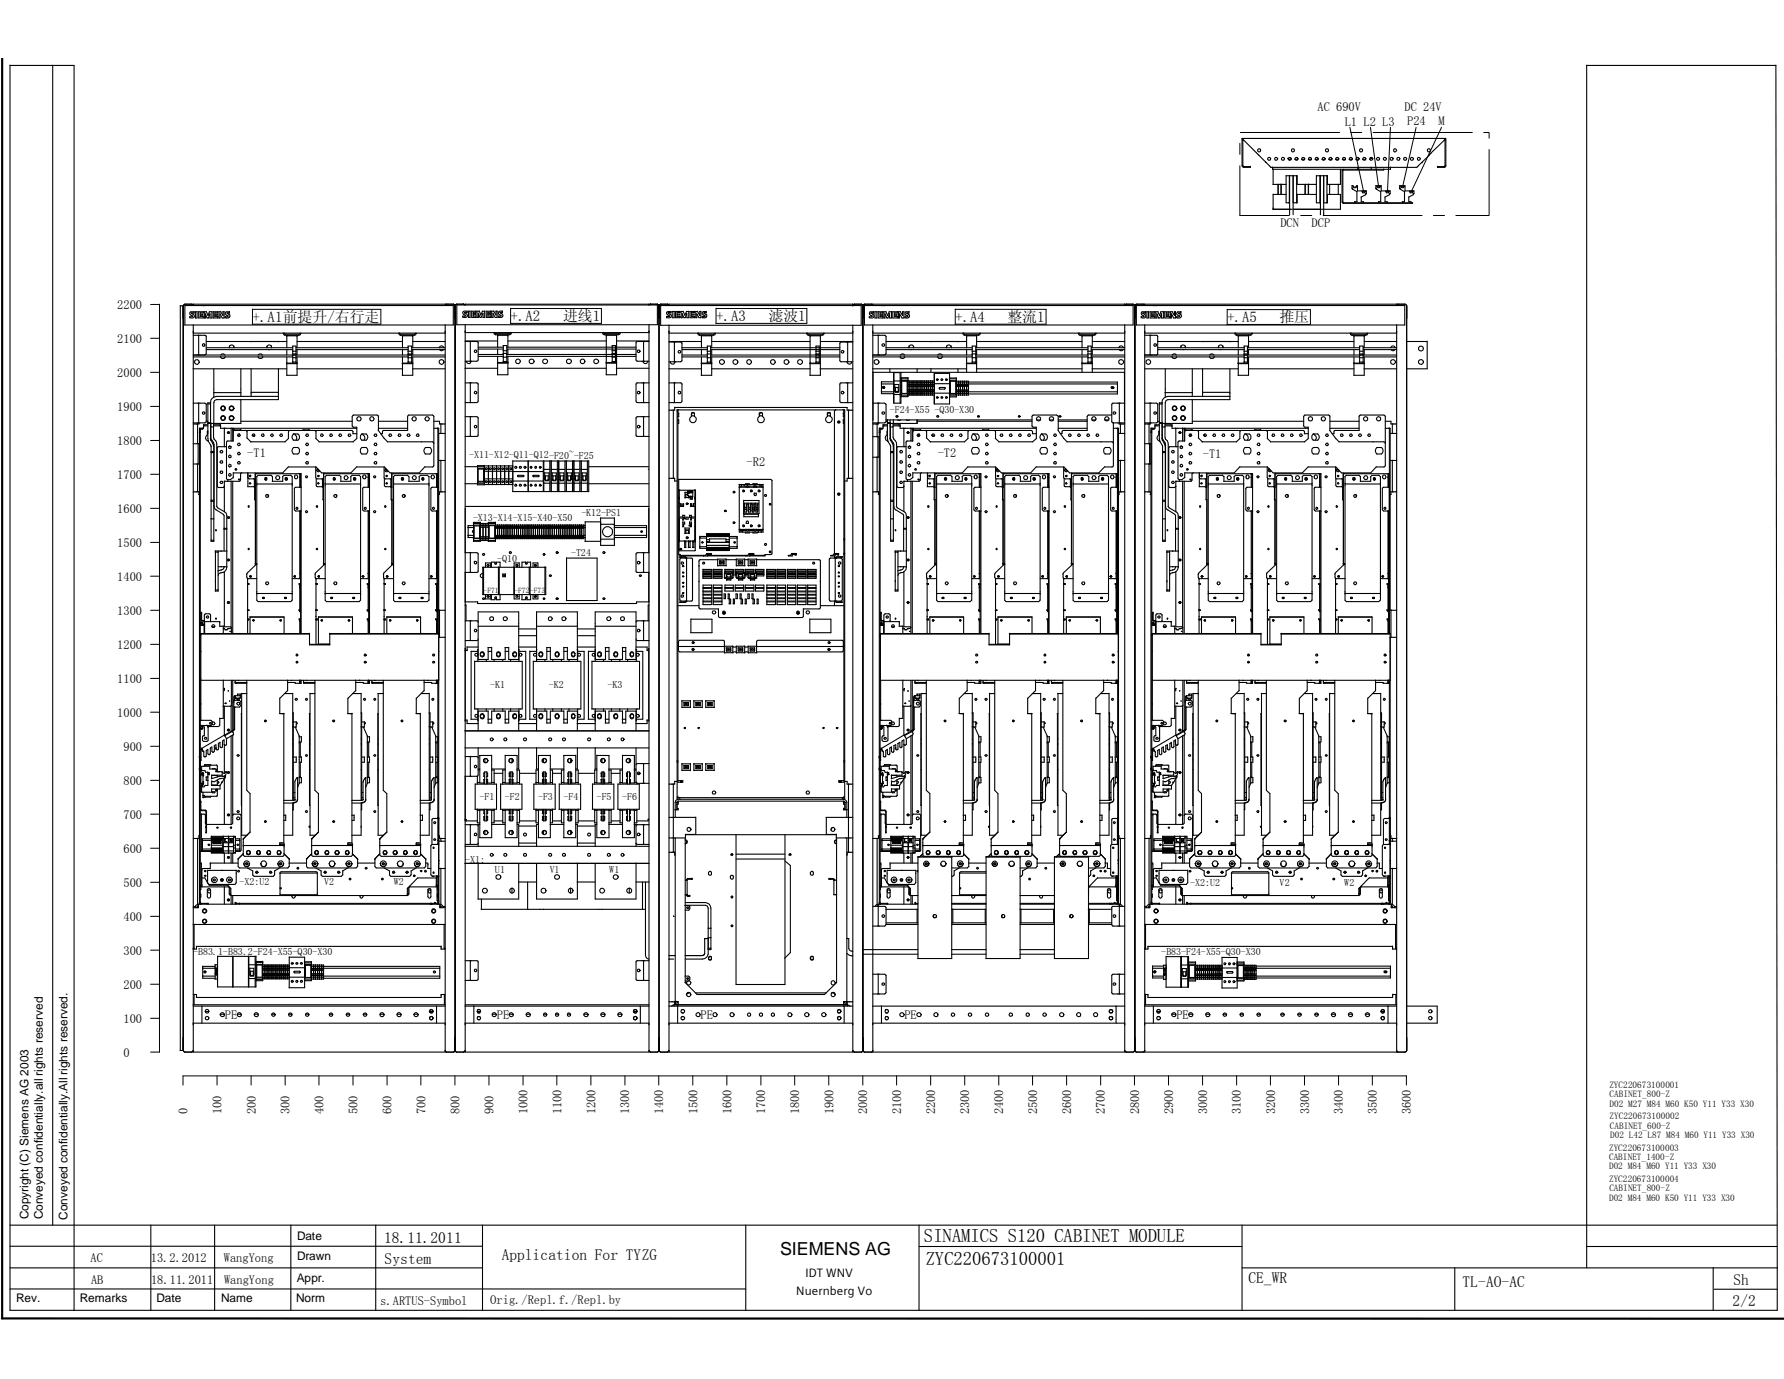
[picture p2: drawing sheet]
<svg xmlns="http://www.w3.org/2000/svg" width="279mm" height="216mm" viewBox="0 0 279 216" stroke-linecap="round" stroke-linejoin="round" font-family="sans-serif">
<defs><g id="words">
<g font-size="2.9">
<text x="144.7" y="194.5">SINAMICS S120 CABINET MODULE</text>
<text x="145" y="198">ZYC220673100001</text>
</g>
<text font-size="2.8" x="122.2" y="196.6">SIEMENS AG</text>
<g font-size="2.4">
<text x="60.2" y="194.6">18.11.2011</text>
<text x="60.2" y="197.9">System</text>
<text x="78.6" y="197.3">Application For TYZG</text>
<text x="195.5" y="200.9">CE_WR</text>
<text x="229.1" y="201.4">TL-AO-AC</text>
<text x="271.5" y="201.2">Sh</text>
<text x="271.4" y="204.5">2/2</text>
</g>
<g font-size="2.3">
<text x="39.5" y="50.5">+.A1前提升/右行走</text>
<text x="80" y="50.3">+.A2</text>
<text x="88.2" y="50.3">进线1</text>
<text x="112.1" y="50.3">+.A3</text>
<text x="120.4" y="50.3">滤波1</text>
<text x="149.6" y="50.4">+.A4</text>
<text x="157.8" y="50.4">整流1</text>
<text x="192.2" y="50.5">+.A5</text>
<text x="200.4" y="50.5">推压</text>
</g>
<g font-size="1.9">
<text x="206.3" y="17.3">AC 690V</text>
<text x="220" y="17.3">DC 24V</text>
<text x="210.6" y="19.7">L1 L2 L3</text>
<text x="220.4" y="19.6">P24</text>
<text x="225.3" y="19.6">M</text>
<text x="200.5" y="35.6">DCN</text>
<text x="205.4" y="35.6">DCP</text>
<text x="18.4" y="53.8">2100</text>
<text x="18.4" y="48.4">2200</text>
<text x="18.4" y="59.1">2000</text>
<text x="18.4" y="64.4">1900</text>
<text x="18.4" y="69.7">1800</text>
<text x="38.7" y="71.5">-T1</text>
<text x="146.9" y="71.5">-T2</text>
<text x="188.4" y="71.6">-T1</text>
<text x="18.4" y="75">1700</text>
<text x="116.9" y="73">-R2</text>
<text x="18.4" y="80.3">1600</text>
<text x="18.4" y="85.7">1500</text>
<text x="18.4" y="91">1400</text>
<text x="18.4" y="101.6">1200</text>
<text x="18.4" y="96.3">1300</text>
<text x="18.4" y="107">1100</text>
<text x="18.4" y="112.3">1000</text>
<text x="19.3" y="117.6">900</text>
<text x="19.3" y="122.9">800</text>
<text x="19.3" y="128.3">700</text>
<text x="19.3" y="133.6">600</text>
<text x="19.3" y="138.9">500</text>
<text x="19.3" y="149.5">300</text>
<text x="19.3" y="144.2">400</text>
<text x="19.3" y="154.9">200</text>
<text x="19.3" y="160.2">100</text>
<text x="35.2" y="159.6">PE</text>
<text x="77.8" y="159.6">PE</text>
<text x="109.7" y="159.6">PE</text>
<text x="141.6" y="159.6">PE</text>
<text x="184.2" y="159.6">PE</text>
<text x="19.3" y="165.5">0</text>
<text x="29.4" y="174.5" transform="rotate(-90 29.4 174.5)">0</text>
<text x="34.7" y="174.5" transform="rotate(-90 34.7 174.5)">100</text>
<text x="40" y="174.5" transform="rotate(-90 40 174.5)">200</text>
<text x="45.3" y="174.5" transform="rotate(-90 45.3 174.5)">300</text>
<text x="50.7" y="174.5" transform="rotate(-90 50.7 174.5)">400</text>
<text x="56" y="174.5" transform="rotate(-90 56 174.5)">500</text>
<text x="61.3" y="174.5" transform="rotate(-90 61.3 174.5)">600</text>
<text x="66.6" y="174.5" transform="rotate(-90 66.6 174.5)">700</text>
<text x="72" y="174.5" transform="rotate(-90 72 174.5)">800</text>
<text x="77.3" y="174.5" transform="rotate(-90 77.3 174.5)">900</text>
<text x="82.6" y="174.5" transform="rotate(-90 82.6 174.5)">1000</text>
<text x="87.9" y="174.5" transform="rotate(-90 87.9 174.5)">1100</text>
<text x="93.3" y="174.5" transform="rotate(-90 93.3 174.5)">1200</text>
<text x="98.6" y="174.5" transform="rotate(-90 98.6 174.5)">1300</text>
<text x="103.9" y="174.5" transform="rotate(-90 103.9 174.5)">1400</text>
<text x="109.2" y="174.5" transform="rotate(-90 109.2 174.5)">1500</text>
<text x="114.6" y="174.5" transform="rotate(-90 114.6 174.5)">1600</text>
<text x="119.8" y="174.5" transform="rotate(-90 119.8 174.5)">1700</text>
<text x="125.2" y="174.5" transform="rotate(-90 125.2 174.5)">1800</text>
<text x="130.5" y="174.5" transform="rotate(-90 130.5 174.5)">1900</text>
<text x="135.8" y="174.5" transform="rotate(-90 135.8 174.5)">2000</text>
<text x="141.1" y="174.5" transform="rotate(-90 141.1 174.5)">2100</text>
<text x="146.5" y="174.5" transform="rotate(-90 146.5 174.5)">2200</text>
<text x="151.8" y="174.5" transform="rotate(-90 151.8 174.5)">2300</text>
<text x="157.1" y="174.5" transform="rotate(-90 157.1 174.5)">2400</text>
<text x="162.4" y="174.5" transform="rotate(-90 162.4 174.5)">2500</text>
<text x="167.8" y="174.5" transform="rotate(-90 167.8 174.5)">2600</text>
<text x="173.1" y="174.5" transform="rotate(-90 173.1 174.5)">2700</text>
<text x="178.4" y="174.5" transform="rotate(-90 178.4 174.5)">2800</text>
<text x="183.7" y="174.5" transform="rotate(-90 183.7 174.5)">2900</text>
<text x="189.1" y="174.5" transform="rotate(-90 189.1 174.5)">3000</text>
<text x="194.4" y="174.5" transform="rotate(-90 194.4 174.5)">3100</text>
<text x="199.7" y="174.5" transform="rotate(-90 199.7 174.5)">3200</text>
<text x="205" y="174.5" transform="rotate(-90 205 174.5)">3300</text>
<text x="210.3" y="174.5" transform="rotate(-90 210.3 174.5)">3400</text>
<text x="215.6" y="174.5" transform="rotate(-90 215.6 174.5)">3500</text>
<text x="221" y="174.5" transform="rotate(-90 221 174.5)">3600</text>
<text x="4.4" y="190.9" transform="rotate(-90 4.4 190.9)">Copyright (C) Siemens AG 2003</text>
<text x="6.7" y="190.9" transform="rotate(-90 6.7 190.9)">Conveyed confidentially.all rights reserved</text>
<text x="10.6" y="191" transform="rotate(-90 10.6 191)">Conveyed confidentially.All rights reserved.</text>
<text x="14.2" y="197.6">AC</text>
<text x="23.6" y="197.6">13.2.2012</text>
<text x="35.1" y="197.6">WangYong</text>
<text x="46.5" y="194.1">Date</text>
<text x="46.5" y="197.3">Drawn</text>
<text x="2.5" y="203.9">Rev.</text>
<text x="12.5" y="203.9">Remarks</text>
<text x="14.3" y="201.1">AB</text>
<text x="23.7" y="201.1">18.11.2011</text>
<text x="24.5" y="203.9">Date</text>
<text x="34.6" y="203.9">Name</text>
<text x="35.1" y="201.1">WangYong</text>
<text x="46.4" y="203.9">Norm</text>
<text x="46.5" y="200.7">Appr.</text>
<text x="124.7" y="202.8">Nuernberg Vo</text>
<text x="126.2" y="199.9">IDT WNV</text>
<text x="59.6" y="204.3">s.ARTUS-Symbol</text>
<text x="76.8" y="204.1">Orig./Repl.f./Repl.by</text>
</g>
<g font-size="1.6">
<text x="139.4" y="64.6">-F24-X55 -Q30-X30</text>
<text x="73.5" y="71.8">-X11-X12-Q11-Q12-F20~-F25</text>
<text x="74.1" y="81.5">-X13-X14-X15-X40-X50</text>
<text x="91.1" y="80.8">-K12-PS1</text>
<text x="77.9" y="87.9">-Q10</text>
<text x="89.5" y="87.1">-T24</text>
<text x="76.8" y="107.7">-K1</text>
<text x="86" y="107.7">-K2</text>
<text x="95.2" y="107.7">-K3</text>
<text x="75.1" y="125.2">-F1</text>
<text x="79.1" y="125.2">-F2</text>
<text x="84.3" y="125.2">-F3</text>
<text x="88.3" y="125.2">-F4</text>
<text x="93.4" y="125.2">-F5</text>
<text x="97.5" y="125.2">-F6</text>
<text x="72.9" y="135.2">-X1:</text>
<text x="77.5" y="136.7">U1</text>
<text x="86.1" y="136.7">V1</text>
<text x="95.4" y="136.7">W1</text>
<text x="37.5" y="138.6">-X2:U2</text>
<text x="50.8" y="138.6">V2</text>
<text x="61.7" y="138.6">W2</text>
<text x="186.4" y="138.7">-X2:U2</text>
<text x="200.4" y="138.7">V2</text>
<text x="210.5" y="138.7">W2</text>
<text x="30.3" y="149.5">-B83.1-B83.2-F24-X55-Q30-X30</text>
<text x="181.9" y="149.6">-B83-F24-X55-Q30-X30</text>
</g>
<g font-size="1.4">
<text x="252.1" y="170.3">ZYC220673100001</text>
<text x="252.1" y="171.7">CABINET_800-Z</text>
<text x="252.1" y="173.3">D02 M27 M84 M60 K50 Y11 Y33 X30</text>
<text x="252.1" y="175.3">ZYC220673100002</text>
<text x="252.1" y="176.8">CABINET_600-Z</text>
<text x="252.2" y="178.2">D02 L42 L87 M84 M60 Y11 Y33 X30</text>
<text x="252" y="181.6">CABINET_1400-Z</text>
<text x="252" y="183.1">D02 M84 M60 Y11 Y33 X30</text>
<text x="252" y="180.1">ZYC220673100003</text>
<text x="252" y="185">ZYC220673100004</text>
<text x="252" y="188">D02 M84 M60 K50 Y11 Y33 X30</text>
<text x="252.1" y="186.4">CABINET_800-Z</text>
</g>
<g font-size="1.2">
<text x="75.7" y="92.8">-F71</text>
<text x="80.6" y="92.8">-F72-F73</text>
</g>
</g></defs>
<g fill="none" stroke="#000" stroke-width=".17">
<path d="M1.6 10.2v194.9h276.7v-6.6M1.6 10.2h10v195M8.3 10.2v181.6M248.5 10.2h29.6M248.5 10.2v188.3M278.1 10.2l.2 188.3h-83.8M194.5 21.7h31.9l-.2 .2M194.5 21.9v4.1l.3 .2M194.5 21.7l4.6 4.5M194.6 25.9l.2 .2M194.6 21.7l-.1 .2M194.6 21.9v4.1"/>
<path d="M194.7 21.8l-.1 .1M194.7 26.1h1.1M195.8 26v.2h-1.1M197 23.4l.1-.1h.3v.2v.2l-.3 .1-.1-.1zM198.2 25.3l.1 .1M198.5 24.8l.2-.2 .2 .1 .1 .1-.1 .3h-.2l-.2-.1zM199 26.2h22.9M199.3 26.2v.3h18.5v-.3M199.3 26.2h.1M199.3 28.9h2.1M199.4 26.5v2.4M199.4 30.4v2.4"/>
<path d="M199.4 30.4h2M199.6 24.8l.2-.2 .3 .2-.1 .3h-.2zM200.2 28.9v1.5M200.2 28.8v1.6M200.6 28.8v1.6M200.7 28.8v1.6M200.7 24.8l.2-.2 .2 .1 .1 .1-.1 .3h-.2l-.2-.1zM201.4 27.5v4.2h.5v-4.2M201.4 27.5h1.8v1.4M201.7 24.8h.1M201.7 24.8l.2 .1M201.8 24.8l.1-.2 .2 .1 .1 .1-.1 .3h-.2l-.1-.1z"/>
<path d="M201.9 24.9h.3M202 27.5v6.1M202.3 23.4l.1-.1h.2l.1 .2-.1 .2-.2 .1-.1-.1zM202.5 27.5v6.1M202.8 24.9h.5M202.8 24.8l.2-.2 .2 .1 .1 .1-.1 .3h-.2l-.2-.1zM203.1 27.5v4.2M203.1 28.9h3.1M203.8 24.9h.5M203.9 24.8l.1-.2 .3 .1v.1v.3h-.3l-.1-.1zM204.4 28.9v1.5M204.4 28.8v1.6"/>
<path d="M204.9 28.8v1.6M204.9 24.9h.5M204.9 24.8l.2-.2 .2 .1 .1 .1-.1 .3h-.2l-.2-.1zM206 24.9h.5M206 24.8l.2-.2 .2 .1 .1 .1-.1 .3h-.2l-.2-.1zM206.2 30.4h-3v1.3h-.7M206.2 27.5v4.2h.6M206.2 27.5h1.7v1.4M206.7 27.5v4.2M206.8 27.5v6.1M207 24.9h.5M207.1 24.8l.1-.2 .4 .2-.2 .3h-.2z"/>
<path d="M207.3 31.7h.6v-1.3h2v2.4h-10.6M207.3 27.5v6.1M207.6 23.4l.2-.1h.2l.1 .2-.1 .2-.2 .1-.2-.1zM207.8 27.5v4.2M208.1 24.9h.5M208.2 24.8l.1-.2 .2 .1 .1 .1-.1 .3h-.2l-.1-.1zM208.2 28.9v1.5M209.1 24.9h.6M209.2 24.8l.2-.2 .2 .1 .1 .1-.1 .3h-.2l-.2-.1zM209.6 28.8v1.6M209.9 26.5v2.4h-2M210.2 24.9h.5"/>
<path d="M210.3 24.8l.1-.2 .3 .1v.1v.3h-.3l-.1-.1zM210.4 26.5l-.2 .2v4.9l.1 .2h10.9v-.1h-10.8l-.1-.1v-4.9M210.4 26.6l-.1 .1M211.3 24.9h.5M211.3 24.8l.2-.2 .2 .1 .1 .1-.1 .3h-.2l-.2-.1zM211.7 29.5h.1M211.8 29.1h.1l.1 .3h.3v-.2M211.8 29v.5M211.8 29.6l.7 .4M211.8 29.5v.1M212.2 31.5v.2M212.3 24.9h.6"/>
<path d="M212.4 24.8l.2-.2 .2 .1 .1 .1-.1 .3h-.2l-.2-.1zM212.5 29.1h.1v.8h.7l.1 .1M212.5 29v.3h-.2M212.5 30v1.6h-.3M212.7 26.2l-.1 .3M212.9 23.4l.2-.1h.2l.1 .2-.1 .2-.2 .1-.2-.1zM213.2 30.9v.7h.3v.1M213.4 29.9h.3M213.4 24.9h.5M213.4 24.8l.2-.2 .2 .1 .1 .1-.1 .3h-.2l-.2-.1zM213.7 29.8v.4h-.3v-.3M213.8 29.8l-.1 .2"/>
<path d="M213.8 29.9h.2v.4h-.1M213.9 30.3v.2l-.8 .4M214.5 24.8l.2-.2 .3 .2-.1 .3h-.2zM214.6 24.9h-.1M214.8 26.2h.1M214.8 26.2v.3M215 24.8l-.5 .1M215.4 29.5h.2M215.5 29.1h.1v.2h.2M215.5 29v.5M215.5 29.6l.7 .4M215.6 29.5v.1"/>
<path d="M215.6 24.8l.2-.2 .2 .1 .1 .1-.1 .3h-.2l-.2-.1zM215.7 29.1h.4M215.9 31.5v.2M216.1 29v.4h-.3v-.3M216.2 29v.3h-.1M216.2 29.1h.1v.8h.7l.1 .1M216.2 30v1.6h-.3M216.7 24.8l.1-.2 .2 .1 .1 .1-.1 .3h-.2l-.1-.1zM216.7 26.5v.1h-6.3M216.9 30.9v.7h.4v.1M217.1 29.9h.4M217.5 29.8v.4h-.4v-.3"/>
<path d="M217.6 29.9h.1v.4h-.1M217.6 29.8l-.1 .2M217.6 30.3v.2l-.7 .4M217.7 24.8l.2-.2 .2 .1 .1 .1-.1 .3h-.2l-.2-.1zM217.8 26.2h.1M218.3 23.4l.1-.1h.2l.1 .2-.1 .2-.2 .1-.1-.1zM218.8 24.8l.1-.2 .3 .1v.1v.3h-.3l-.1-.1zM219.2 29.5h.1M219.2 29.1h.2v.2h.1M219.2 29v.5M219.2 29.6l.8 .4M219.3 29.5v.1"/>
<path d="M219.5 29.1h.3M219.6 31.5v.2M219.8 29v.4h-.3v-.3M219.8 24.8l.2-.2 .2 .1 .1 .1-.1 .3h-.2l-.2-.1zM219.9 29.1h.1v.8h.8l.1 .1M219.9 29v.3h-.1M220 30v1.6h-.4M220.6 30.9v.7h.4v.1M220.9 24.8l.2-.2 .2 .1 .1 .1-.1 .3h-.2l-.2-.1zM221.2 29.8v.4h-.3v-.3h.3M221.3 29.9h.1v.4h-.1M221.3 29.8l-.1 .2"/>
<path d="M221.4 30.3v.2l-.8 .4M222 24.8l.1-.2 .4 .2-.2 .3h-.2zM222.2 26l-.3 .2M222.6 25.4l.2 .1M223.6 23.4l.1-.1h.2l.1 .2-.1 .2-.2 .1-.1-.1zM223.8 24.3l-1.7 1.7M223.9 24.3h-.1M224 24.1l-.2 .2M224.2 23.9l-.2 .2M226.2 21.8l.1 .1M226.2 21.9l-2 2M226.3 21.9v4.1"/>
<path d="M226.3 25.9l-.1 .2h-1.1M226.4 21.7v.2M226.4 21.9v4.2l-1.3 .1v-.2M28.2 47.9v116.6M28.7 47.8v116.7M29 47.8h42v3.1h-42.1M29 47.8v3.1M30 49l.1 .1M30.2 57.7h14.7M30.3 52.5h1.8h.2v.2M30.3 47.6v.2l-.3-.2h-1l-.3 .3h-.5M30.3 47.6h39.4"/>
<path d="M30.3 55.6h39.4M30.3 52.2h39.4M30.3 55.9h15.5M30.3 50.8v113.9M30.4 48.8v.2h-.4v.1a.47 .47 0 0 1 .4 .5l-.2 .2-.5-.1v-.1h.4v-.2a.4 .4 0 0 1-.4-.4l.2-.2h.5M30.5 56.5l.4-.2 .2 .1 .1 .3-.1 .2-.2 .2-.3-.1-.1-.2zM30.6 48.8h.3M30.9 48.8v1h-.3v-1M31.1 48.8h.7M31.1 48.8v1h.7v-.3M31.1 52.5v3.1M31.3 49.2h.4"/>
<path d="M31.3 49.6h.5M31.4 48.9v.3M31.4 49.3v.3M31.7 49.1v.3h-.3M31.8 53.8h.2v.4h-.2l-.1-.1zM31.8 48.8v.2h-.4M32 48.8h.3M32 48.8v1h.2v-.7M32.3 52.7v2.6l-.2 .3M32.3 53.5h12.6M32.3 54.4h13.5M32.3 54.7h13.5"/>
<path d="M32.3 48.8l.3 .6M32.8 48.8h.4M32.8 48.8l-.2 .6M32.9 49.1l-.3 .7h-.2l-.2-.7M33.2 48.8v1h-.3v-.7M33.4 48.8h.7M33.4 48.8v1h.7v-.3M33.5 57.7v4.5M33.6 49.2h.4M33.6 49.6h.5M33.7 48.9v.3M33.7 49.3v.3"/>
<path d="M34 49.1v.3h-.3M34.1 48.8v.2h-.4M34.2 48.8h.4M34.3 48.8v1h.2v-.7M34.5 55.9l.2 .2h.2h.2l.2-.2M34.5 55.8v.1M34.5 48.8l.4 .6v-.6M34.6 55.6l.2-.2h.3l.1 .2M34.9 48.8h.2M35.1 48.8v1h-.3l-.3-.7M35.6 49.1l.2 .1M35.9 54.4v-.2l.3-.2h.2l.2 .2 .1 .2"/>
<path d="M35.9 48.8l-.5 .1-.1 .3 .4 .3-.4 .1v.1h.6l.1-.2v-.2l-.2-.2M35.9 48.8v.2h-.3v.1M35.9 54.1v.3M36.6 54.2v.2M37.7 57.7v4.4M39.3 57.7v4.4M39.3 53.5h.1M40.4 55.6l.2-.2h.3l.2 .2M41.1 55.9l-.1 .2h-.2l-.4-.2M41.1 55.8v.1M41.8 54.4v-.2l.2-.2h.3l.2 .2v.2M41.8 54.2v.2"/>
<path d="M42.5 54.1v.3M43.6 57.7v4.9h-9.7l-.3 .1-.1 .3M43.6 53.5h.1M44.4 52.2v.2l.3 .1M44.5 52.1l.2 .2M44.9 56.9h1.6M44.9 52.6h1.6M44.9 52.5v1.9M44.9 54.7v.9M44.9 55.9v2.9M45.8 56.7h.6M45.8 56h.6"/>
<path d="M45.8 55.4h.6M45.8 55h.6M45.8 54.2h.6v2.7M45.8 54.2v2.7M46.4 54.4h17.5M46.4 54.7h17.5M46.4 55.9h17.5M46.5 57.7h16.5M46.5 55.9v2.9h-1.6M46.5 53.5h16.5M46.5 52.5v1.9M46.5 54.7v.9"/>
<path d="M47 52.2l-.2 .1h-2.2M47.1 52.2l-.1 .2-.2 .1h-2.2M62.4 52.2l.1 .2 .2 .1M62.6 52.1l.1 .2M63 56.9h1.6M63 52.6h1.6M63 52.5v1.9M63 54.7v.9M63 55.9v2.9M63.9 56.7h.6M63.9 56h.6M63.9 55.4h.6"/>
<path d="M63.9 55h.6M63.9 54.2h.6v2.7M63.9 54.2v2.7M64.5 54.4h5.2M64.5 54.7h5.2M64.5 55.9h5.2M64.6 57.7h5.1M64.6 55.9v2.9h-1.6M64.6 53.5h5.1M64.6 52.5v1.9M64.6 54.7v.9M65.1 52.2l-.2 .1h-2.2"/>
<path d="M65.2 52.2l-.1 .2-.2 .1h-2.2M68.8 54.4l.3-.3 .3 .1 .1 .2M68.8 54.7l.2 .2h.3l.2-.2M69.7 47.6v.2l.2-.2M69.7 50.8v113.9h-39.5M69.9 47.6h1.1l.3 .3 .2-.3h1.1M71.3 47.8v116.7M71.5 47.8h31.5v3h-31.5M71.5 47.7v3.1M72.6 47.6l.2 .2M72.8 57.7h5.1M72.9 59.9h1.8l.1 .1 .1 .2"/>
<path d="M72.9 53.5h1.8h.1l.1 .2M72.9 47.6h28.7M72.9 47.6v.2M72.9 50.8v113.9M72.9 53.4h5M72.9 52.1h28.7M73.1 56.6v.2l.4 .1 .3-.3M73.2 48.7h-.5l-.2 .2a.45 .45 0 0 0 .4 .5l-.1 .1h-.3v.2h.5l.2-.2a.47 .47 0 0 0-.4-.5M73.2 48.7v.2h-.4v.1M73.3 48.7h.3M73.6 48.7v1h-.2v-1M73.7 53.4v3.2"/>
<path d="M73.7 59.9v3.1M73.8 48.7h.7M73.9 48.7v1h.6v-.3M74.1 49.5h.4M74.1 49.1h.4M74.1 48.9v.2M74.1 49.2v.3M74.3 54.9l.1-.1h.2l.1 .2-.1 .2h-.2zM74.5 49.1v.2h-.4M74.5 48.7v.2h-.4M74.7 48.7h.4M74.7 48.7v1h.2v-.7"/>
<path d="M74.9 53.6l-.1 2.9-1.9 .1M74.9 55.5h3.9M74.9 54.4h3.9M74.9 54.7h3.9M74.9 55.8h3.9M75.1 48.7l.2 .6M75.5 48.7h.4M75.6 48.7l-.3 .6M75.6 49l-.2 .7h-.2l-.3-.6M75.9 48.7v1h-.3v-.6M76.1 48.7h.7M76.2 48.7v1h.7v-.3"/>
<path d="M76.4 49.5h.5M76.4 49.1h.4M76.4 48.9v.2M76.4 49.2v.3M76.8 49.1v.2h-.4M76.8 48.7v.2h-.4M77 48.7h.3M77 48.7v1h.2v-.7M77.3 48.7l.4 .6v-.6M77.3 52.1l.1 .2 .2 .1M77.5 52l.1 .2M77.6 48.7h.3"/>
<path d="M77.9 48.7v1h-.3l-.4-.6M77.9 52.5h1.6M77.9 56.9h1.6M77.9 56.8h1.6M77.9 52.4v2M77.9 54.7v.8M77.9 55.8v2.9M78.7 48.7a.36 .36 0 0 0-.5 0 .36 .36 0 0 0 0 .6l.3 .1-.5 .1v.2h.5l.2-.2v-.4l-.3-.1M78.7 48.7v.2h-.4l.1 .1M78.8 54.1h.6v2.7M78.8 56.6h.6M78.8 55.9h.6"/>
<path d="M78.8 55.3h.6M78.8 54.9h.6M78.8 54.1v2.7M79.4 55.5h20.2M79.4 54.4h20.2M79.4 54.7h20.2M79.4 55.8h20.2M79.5 57.7h15.5M79.5 53.4h15.5M79.5 55.8v2.9h-1.6M79.5 52.4v2M79.5 54.7v.8"/>
<path d="M80 52.1l-.2 .1h-2.2M80.1 52.1l-.1 .2-.2 .1h-2.2M80.8 56.4l.4-.2 .3 .4-.1 .2-.2 .1h-.3l-.1-.2zM90.9 56.4l.4-.2 .2 .1 .1 .3-.1 .2-.2 .1h-.2l-.2-.2zM94.4 52.1v.2l.3 .1M94.5 52l.2 .2M94.9 52.5h1.7M94.9 56.9h1.7M94.9 56.8h1.7M95 52.4v6.3M95.8 56.6h.6M95.8 55.9h.6"/>
<path d="M95.8 55.3h.6M95.8 54.9h.6M95.8 54.1h.6v2.7M95.9 54.1v2.7M96.5 57.7h5.1M96.6 53.4h5M96.6 52.4v6.3h-1.7M97 52.1l-.1 .1h-2.3M97.2 52.1l-.1 .2-.2 .1h-2.3M99.8 59.9h1.8M99.8 53.5h1.8M99.8 56.6h1.8"/>
<path d="M99.8 59.9l-.1 .1-.1 .2v2.6l.2 .2M99.8 54.9l.1-.1h.3v.2v.2h-.3zM99.8 53.5h-.1l-.1 .2v2.6l.2 .3M100.7 56.6l.1 .2 .4 .1 .3-.3M100.8 53.5v3.1M100.8 59.9v3.1M101.6 50.8v113.9h-28.8M101.6 47.6v.2l.3-.2M103.2 47.8v116.7M103.5 47.8v3.1h31.4v-3.1h-31.4M104.6 49l.1 .1M104.7 57.7h5.2"/>
<path d="M104.8 47.6v.2l-.3-.2h-1l-.3 .3-.2-.3h-1.1M104.8 59.9h1.8l.2 .1v.2M104.8 53.6h1.8h.2v.2M104.8 47.6h28.8M104.8 52.2h28.8M104.8 53.5h5.1M104.8 50.9v113.8M105 56.6v.3l.5 .1 .2-.4M105.1 48.8v.2l-.4-.1-.1 .1 .6 .4a.54 .54 0 0 1-.8 .3v-.2l.4 .1v-.2a.4 .4 0 0 1-.4-.5l.2-.1h.5M105.2 48.8h.4M105.6 48.7v1h-.3v-.9M105.6 53.5v3.1"/>
<path d="M105.6 59.9v3.1M105.7 48.8h.8M105.8 48.8v.9h.7v-.2M106 49.2h.4M106 49.6h.5M106 48.9v.3M106 49.3v.3M106.2 55l.1-.1h.3v.3l-.3 .1zM106.4 49.1v.2h-.4M106.5 48.7v.2h-.5M106.6 48.8h.4M106.7 48.8v.9h.1v-.6"/>
<path d="M106.8 53.7v2.9h-2M106.8 55.6h4M106.8 54.4h4M106.8 54.7h4M106.8 55.9h4M107 48.7l.3 .7M107.5 48.8h.4M107.5 48.8l-.3 .6M107.6 49.1l-.3 .6h-.2l-.3-.6M107.9 48.7v1h-.3v-.6M108 48.8h.8M108.1 48.8v.9h.7v-.2"/>
<path d="M108.3 49.2h.4M108.3 49.6h.5M108.3 48.9v.3M108.3 49.3v.3M108.7 49.1v.2h-.4M108.8 48.7v.2h-.5M108.9 48.8h.4M109 48.8v.9h.1v-.6M109.2 48.7l.4 .7v-.6M109.3 52.2v.2l.3 .1M109.4 52.1l.2 .2M109.6 48.8h.2"/>
<path d="M109.8 48.7v1h-.3l-.4-.6M109.8 56.9h1.7M109.8 52.6h1.7M109.9 52.5v1.9M109.9 54.7v.9M109.9 55.9v2.9M110.6 48.8h-.4l-.2 .1a.45 .45 0 0 0 .4 .5v.2l-.4-.1v.2a.45 .45 0 0 0 .5 0 .45 .45 0 0 0 .2-.4l-.4-.2M110.6 48.8v.2l-.3-.1v.2M110.7 56.7h.6M110.7 56h.6M110.7 55.4h.6M110.7 55h.6"/>
<path d="M110.7 54.2h.6v2.7M110.8 54.2v2.7M111.3 55.6h20.2M111.3 54.4h20.2M111.3 54.7h20.2M111.3 55.9h20.2M111.4 57.7h15.5M111.5 55.9v2.9h-1.7M111.5 53.5h15.4M111.5 52.5v1.9M111.5 54.7v.9M111.9 52.2l-.1 .1h-2.3"/>
<path d="M112.1 52.2l-.1 .2-.2 .1h-2.3M114.8 56.5l.4-.2 .3 .1 .1 .3-.4 .4-.4-.3zM117 56.5l.4-.2 .2 .1 .1 .3-.1 .2-.2 .2-.3-.1-.1-.2zM120.7 56.5l.4-.2 .2 .1 .1 .3-.1 .2-.2 .2-.2-.1-.2-.2zM126.3 52.2l.1 .2 .2 .1M126.4 52.1l.2 .2M126.8 56.9h1.7M126.8 52.6h1.7M126.9 52.5v6.3M127.8 56.7h.5M127.8 56h.5M127.8 55.4h.5"/>
<path d="M127.8 55h.5M127.8 54.2h.5v2.7M127.8 54.2v2.7M128.4 57.7h5.2M128.5 52.5v6.3h-1.7M128.5 53.5h5.1M128.9 52.2l-.1 .1h-2.2M129.1 52.2l-.1 .2-.2 .1h-2.2M131.7 59.9h1.9M131.7 53.6h1.9M131.7 56.6h1.9M131.7 55l.2-.1 .3 .2-.3 .2-.2-.1z"/>
<path d="M131.7 53.6h-.1l-.1 .2v2.6l.2 .2M131.7 59.9l-.1 .1-.1 .2v2.6l.2 .2M132.7 56.6v.3l.4 .1 .2-.1v-.3M132.8 53.6v3M132.8 59.9v3.1M133.6 47.6v.3l.2-.3M133.6 50.9v113.8h-28.9M135.1 47.8v116.7M135.4 47.8h42.1v3.1h-42.2M135.4 47.8v3.1M136.4 49l.1 .1M136.7 57.7h14.7"/>
<path d="M136.7 47.6v.2l-.2-.2h-1.1l-.3 .3-.2-.3h-1.1M136.7 52.5h1.9l.2 .2M136.7 47.6h39.4M136.7 55.6h15.6M136.7 52.2h39.4M136.7 55.9h15.6M136.7 58.3h39.4M136.7 50.8v113.9M136.7 58.3v7.4M136.8 48.8l-.6 .1v.3l.4 .3-.5 .1v.1l.6 .1 .2-.2a.47 .47 0 0 0-.4-.5M136.8 48.8v.2h-.4v.1M137 48.8h.3"/>
<path d="M137.3 48.8v1h-.3v-1M137.5 48.8h.8M137.5 48.8v1h.8v-.3M137.5 52.5v3.1M137.8 49.2h.4M137.8 49.6h.5M137.8 48.9v.3M137.8 49.3v.3M138 59.7v1.9h2M138 59.8h2M138.1 53.9l.2-.1 .3 .2-.3 .2-.2-.1zM138.2 49.1v.3h-.4"/>
<path d="M138.3 48.8v.2h-.5M138.4 48.8h.4M138.4 48.8v1h.2v-.7M138.7 48.8l.3 .6M138.8 52.7v2.6l-.2 .3M138.8 53.5h12.6M138.8 54.4h13.5M138.8 54.7h13.5M139.2 48.8h.4M139.3 48.8l-.3 .6M139.3 49.1l-.2 .7h-.2l-.3-.7M139.4 57.7v.6"/>
<path d="M139.6 48.8v1h-.3v-.7M139.8 48.8h.7M139.8 48.8v1h.7v-.3M140 58.3v4.8M140 58.3v4.8h1.1v-4.8M140 59.6h1M140 58.3h1.1M140.1 49.2h.4M140.1 49.6h.4M140.1 48.9v.3M140.1 49.3v.3M140.5 49.1v.3h-.4"/>
<path d="M140.5 48.8v.2h-.4M140.7 48.8h.3M140.7 48.8v1h.2v-.7M141 55.9l.1 .2h.3l.3-.2M141 58.3v4.8M141 48.8l.4 .6v-.6M141 55.6l.2-.2h.3l.2 .2M141 55.8v.1M141.1 59.3h1.1M141.1 59.6h1.1M141.1 59.1h1.1M141.1 59.1v3"/>
<path d="M141.1 59.6h.1M141.2 59.7h.9M141.3 48.8h.3M141.6 48.8v1h-.3l-.4-.7M142 49.1l.2 .1M142.1 59.6v2h-.9v-1.9M142.2 59.6h4.1M142.2 59.9h4.1M142.2 59.1v3h-1.1M142.4 48.8l-.6 .1a.33 .33 0 0 0 .1 .5l.3 .1-.5 .1v.1h.6l.2-.2-.1-.2-.2-.2M142.4 48.8v.2h-.4l.1 .1M142.4 54.1v.3"/>
<path d="M142.5 59.6v2.2M142.8 59.6v2.2M143.1 54.2v.2l-.2-.4h-.3l-.3 .4M143.1 59.6v2.2M143.5 59.6v2.2M143.6 57.7v.6M143.8 59.6v2.2M144.1 59.6v2.2M144.4 59.6v2.2M144.7 59.6v2.2M145.1 59.6v2.2M145.4 59.6v2.2"/>
<path d="M145.7 59.6v2.2M145.8 57.7v.6M145.8 53.5h.1M146 59.6v2.2M146.3 58.4v4.8M146.3 58.5h2.4v4.7h-2.4M146.7 59.3l.2 .1v.2l-.3-.2zM146.9 55.6l.2-.2h.3l.2 .2M147.4 59.3l.3 .1-.1 .2h-.2zM147.6 55.9l-.2 .2h-.2h-.2l-.1-.2M147.6 55.8v.1M148.1 59.3h.2l.1 .1-.1 .2h-.2z"/>
<path d="M148.3 54.2v.2M148.7 59.6h1.1M148.7 59.2h1.1M148.7 59.3h1.1M148.7 59.6h.1M148.8 59.7h.9M149 54.1v.3l-.1-.2-.2-.2h-.2l-.2 .2-.1 .2M149.7 59.6v2h-.9v-1.9M149.8 59.9h1.9M149.8 59.7h1.9v2.1h-1.9M149.8 59.1v3h-1.1M150 57.7v.6"/>
<path d="M150 53.5h.1M150.1 59.7v2.1M150.4 59.7v2.1M150.7 59.7v2.1M150.8 52.2l.1 .2 .2 .1M150.9 52.1l.2 .2M151 59.7v2.1M151.3 56.9h1.7M151.3 52.6h1.7M151.4 52.5v1.9M151.4 54.7v.9M151.4 55.9v2.4"/>
<path d="M151.4 59.7v2.1M151.7 59.8h23.3v1.9h-23.3M152.2 56.7h.6M152.2 56h.6M152.2 55.4h.6M152.2 55h.6M152.2 54.2h.6v2.7M152.3 54.2v2.7M152.8 55.6h17.6M152.8 54.4h17.6M152.8 54.7h17.6M152.8 55.9h17.6"/>
<path d="M152.9 57.7h16.6M153 53.5h16.5M153 52.5v1.9M153 54.7v.9M153 55.9v2.4M153.4 52.2l-.2 .1h-2.2M153.5 52.2v.2l-.3 .1h-2.2M168.9 52.2l.1 .2 .2 .1M169 52.1l.2 .2M169.4 56.9h1.7M169.4 52.6h1.7M169.5 52.5v1.9"/>
<path d="M169.5 54.7v.9M169.5 55.9v2.4M170.3 56.7h.6M170.3 56h.6M170.3 55.4h.6M170.3 55h.6M170.3 54.2h.6v2.7M170.4 54.2v2.7M170.9 55.6h5.2M170.9 54.4h5.2M170.9 54.7h5.2M170.9 55.9h5.2"/>
<path d="M171 57.7h5.1M171.1 53.5h5M171.1 52.5v1.9M171.1 54.7v.9M171.1 55.9v2.4M171.5 52.2l-.1 .1h-2.3M171.7 52.2l-.1 .2-.2 .1h-2.3M175.2 56.5l.4-.2 .3 .1 .1 .3-.4 .4-.4-.3zM175.2 54.4l.1-.2 .3-.1 .4 .3M175.3 54.7l.2 .2h.2l.2-.2M176.1 58.3v7.4M176.1 47.6v.2l.3-.2"/>
<path d="M176.1 50.8v113.9h-39.4M177.7 47.8v116.7M178 47.8h42v3.1h-42.1M178 47.8v3.1M179 49l.1 .1M179.2 57.7h14.7M179.3 47.6v.2l-.3-.2h-1l-.3 .3-.2-.3h-1.1M179.3 52.5h1.8h.2v.2M179.3 50.8v113.9M179.3 47.6h39.4M179.3 55.6h39.4M179.3 52.2h39.4"/>
<path d="M179.3 55.9h15.6M179.4 48.8v.2h-.4v.1a.47 .47 0 0 1 .5 .5l-.3 .2-.5-.1v-.1h.5l-.1-.2a.4 .4 0 0 1-.4-.4l.2-.2h.5M179.5 56.5l.4-.2 .2 .1 .1 .3-.1 .2-.2 .2-.2-.1-.2-.2zM179.6 48.8h.3M179.9 48.8v1h-.3v-1M180.1 48.8h.7M180.1 48.8v1h.7v-.3M180.1 52.5v3.1M180.3 49.2h.5M180.3 49.6h.5M180.4 48.9v.3M180.4 49.3v.3"/>
<path d="M180.7 53.9l.1-.1h.3v.4h-.3zM180.8 49.1v.3h-.4M180.8 48.8v.2h-.4M181 48.8h.4M181 48.8v1h.2v-.7M181.3 52.7v2.6l-.2 .3M181.3 48.8l.3 .6M181.3 53.5h12.6M181.3 54.4h13.6M181.3 54.7h13.6M181.8 48.8h.4M181.8 48.8l-.2 .6"/>
<path d="M181.9 49.1l-.2 .7h-.3l-.2-.7M182.2 48.8v1h-.3v-.7M182.4 48.8h.7M182.4 48.8v1h.7v-.3M182.5 57.7v4.5M182.6 49.2h.4M182.6 49.6h.5M182.7 48.9v.3M182.7 49.3v.3M183 49.1v.3h-.3M183.1 48.8v.2h-.4M183.3 48.8h.3"/>
<path d="M183.3 48.8v1h.2v-.7M183.6 55.9l.1 .2h.2h.2l.2-.2M183.6 55.8v.1M183.6 48.8l.3 .6v-.6M183.6 55.6l.2-.2h.3l.1 .2M183.9 48.8h.2M184.1 48.8v1h-.3l-.3-.7M184.6 49.1l.2 .1M184.9 54.4l.1-.2 .2-.2h.2l.2 .2 .1 .2M185 48.8l-.6 .1-.1 .3 .4 .3-.4 .1v.1h.6l.1-.2v-.2l-.2-.2M185 48.8v.2h-.4l.1 .1M185 54.1v.3"/>
<path d="M185.6 54.2v.2M186.7 57.7v4.4M188.3 57.7v4.4M188.3 53.5h.1M189.4 55.6l.3-.2h.2l.2 .2M190.2 55.9l-.2 .2h-.2l-.4-.2M190.2 55.8v.1M190.8 54.4v-.2l.3-.2h.2l.2 .2 .1 .2M190.8 54.2v.2M191.5 54.1v.3M192.6 57.7v4.9h-9.7l-.3 .1-.1 .3M192.6 53.5h.1"/>
<path d="M193.4 52.2l.1 .2 .2 .1M193.5 52.1l.2 .2M193.9 56.9h1.6M193.9 52.6h1.6M193.9 52.5v1.9M193.9 54.7v.9M193.9 55.9v2.9M194.8 56.7h.6M194.8 56h.6M194.8 55.4h.6M194.8 55h.6M194.8 54.2h.6v2.7"/>
<path d="M194.9 54.2v2.7M195.4 54.4h17.5M195.4 54.7h17.5M195.4 55.9h17.5M195.5 57.7h16.5M195.5 52.5v1.9M195.5 54.7v.9M195.5 55.9v2.9h-1.6M195.5 53.5h16.5M196 52.2l-.2 .1h-2.2M196.1 52.2l-.1 .2-.2 .1h-2.2M211.5 52.2v.2l.3 .1"/>
<path d="M211.6 52.1l.2 .2M212 56.9h1.7M212 52.6h1.7M212 52.5v1.9M212 54.7v.9M212 55.9v2.9M212.9 54.2h.6v2.7M212.9 56.7h.6M212.9 56h.6M212.9 55.4h.6M212.9 55h.6M212.9 54.2v2.7"/>
<path d="M213.5 54.4h5.2M213.5 54.7h5.2M213.5 55.9h5.2M213.6 57.7h5.1M213.7 55.9v2.9h-1.7M213.7 52.5v1.9M213.7 54.7v.9M213.7 53.5h5M214.1 52.2l-.2 .1h-2.2M214.2 52.2l-.1 .2-.2 .1h-2.2M217.8 54.4l.3-.3 .3 .1 .1 .2M217.8 54.7l.3 .2h.2l.2-.2"/>
<path d="M218.7 47.6v.2l.2-.2M218.7 50.8v113.9h-39.5M218.9 47.6h1.1l.3 .3M220.3 47.8v116.7l-.3 .2h-1.1M220.3 53.5h3.2M222.3 56.3h.3l.2 .1 .1 .3-.3 .4-.4-.3v-.3zM223.5 53.4v4.3h-3.2M30.3 63.1h1.8l.2 .2M30.3 72.6h.9M30.3 69.5h.9M30.3 77h.9M30.9 66.3v3.2"/>
<path d="M30.9 72.6v4.4M31 69.4v3.2M31.1 77.4h.1M31.1 63.1v3.1M31.2 66.2v.2h-.9M31.2 77v.4M31.2 67.7h.2M31.2 67.5h.2M31.2 67v74.6M31.4 67.1v74.2M31.5 67.1l-.1 .2M31.5 67.1h-.2"/>
<path d="M31.7 64.6l.3-.1v.3h-.3zM31.7 67v.2h-.2M31.9 66.5v.6h-.7M31.9 66.7h.7M31.9 66.5h.7M32.3 63.3v2.8l-2 .1M32.3 66h.3M32.6 63v5.7v.4l-.3-.2-.1-.3 .3-.5v-.5M32.6 66.2h.4M32.6 63.1h.4M32.6 63.2h.4M32.6 67.4l-.1 .2"/>
<path d="M32.6 69l.5 .9M32.9 68.6l.6 1.3v14.9h-.4v-14.9M33 66.7h.1M33 66.5h.1M33 63v5.7M33 68.1h.1M33 66.3v2.2l.1 .2 .3 .6M33 66.8h.4M33.1 70.9h.4M33.1 70.7h.4M33.1 78.5h.4M33.1 78.3h.4"/>
<path d="M33.1 68.9l-.1 .1M33.4 69.3l.1 .3v9.7l.1 .3 .3 .2M33.4 66.7h1.1M33.4 66.5h1.1M33.4 61.5h4.3M33.4 66.3l.1 2.4M33.5 68.7l.3 .3 .2 .6v9.7M33.5 63v3.3M33.8 79.8l1.3 .9v5.6M33.9 79.2l.2 .3 1.3 .8 .1 .4v8.1a.87 .87 0 0 1-.9 .9M34 70.1v6.1l.2 .1h.8l.1-.2M34.1 69.9h1.4"/>
<path d="M34.2 69.9l-.2 .2M34.5 66.5v.6h21.4M34.6 70.5h.2l.1 .2-.1 .2h-.2l-.1-.2zM34.6 72.1h.2l.1 .2-.1 .2h-.2l-.1-.2zM34.6 73.7h.2l.1 .2-.1 .2h-.2l-.1-.2zM34.6 75.4h.2l.1 .1-.1 .2h-.2l-.1-.2zM34.7 65.2h.2h.2l.2 .2-.2 .3-.2 .1-.2-.1-.1-.3zM35.1 67v2.9M35.1 75.3v4.8M35.7 69l-.2 .1v.2v5.6l.2 .2M35.7 67.6l.2 .1v.2h-.2l-.1-.2zM35.7 75.1v.3"/>
<path d="M35.7 67.6l.2 .1v.2l-.3-.2zM35.8 69.9l.2-.1 .2 .1v.2l-.2 .1-.2-.1zM35.8 71.4l.2-.2 .2 .2v.2l-.2 .1-.2-.1zM35.8 72.8l.2-.1 .2 .1v.2l-.2 .1-.2-.1zM35.8 74.3l.2-.2 .2 .2v.2h-.2h-.2zM35.8 69.9h.4M36 63.7l.3-.1 .2 .1 .1 .2-.1 .2-.2 .1-.3-.1-.1-.2zM36 65.2h.3h.2l.1 .2-.1 .3-.2 .1-.3-.1-.1-.3zM36.2 67v2M36.2 75.3v22.9M36.4 67.1v1.9M36.4 75.4v23.8"/>
<path d="M36.4 67.2l.2 .2M36.5 74.8l-.4 .3h-.4M36.5 67.2l.2 .1h1M36.5 74v.8M36.6 67.1v.1M36.7 67.4h18.4l.2 .2M36.7 67.4h-.1l-.1 .2v1.4h-.9M36.9 73.4l.2 .1-.1 .1h-.1zM37.3 67.9h.2l.1 .3-.1 .1h-.2l-.1-.1zM37.3 69.4h.2l.1 .2-.1 .2h-.2l-.1-.2zM37.3 70.8h.2l.1 .2-.1 .2h-.2l-.1-.2zM37.3 72.3h.2l.1 .2-.1 .1h-.2l-.1-.1z"/>
<path d="M37.3 75.1l.1-.1 .1 .1-.1 .1zM37.5 67.9l-.2 .5M37.6 67.3l.2 .1M37.7 75.1l-.2 .3h-2.4M37.7 67.3v.1M37.7 74.1v1.1M37.7 62.6v3.7h-5.1M37.7 66h17.5M37.9 74l-.2 .2M38.5 67.4l.2 .2M38.7 68.5l.6 .7M38.7 67.6v1"/>
<path d="M38.8 74.8l.3 .2h.9M38.8 74v2.2M38.9 79.2l.1 .2h-.1zM39 74.5l.1-.1 .2 .1-.1 .1zM39.1 75.6l.2 .1-.1 .1-.2-.1zM39.2 69.2h5.5M39.2 74.4l-.1 .2M39.3 61.4h4.3M39.5 68l.3 .3M39.6 67.9h.2l.1 .3-.1 .1h-.2l-.1-.1zM39.8 78.2h.2M39.8 76.3h.2"/>
<path d="M39.8 74.9v1.3M39.9 76.3v1.9M40 74v2.2h-1.2M40 74.2h7.2v25M40 74.1v14.4M40.2 75.8h5.6M40.2 74.6v19.4l.2 .2h5.2l.2-.3M40.4 74.4h2.1M40.4 74.4l-.2 .2M41.1 67.9h.2l.1 .3-.1 .1h-.2l-.2-.1zM41.5 74.8l.1 .4h.1v-.4l-.2 .1M41.6 74.9h.1v.2h-.1z"/>
<path d="M41.7 77.5h.3l.1 .1-.1 .2-.2 .1-.1-.1zM41.8 77.4l.2 .1v.3M42.4 74.4l.3 .2M42.5 67.9h.2l.1 .3-.1 .1h-.2l-.1-.1zM42.7 74.6v.8M43.3 74.5h.2h.2l.1 .3-.1 .2-.2 .1-.2-.1-.1-.2zM43.6 62.1h-9.7a.94 .94 0 0 0-.9 .9M43.9 67.9h.3v.3v.1h-.3l-.1-.1zM44.3 74.6v.8h-1.7M44.4 74.4h1.2M44.5 74.4l-.3 .2M44.7 74.8v.4h.2l.1-.1-.1-.3-.2 .1"/>
<path d="M44.8 74.9h.1v.2h-.2zM45.2 73.1l-.9 .9h-7.8M45.4 67.4l-.2 .2v1.1l-.6 .5M45.5 74.4l.3 .2M45.8 74.6v19.4M45.9 67.9h.8a.59 .59 0 0 1 0 1h-.8M45.9 71.1h.8a.63 .63 0 0 0 0-1h-.7a.63 .63 0 0 0 0 1M46 67.9a.59 .59 0 0 0 0 1M46.1 74.5l.1 .4h.3a.36 .36 0 0 0-.1-.6l-.3 .3M46.2 67.9l.3 .7-.1 .3M46.4 79.5l.1-.1 .2 .3-.2 .1-.1-.1zM46.9 74.7h.2"/>
<path d="M46.9 74.1v2.2M46.9 80v10.6M47.1 74.2h.1M47.1 74.1v2.2M47.1 80v19.2M47.2 76.3h-.9l-.2 .2v3.3l.2 .2h.9M47.5 67.3h.9M47.5 67.3v.1M47.9 74.5l.3 .1-.1 .2h-.2l-.1-.2zM47.9 80l.3 .1-.1 .2h-.2l-.1-.2zM48 67.9h.2l.1 .3-.1 .1h-.2l-.1-.1zM48 69.4h.2l.1 .2-.1 .2h-.2l-.1-.2z"/>
<path d="M48 70.8h.2l.1 .2-.1 .2h-.2l-.1-.2zM48 72.3h.2l.1 .2-.1 .1h-.2l-.1-.1zM48.3 67.3l.3 .1M48.4 67.3v.1M49.3 67.4l.2 .2M49.4 73.1l.1 1.8 1.2 .1M49.4 68.6l.6 .6M49.5 67.6v1.1M49.5 79.2h.2v.2h-.2zM49.5 74.9l.1 1.3h1.1M49.7 73.3l-.1 .3 .1 .2 .2 .1 .2-.2M49.7 73.5l.1 .2 .2-.1"/>
<path d="M49.8 74.4l.2 .1-.1 .1h-.1zM49.8 75.6h.1v.2h-.1zM49.8 73.4l-.1 .1M50 69.2h5.3M50.3 67.9h.2l.1 .3-.1 .1h-.2l-.1-.1zM50.5 74.9v1.3M50.5 78.2h.2M50.5 76.3h.2M50.6 76.3v1.9M50.6 78.2l.1 .1M50.6 76.3h.1M50.7 74.2h7.2v25"/>
<path d="M50.7 74v14.5M50.9 75.8h5.6M50.9 74.6v19.4l.2 .2h5.2l.2-.3M51.1 74.4h2.1M51.1 74.4l-.2 .2M51.7 67.9h.2l.2 .3-.2 .1h-.2l-.1-.1zM52.2 74.8v.3l.2 .1 .1-.1-.1-.3-.2 .1M52.3 74.9h.1v.2h-.1zM52.5 77.4l.2 .1v.3M53.1 74.4l.3 .2M53.2 67.9h.2l.1 .3-.1 .1h-.2l-.1-.1zM53.4 74.6v.8"/>
<path d="M54 74.5h.2h.2l.1 .3-.1 .2-.2 .1-.2-.1-.1-.2zM54.6 67.9h.2l.1 .3-.1 .1h-.2l-.1-.1zM54.9 74.6v.8h-1.6M55.1 74.4h1.2M55.2 74.4l-.3 .2M55.2 67.9h.7M55.3 67.6v.3M55.3 65h3.8l.2 .2M55.4 74.8l.1 .4h.1l.1-.1-.1-.3-.2 .1M55.4 65l-.2 .2v1.5l.2 .2h.5v1.8l-.6 .5M55.5 74.9l.2 .2h-.2zM55.9 73.1l-1 .9h-4.5l-.9-.9h-4.3"/>
<path d="M56.2 74.4l.3 .2M56.5 74.6v19.4M56.6 68.9h.8a.59 .59 0 0 0 0-1h-.7a.59 .59 0 0 0 0 1M56.6 71.1h.8a.63 .63 0 0 0 0-1h-.7a.63 .63 0 0 0 0 1M56.7 67.9l-.1 .1M56.8 74.5l.1 .4h.3a.36 .36 0 0 0-.1-.6l-.3 .3M56.9 67.9l.2 .4v.3l-.1 .3M57.1 79.5l.1-.1 .2 .1v.2l-.2 .1zM57.6 74.7h.1M57.7 74.1v2.2M57.7 80v10.6M57.7 74.2h.1"/>
<path d="M57.7 80v19.2M57.9 76.3h-.9h-.1l-.1 .2v3.3l.2 .2h.9M58 65.3l.3-.1 .2 .1 .1 .3-.1 .2-.2 .1-.3-.1-.1-.2zM58.6 80l.2 .1v.2h-.2l-.1-.2zM58.6 74.5l.2 .1v.2h-.2l-.1-.2zM58.7 67.9h.2l.1 .3-.1 .1h-.2l-.1-.1zM58.7 69.4h.2l.1 .2-.1 .2h-.2l-.1-.2zM58.7 70.8h.2l.1 .2-.1 .2h-.2l-.1-.2zM58.7 72.3h.2l.1 .2-.1 .1h-.2l-.1-.1zM59.2 67.4l1 1.3M59.3 67.1h4.5M59.3 66h4.5"/>
<path d="M59.3 65.2v2.2M60.1 67.4h-.2v.5h-.3M60.2 73.1v1.8l1.1 .1M60.2 68.6l.5 .6M60.2 79.2h.1l.2 .2h-.3zM60.4 73.3l-.1 .3 .1 .2 .2 .1 .2-.2M60.5 73.5v.2l.2-.1M60.5 74.4h.1v.2h-.1zM60.5 75.6h.1v.2h-.1zM60.5 73.4l-.1 .1M60.7 69.2h7l.2 .2M61 67.9h.2l.1 .3-.1 .1h-.2l-.1-.1z"/>
<path d="M61.2 78.2h.2M61.2 76.3h.2M61.2 74.9v1.3M61.3 76.3v1.9M61.3 74v2.2h-1l-.1-1.3M61.3 78.2l.1 .1M61.3 76.3h.1M61.4 74.2h7.2M61.4 74.1v14.4M61.6 75.8h5.6M61.6 74.6v19.4l.2 .2h5.1l.3-.3M61.8 74.4h2"/>
<path d="M61.8 74.4l-.2 .2M62.4 67.9h.3l.1 .3-.1 .1h-.3v-.1zM62.9 74.8v.4h.2l.1-.1-.1-.3-.2 .1M63 74.9l.2 .2h-.1h-.2zM63.1 77.5h.3l.1 .1-.1 .2-.2 .1-.1-.1-.1-.2zM63.2 77.5h.2l.1 .1-.1 .2M63.8 74.4l.3 .2M63.9 67.9h.2l.1 .3-.1 .1h-.2l-.1-.1zM64 65h3.7l.2 .2M64.1 65l-.3 .2v2.2h-3.7M64.1 74.6v.8M64.6 65.3l.3-.1 .2 .1 .1 .3-.1 .2-.2 .1-.3-.1-.1-.2z"/>
<path d="M64.7 74.5h.2h.2l.1 .3-.1 .2-.2 .1-.2-.1-.1-.2zM65.3 67.9h.2l.1 .3-.1 .1h-.2l-.1-.1zM65.7 74.6v.8h-1.7M65.8 74.4h1.1M65.9 74.4l-.3 .2M66.1 74.8v.3l.2 .1 .1-.1-.1-.3-.2 .1M66.2 74.9h.1v.2h-.1zM66.5 73.1l-.8 .9h-4.6l-.9-.9h-4.3M66.6 71.1h.8a.63 .63 0 0 0 0-1h-.8a.63 .63 0 0 0 0 1M66.7 65.3l.2-.1 .2 .1 .1 .3-.1 .2-.2 .1-.2-.1-.2-.2zM66.9 74.4l.3 .2M67.2 74.6v19.4"/>
<path d="M67.5 74.5l.1 .4h.3a.36 .36 0 0 0-.1-.6l-.3 .3M67.7 79.5l.2-.1 .1 .3-.1 .1-.2-.1zM67.9 65.2v7.7l-.2 .2h-1.2M67.9 67.1h.8v28.4M67.9 66h.9v.4h.9M68.3 74.7h.2M68.4 74.1v2.2M68.4 80v10.6M68.5 74.1v2.2M68.5 80v19.2M68.5 74.2h.1M68.6 76.3h-.9l-.2 .2v3.3l.2 .2h.9"/>
<path d="M68.6 67v32.2M68.7 67.9h1M68.7 72.1h1M69 66.3v1.6M69 72.1v4.9M69.7 77h-.9v.4h-.1M72.8 75.7h2M72.8 73.1h3.1M72.9 65.2h1.8l.2 .2M72.9 79.3h28.7M73.7 65.2v3.1M74.3 66.7l.1-.1h.2l.1 .2-.1 .2h-.2z"/>
<path d="M74.3 61.4l.1-.1h.2l.1 .2-.1 .1-.2 .1zM74.8 75.5h1.1M74.8 73.3l1.1 .1M74.8 72.9h1.1M74.8 72.9v3M74.8 75.7h1.1M74.8 73.3v.1M74.8 75.5h.1M74.8 73.4h.9M74.9 65.4l-.1 2.9h-1.9M74.9 60.1l-.1 2.8-1.9 .1M75.7 73.4v2h-.8v-2"/>
<path d="M75.8 75.9h4.5M75.9 75h4.4M75.9 72.9h4.4M75.9 72.9v3h-1.1M75.9 73.8h4.4M76.1 73.2l.2 .2-.1 .1h-.1l-.1-.1zM76.1 75.3l.2 .1-.1 .2h-.1l-.1-.2zM76.5 72.9v3M76.7 73.2l.3 .2-.1 .1h-.2l-.1-.1zM76.7 75.3l.3 .1-.1 .2h-.2l-.1-.2zM77.1 72.9v3M77.3 73.2l.3 .2-.1 .1h-.2z"/>
<path d="M77.3 75.3l.3 .1-.1 .2h-.2zM77.8 72.9v3M78 73.2l.2 .2-.1 .1h-.1zM78 75.3l.2 .1-.1 .2h-.1zM78.4 72.9v3M78.7 73.2l.2 .2-.1 .1h-.1l-.1-.1zM78.7 75.3l.2 .1-.1 .2h-.1l-.1-.2zM79 72.9v3M79.3 73.2l.2 .2-.1 .1h-.1l-.1-.1zM79.3 75.3l.2 .1-.1 .2h-.1l-.1-.2zM79.7 72.9v3M79.9 73.2h.2v.3h-.2l-.1-.1z"/>
<path d="M79.9 75.3h.2v.3h-.2l-.1-.2zM80.3 72.1v4.9M80.3 72.2h4.8v4.8h-4.8M80.3 75.3h4.8M80.3 73.8h4.8M80.7 73l.2 .2v.1h-.2l-.1-.1zM80.7 75.8h.2v.2v.1l-.3-.1zM81 74.5l1-.1v.1l-.1 .1M81.1 74.4l.1 .2M81.1 74.6h.9M81.4 73l.3 .2-.1 .1h-.2l-.1-.1zM81.4 75.8h.2l.1 .2-.1 .1-.3-.1z"/>
<path d="M82.1 73l.3 .2-.1 .1h-.2l-.1-.1zM82.1 75.8h.2l.1 .2-.1 .1-.3-.1zM82.7 72.1v4.9M83.1 73l.2 .2-.1 .1h-.1l-.1-.1zM83.1 75.8h.1l.1 .2-.1 .1-.2-.1zM83.4 74.5l1-.1v.1l-.1 .1M83.5 74.4l.1 .2M83.5 74.6h.8M83.8 73l.2 .2-.1 .1h-.1l-.1-.1zM83.8 75.8h.1l.1 .2-.1 .1-.2-.1zM84.5 73l.3 .2-.1 .1h-.2v-.1zM84.5 75.8h.2l.1 .2-.1 .1-.2-.1z"/>
<path d="M85.1 75.6h1M85.2 72.1v4.9h7v-4.9M85.2 72.2h7M85.2 73.5h.9M85.3 75.1h.1M85.3 74h.7v1.1h-.2M85.3 74v1.1M85.4 75.2h.5M85.4 74.5h.5M85.4 74.5v.8h.5v-.8M86.1 72.1v4.9M86.3 75.6h1"/>
<path d="M86.3 73.5h1M86.3 72.1v4.9M86.4 75.1h.2M86.5 74h.6v1.1h-.1M86.5 74v1.1M86.6 75.2h.4M86.6 74.5h.4M86.6 74.5v.8h.4v-.8M87.3 72.1v4.9M87.5 75.6h1M87.5 72.1v4.9M87.5 73.5h1"/>
<path d="M87.6 75.1h.2M87.7 74h.6v1.1h-.1M87.7 74v1.1M87.7 75.2h.5M87.7 74.5h.5M87.8 74.5v.8h.4v-.8M88.5 72.1v4.9M88.6 75.6h1.1M88.7 73.5h1M88.7 72.1v4.9M88.8 75.1h.1M88.9 74h.6v1.1h-.2"/>
<path d="M88.9 74v1.1M88.9 75.2h.5M88.9 74.5h.5M88.9 74.5v.8h.5v-.8M89.7 72.1v4.9M89.8 75.6h1M89.9 73.5h.9M89.9 72.1v4.9M90 75.1h.1M90 74h.7v1.1h-.2M90 74v1.1M90.1 75.2h.5"/>
<path d="M90.1 74.5h.5M90.1 74.5v.8h.5v-.8M90.8 72.1v4.9M91 75.6h1M91 73.5h1M91 72.1v4.9M91.1 75.1h.2M91.2 74h.6v1.1h-.1M91.2 74v1.1M91.3 75.2h.4M91.3 74.5h.4M91.3 74.5v.8h.4v-.8"/>
<path d="M92 72.1v4.9M92.2 75.7h9.4M92.2 73.1h9.4M99.8 68.3h1.8M99.8 65.2h1.8M99.8 63h1.8M99.8 61.4l.1-.1h.3v.2v.1l-.3 .1zM99.8 66.7l.1-.1h.3v.2v.2h-.3zM99.8 65.2l-.2 .2v2.7l.1 .2h.1M100.8 65.2v3.1M101.5 73.4h.1M101.6 79.6v6.9"/>
<path d="M104.8 74.9h.9M105.5 64.2v10.7M105.6 75.3h.4M105.7 63.8h27v.4h.9M105.7 63.8v.4h-.9M105.7 74.8v.5M106 64.2h26.3v60.9M106 64.1v61M106.1 65.7h.2M106.1 64.7h.2M106.2 64.2v58.3h.7v-.3M106.3 75.1h14.4l.2 .2"/>
<path d="M106.3 78.1h.1M106.3 78h.1M106.3 77.9h.1M106.3 76.8h2.6v7.9h-2.6M106.3 65.7v.6h-.1M106.3 64.6v.6h-.1M106.3 75.1v11.7M106.3 61.3h.3v.3l-.3 .1-.1-.1zM106.4 78.9h.2M106.4 76.8v7.9M106.6 78.8v.4h.4v-.3h.1v.4h-.7M106.6 79l.1 .1"/>
<path d="M106.8 60.1v2.8l-2 .1M107 79v.1M107.3 77.1h.4M107.3 77v.9M107.4 77.4h.3M107.4 77.9h.4M107.4 77.3v.6h-.2M107.5 78.7l.3 .2-.1 .1h-.2l-.1-.1zM107.7 77.2h.1M107.7 76.9v.7h.1M107.7 77l.1-.1zM107.7 77h.1z"/>
<path d="M107.7 77.1l.1-.1zM107.7 77.1h.1zM107.7 77.6h.1v.3M107.8 77l-.1 .1M107.8 77h-.1M107.8 77.1v.1M107.8 77.1h-.1M107.8 76.9v.1M107.8 77v.1M107.8 77.1l.2 .1M107.9 77.1h.1M107.9 77h.1"/>
<path d="M107.9 77.1h.6M107.9 77.8l.1 .1M107.9 77.7v.2h-.1M108 77h.4M108 77l-.3-.1h.8v.8h-.7M108 77l.1 .1M108 77h.1M108 76.9h.4M108 76.8v.3l-.3 .1M108 77.7l.1 .2M108 76.8v.3M108 76.9h.1"/>
<path d="M108 76.9l.1 .1M108.1 77.9h.1M108.1 77.7v.1M108.1 78.1h.2M108.1 77.7v.2M108.1 77.9h-.1M108.1 77.8v.1M108.1 79.3h.7M108.1 77.7v.4M108.1 77.7l.1 .1M108.2 78.9h.1M108.2 78.8v.5"/>
<path d="M108.2 78.8v.4h.4v-.4M108.2 79l.1 .1M108.3 64.7v.5l-.3 .5 .1 .3 .3 .2a.55 .55 0 0 0 .5-.2 .55 .55 0 0 0 .1-.6l-.2-.2v-.5M108.3 77.7v.4M108.4 64.6h.3l.1 .1M108.4 64.6l-.1 .1M108.4 76.8v.3M108.5 77.7v.4h-.2M108.5 78.9h.3M108.6 79v.1M108.8 64.7l-.2-.1-.2 .1-.1 .2 .3 .3 .2-.2M108.8 78.1h.1"/>
<path d="M108.8 78h.1M108.8 77.9h.1M108.8 76.7v8M113.5 79.9l.2 .1-.2 .1zM114.9 76.9l.2 .1-.1 .2h-.1zM115.7 76.3h3.8M115.7 75.9h3.8M115.8 75.8v7.5h3.7v-7.5M115.9 76.3v-.2h.9v.2M116.1 75.8v.3M116.4 76.7h.1l.1 .2-.1 .1-.2-.1zM116.5 78.3v2.1"/>
<path d="M116.5 78.4h2.4v2h-2.5M116.5 80h.1M116.5 79h.1M116.5 75.9v.2M116.6 78.7v.3M116.6 79.2v.8M116.6 78.8h.4v.2h-.1M116.6 78.9v.3M116.6 79.9v.3M116.6 79.4h.3M116.8 75.9v-.2h.5v.2M116.9 79.4v.4h-.2v-.4"/>
<path d="M116.9 79l.1 1h-.1M116.9 80v.2h-.3M117 76.3v-.3l.2 .2-.1 .1M117.1 79h.1M117.1 78.7v.3M117.1 80h.1M117.1 78.8h.5l-.1 .2M117.2 79.2v.8M117.2 79.4h.3M117.2 78.9v.3M117.2 79.9v.3M117.3 76.3v-.2h.7v.2"/>
<path d="M117.5 79.4v.4h-.2v-.4M117.5 79l.1 1h-.1M117.5 80v.2h-.3M117.6 76.7h.1l.1 .2-.1 .1h-.1zM117.7 79h.1M117.7 78.8h.5v.2h-.2M117.7 80h.1M117.7 78.7v.3M117.8 79.2v.8M117.8 79.4h.3M117.8 78.9v.3M117.8 79.9v.3"/>
<path d="M117.9 75.7h.7v.2M117.9 75.7v.2M118.1 79l.1 1h-.2M118.1 79.4v.4h-.2v-.4M118.1 80v.2h-.3M118.1 77.2v.3l.3 .1v-.4h-.3M118.2 76.3l-.1-.1 .1-.2 .2 .2-.1 .1M118.3 79h.1M118.3 78.7v.3M118.3 78.8h.4v.2h-.1M118.3 80h.1M118.4 79.2v.8"/>
<path d="M118.4 79.4h.3M118.4 78.9v.3M118.4 79.9v.3M118.4 76.1h1M118.5 76.1v.2M118.7 79.4v.4h-.3v-.4M118.7 79v1h-.1M118.7 80v.2h-.3M118.8 76.7h.2v.2v.1l-.3-.1zM118.9 64.7v.5a.55 .55 0 0 0 .1 1h.3l.3-.2 .1-.3-.3-.5v-.5M119 75.8v.3M119 64.6h.3l.1 .1"/>
<path d="M119 64.6l-.1 .1M119.1 76.1l.1-.1 .2 .1M119.4 76.1v.2M119.4 64.7l-.2-.1-.3 .3 .3 .3 .2-.2M119.8 77.4l.3 .2-.1 .1h-.2l-.1-.1zM120.5 78.8h.2v.3h-.2zM120.9 75.2v11.6h-1.1v.2h-13.3M129.6 64.6h.4M129.7 64.6l-.2 .1M129.9 64.6l.1 .1-.1-.1-.2 .1-.1 .2 .3 .3 .1-.2M130 64.7v.5l.3 .2a.55 .55 0 0 1-.1 .6 .55 .55 0 0 1-.5 .2l-.3-.2-.1-.3 .3-.5v-.5M130.9 64.2l-.2 .2v22.3l-.3 .3"/>
<path d="M131.3 66h.1l.1 .1-.1 .1-.2-.1zM131.3 77.2l.2 .1-.1 .2h-.1l-.1-.2zM131.7 63h1.9M131.7 61.4l.2-.1 .3 .2-.3 .2-.2-.1zM132 65.7h.2M132 64.7h.2M132.1 65.7v.6h.1M132.1 64.6v.6h.1M132.2 64.1v58.4h-.8v-.3M132.9 64.2v10.7M133.6 74.9h-.9v.4h-.5M136.7 63.1h1.9l.2 .2"/>
<path d="M136.7 77h.9M136.7 71.6h1M136.7 68.4h1M137.4 66.3v2.1M137.4 71.5v5.5M137.5 68.3v3.3M137.5 77.4h.2M137.5 63.1v3.1M137.6 66.2v.2h-.9M137.6 77v.4M137.7 67.7h.1M137.7 67.5h.1"/>
<path d="M137.7 67v74.6M137.8 67.1v74.2M137.9 67.1l-.1 .2M137.9 67.1h-.1M138 60.1h2M138 61.3h2M138.1 64.6l.2-.1 .3 .1-.3 .3-.2-.1zM138.2 67v.2h-.3M138.3 60.5l.3 .2-.1 .1-.3-.1zM138.3 60.5l.3 .1-.1 .2h-.2l-.1-.2zM138.3 66.5v.6h-.6M138.3 66.7h.7"/>
<path d="M138.3 66.5h.7M138.3 60.5h.2v.3l-.2-.1zM138.7 65.7h22.9M138.8 63.3v2.7l-.1 .1-.1 .1h-1.9M138.8 66h.2M139 65.7l.1 3.4-.3-.2-.2-.3 .1-.3 .2-.2v-.5M139 66.2h.4M139 67.4l-.1 .2M139 69l.5 .9M139.4 68.6l.4 .9 .1 .4v14.9h-.4v-14.9M139.4 66.7h.1M139.4 66.5h.1"/>
<path d="M139.4 65.7v3M139.4 68.1h.1M139.4 66.3v2.2l.1 .2 .4 .6M139.4 66.8h.5M139.5 70.9h.4M139.5 70.7h.4M139.5 78.5h.4M139.5 78.3h.4M139.6 68.9l-.2 .1M139.8 69.3l.2 .3v9.7l.1 .3 .2 .2M139.9 66.7h1.1M139.9 66.5h1.1"/>
<path d="M139.9 66.3v2.2l.1 .2M139.9 65.7v.6M140 68.7l.4 .6v.3v9.7M140 61.8h1M140.1 61.3h.2M140.1 60.2h.7v1.1h-.2M140.1 60.2v1.1M140.2 61.3h.5M140.2 60.7h.5M140.3 60.6v.8h.4v-.8M140.3 79.8l1.1 .7 .1 .2v5.6M140.4 79.2l.1 .3 1.1 .6 .3 .2v.4v8.1a.87 .87 0 0 1-.9 .9"/>
<path d="M140.4 65.1l.2 .1-.1 .1h-.1l-.1-.1zM140.5 70.1v6.1l.1 .1h.8l.2-.2M140.5 65.7l.3 .1 .3-.1M140.6 69.9h1.3M140.6 69.9l-.2 .2M140.6 65.2l-.2 .2M141 66.5v.6h21.3M141 70.5h.2l.2 .2-.2 .2h-.2l-.1-.2zM141 72.1h.2l.2 .2-.2 .2h-.2l-.1-.2zM141 73.7h.2l.2 .2-.2 .2h-.2l-.1-.2zM141 75.4h.2l.2 .1-.2 .2h-.2l-.1-.2zM141.1 61.7h1.1"/>
<path d="M141.1 62h1.1M141.6 67v2.9M141.6 75.3v4.8M141.9 65.7l.3 .1 .3-.1M142.1 69l-.2 .1v.2v5.6l.2 .2M142.1 75.1v.3M142.2 67.6l.2 .1-.1 .2-.2-.2zM142.2 61.8h4.1M142.2 61h4.1M142.2 61.6h6.5M142.2 60.5h4.1M142.2 69.9l.3-.1 .1 .1v.2l-.1 .1-.3-.1z"/>
<path d="M142.2 71.4l.3-.2 .1 .2v.2l-.1 .1-.3-.1zM142.2 72.8l.3-.1 .1 .1v.2l-.1 .1-.3-.1zM142.2 74.3l.3-.2 .1 .2v.2h-.1h-.3zM142.2 69.9h.4M142.3 61.2l.2 .1h-.1zM142.3 60.2h.2l-.1 .1zM142.6 61.2h.1v.1zM142.6 60.2h.1v.1zM142.7 67v2M142.7 75.3v22.9M142.9 67.1v1.9M142.9 75.4v23.8"/>
<path d="M142.9 67.2l.1 .2M142.9 61.2l.2 .1h-.1zM142.9 60.2h.2l-.1 .1zM143 74.8l-.5 .3h-.4M143 67.2l.1 .1h1M143 74v.8M143 67.1v.1M143.1 67.4h18.4l.2 .2M143.2 67.4l-.2 .2v1.4h-.9M143.2 61.2h.1v.1zM143.2 60.2h.1v.1zM143.3 73.4h.2v.2l-.2-.1z"/>
<path d="M143.6 61.2l.1 .1h-.1zM143.6 60.2h.1l-.1 .1zM143.6 65.7v.6h-4.6M143.6 66h18M143.6 66.2h.1M143.8 67.9h.2l.1 .3-.1 .1h-.2l-.2-.1zM143.8 69.4h.2l.1 .2-.1 .2h-.2l-.2-.2zM143.8 70.8h.2l.1 .2-.1 .2h-.2l-.2-.2zM143.8 72.3h.2l.1 .2-.1 .1h-.2l-.2-.1zM143.8 75.1v-.1l.2 .1-.2 .1zM143.8 61.2h.2v.1zM143.8 60.2h.2v.1z"/>
<path d="M143.9 67.9l-.1 .5M144.1 67.3l.2 .1M144.1 75.1l-.1 .3h-2.5M144.1 67.3v.1M144.1 74.1v1.1M144.2 61.2l.2 .1h-.1zM144.2 60.2h.2l-.1 .1zM144.3 74l-.2 .2M144.5 61.2h.1v.1zM144.5 60.2h.1v.1zM144.8 61.2l.2 .1h-.1zM144.8 60.2h.2l-.1 .1z"/>
<path d="M144.9 67.4h.2v.2M145.1 68.5l.6 .7M145.1 67.6v1M145.2 61.2v.1zM145.2 60.2v.1zM145.2 74v2.2M145.3 79.2h.1l.1 .2h-.2zM145.3 74v.9l1.1 .1M145.5 74.5v-.1l.2 .1v.1zM145.5 61.2h.1v.1zM145.5 60.2h.1v.1zM145.5 75.6h.2v.2h-.2z"/>
<path d="M145.7 69.2h5.4M145.7 74.4l-.2 .2M145.8 61.2l.2 .1h-.1zM145.8 60.2h.2l-.1 .1zM146 68l.3 .3M146 67.9h.3l.1 .3-.1 .1h-.3l-.1-.1zM146.1 61.2h.1v.1zM146.1 60.2h.1v.1zM146.3 78.2h.1M146.3 76.3h.1M146.3 74.9v1.3M146.3 76.3v1.9"/>
<path d="M146.3 60.1h2.4M146.4 74v2.2h-1.2M146.4 78.2v.1M146.4 76.3h.1M146.4 74.2h7.2v25M146.4 74.1v14.4M146.7 74.6v19.4l.2 .2h5.1l.2-.3M146.7 75.8h5.5M146.7 62.1l.2 .1v.2l-.3-.2zM146.8 65.1l.2 .1-.1 .1h-.1l-.1-.1zM146.9 74.4h2M146.9 74.4l-.3 .2"/>
<path d="M147.1 60.7h.9v.1l-.1 .1M147.1 60.7l.1 .2M147.2 60.9h.8M147.4 62.1l.3 .1-.1 .2h-.2zM147.5 67.9h.2l.1 .3-.1 .1h-.2l-.1-.1zM147.9 74.8l.1 .4h.2l.1-.1-.1-.3-.3 .1M148 74.9l.2 .2h-.1h-.1zM148.1 77.5h.3l.1 .1-.1 .2-.1 .1-.2-.1-.1-.2zM148.1 62.1h.2l.1 .1-.1 .2h-.2zM148.3 77.5h.1l.1 .1-.1 .2M148.7 61.7l1.1 .1M148.7 61.7l.1 .1"/>
<path d="M148.7 62h1.1M148.8 74.4l.3 .2M148.9 67.9h.2l.1 .3-.1 .1h-.2l-.1-.1zM149.1 74.6v.8M149.7 74.5h.2h.3v.3v.2l-.3 .1-.2-.1-.1-.2zM149.8 60.5h1.9M149.8 61.6h1.9M149.8 61h1.9M149.9 61.2h.1v.2zM149.9 60.2h.1v.2zM150.2 61.2l.2 .1-.1 .1zM150.2 60.2l.2 .1-.1 .1z"/>
<path d="M150.4 67.9h.2l.1 .3-.1 .1h-.2l-.2-.1zM150.5 61.2h.1v.2zM150.5 60.2h.1v.2zM150.7 74.6v.8h-1.6M150.8 61.2l.2 .1-.1 .1zM150.8 60.2l.2 .1-.1 .1zM150.9 74.4h1.1M150.9 74.4l-.2 .2M151.1 74.8v.3l.2 .1 .1-.1-.1-.3-.2 .1M151.1 61.2h.2v.2zM151.1 60.2h.2v.2zM151.2 74.9h.1v.2h-.1z"/>
<path d="M151.5 61.2l.1 .1v.1zM151.5 60.2l.1 .1v.1zM151.6 73.1l-.9 .9h-7.7M151.6 73.1h4.3M151.7 60.1h23.3M151.7 61.3h23.3M151.8 67.4l-.2 .2v1.1l-.6 .5M151.9 74.4l.3 .2M152.2 74.6v19.4M152.4 67.9h.7a.55 .55 0 0 1 0 1h-.7M152.4 71.1h.7a.58 .58 0 0 0 0-1h-.7a.63 .63 0 0 0 0 1M152.4 67.9a.59 .59 0 0 0 0 1"/>
<path d="M152.6 74.5l.1 .4 .1 .1a.33 .33 0 0 0 .3-.3 .33 .33 0 0 0-.3-.4l-.2 .3M152.7 67.9l.3 .7-.2 .3M152.8 79.5l.2-.1 .1 .3-.1 .1-.2-.1zM153.2 65.1h.1v.2l-.2-.1zM153.3 74.7h.2M153.4 74.1v2.2M153.4 80v10.6M153.5 74.2h.1M153.5 74.1v2.2M153.5 80v19.2M153.6 76.3h-.9l-.2 .2v3.3l.2 .2h.9M153.9 67.3h.9"/>
<path d="M153.9 67.3v.1M154.3 74.5l.3 .1-.1 .2h-.2v-.2zM154.3 80l.3 .1-.1 .2h-.2v-.2zM154.4 67.9h.2l.2 .3-.2 .1h-.2l-.1-.1zM154.4 69.4h.2l.2 .2-.2 .2h-.2l-.1-.2zM154.4 70.8h.2l.2 .2-.2 .2h-.2l-.1-.2zM154.4 72.3h.2l.2 .2-.2 .1h-.2l-.1-.1zM154.8 67.3l.2 .1M154.8 67.3v.1M155.7 67.4h.2v.2M155.9 68.6l.6 .6M155.9 73.1l.1 1.8 1.1 .1"/>
<path d="M155.9 67.6v1.1M156 74.9v1.3h1.1M156 79.2h.1l.1 .2h-.2zM156.2 74.5l.1-.1 .1 .1-.1 .1zM156.2 73.3l-.2 .3 .1 .2 .2 .1 .2-.2M156.2 73.5l.1 .2 .1-.1M156.3 75.6l.1 .1-.1 .1-.1-.1zM156.3 73.4l-.2 .1M156.4 69.2h5.4M156.8 67.9h.2l.1 .3-.1 .1h-.2l-.2-.1zM157 78.2l.1 .1M157 76.3h.1"/>
<path d="M157 74.9v1.3M157 76.3v1.9M157.1 74.2h7.2v25M157.1 74v14.5M157.4 75.8h5.5M157.4 74.6v19.4l.2 .2h5.1l.2-.3M157.5 74.4h2.1M157.6 74.4l-.3 .2M158.2 67.9h.2l.1 .3-.1 .1h-.2l-.1-.1zM158.6 74.8l.1 .4h.2v-.4l-.3 .1M158.7 74.9h.1v.2h-.1zM158.8 77.5h.3l.1 .1-.1 .2-.1 .1-.2-.1z"/>
<path d="M158.9 77.4l.2 .1v.3M159.6 65.1l.2 .1-.1 .1-.2-.1zM159.6 74.4l.2 .2M159.6 67.9h.3v.3v.1h-.3l-.1-.1zM159.8 74.6v.8M160.4 74.5h.2h.3l.1 .3-.1 .2-.3 .1-.2-.1-.1-.2zM161.1 67.9h.2l.1 .3-.1 .1h-.2l-.1-.1zM161.4 74.6v.8h-1.6M161.6 74.4h1.1M161.6 74.4l-.2 .2M161.7 67.9h.6M161.7 67.6v.3"/>
<path d="M161.8 74.8l.1 .4h.2v-.1v-.3l-.3 .1M161.8 65h3.7l.2 .2M161.8 65l-.2 .2v1.5l.1 .1 .6 .1v1.8l-.6 .5M161.9 74.9l.2 .2h-.1h-.2zM162.3 73.1l-.9 .9h-4.6l-.9-.9M162.3 65.7h.6M162.4 65.3l.2-.1 .3 .1 .1 .3-.1 .2-.3 .1-.2-.1-.1-.2zM162.6 74.4l.3 .2M162.9 74.6v19.4M163.1 68.9h.7a.59 .59 0 0 0 0-1h-.7a.59 .59 0 0 0 0 1M163.1 71.1h.7a.63 .63 0 0 0 0-1h-.7a.63 .63 0 0 0 0 1M163.2 67.9l-.1 .1"/>
<path d="M163.3 67.9l.2 .4 .1 .3-.2 .3M163.3 74.5v.4h.4a.36 .36 0 0 0-.2-.6l-.2 .3M163.5 79.5l.1-.1 .2 .1v.2l-.2 .1zM164 74.7h.2M164.1 74.1v2.2M164.1 80v10.6M164.2 74.2h.1M164.2 74.1v2.2M164.2 80v19.2M164.3 76.3h-.9l-.2 .2v3.3l.2 .2h.9M164.3 65.7h.7M165.1 80l.2 .1-.1 .2h-.1l-.1-.2z"/>
<path d="M165.1 74.5l.2 .1-.1 .2h-.1l-.1-.2zM165.1 67.9h.3v.3v.1h-.3l-.1-.1zM165.1 69.4h.3v.2v.2h-.3l-.1-.2zM165.1 70.8h.3v.2v.2h-.3l-.1-.2zM165.1 72.3h.3v.2v.1h-.3l-.1-.1zM165.7 65.7h4.6M165.7 67.4l.9 1.3M165.7 67.1h4.6M165.7 66h4.6M165.7 65.2v2.2M165.9 65.1l.3 .1-.1 .1-.2-.1zM166.5 67.4l-.2 .2v.3h-.3"/>
<path d="M166.6 73.1l.1 1.8 1.1 .1M166.6 68.6l.5 .6M166.7 79.2h.1l.1 .2h-.2zM166.7 74.9v1.3h1.1M166.9 73.3l-.2 .3 .1 .2 .2 .1 .2-.2M166.9 73.5l.1 .2 .1-.1M166.9 74.4l.2 .1-.1 .1h-.1zM166.9 75.6h.1v.2h-.1zM167 73.4l-.2 .1M167.1 69.2h7.1l.2 .2M167.4 67.9h.2l.2 .3-.2 .1h-.2l-.1-.1zM167.6 74.9v1.3"/>
<path d="M167.7 78.2h.1M167.7 76.3h.1M167.7 76.3v1.9M167.8 78.2v.1M167.8 76.3h.1M167.8 74.2h7.2v25M167.8 74v14.5M168.1 75.8h5.5M168.1 74.6v19.4l.2 .2h5.1l.2-.3M168.2 74.4h2.1M168.3 74.4l-.3 .2M168.9 67.9h.2l.1 .3-.1 .1h-.2l-.1-.1z"/>
<path d="M169.3 74.8l.1 .4h.1l.1-.1-.1-.3h-.1l-.1 .1M169.4 74.9h.1v.2h-.1zM169.6 77.4l.2 .1v.3M170.3 74.4l.2 .2M170.3 67.9h.2l.1 .3-.1 .1h-.2l-.1-.1zM170.4 65h3.7M170.5 65l-.2 .2v2.2h-3.8M170.5 74.6v.8M171 65.7h.6M171.1 65.3l.2-.1 .2 .1 .2 .3-.2 .2-.2 .1-.2-.1-.1-.2zM171.1 74.5h.2h.2l.2 .3-.2 .2-.2 .1-.2-.1-.1-.2zM171.7 67.9h.3l.1 .3-.1 .1h-.3v-.1z"/>
<path d="M172.1 74.6v.8h-1.6M172.3 74.4h1.1M172.3 74.4l-.3 .2M172.5 74.8l.1 .4h.2v-.1v-.3l-.3 .1M172.6 74.9l.2 .2h-.1h-.1zM173 65.7h.7M173 73.1l-.9 .9h-4.6l-.9-.9h-4.3M173.1 71.1h.7a.63 .63 0 0 0 0-1h-.7a.63 .63 0 0 0 0 1M173.1 65.3l.3-.1 .2 .1 .1 .3-.1 .2-.2 .1-.3-.1-.1-.2zM173.4 74.4l.2 .2M173.6 74.6v19.4M173.9 74.5l.1 .4h.4a.36 .36 0 0 0-.2-.6l-.3 .3"/>
<path d="M174.1 60.5l.2 .2-.1 .1-.2-.1zM174.2 79.5l.1-.1 .2 .1v.2l-.2 .1zM174.2 60.5h.2l.1 .2-.1 .1-.3-.1zM174.3 66.2h1.8M174.3 63.1h1.8M174.3 64.6l.2-.1 .3 .1-.1 .2-.2 .1-.2-.1zM174.3 63.1l-.2 .2v2.7l.2 .2M174.4 66.2v6.7l-.1 .2h-.1h-1.2M174.4 67.1h.8v74.5M174.8 74.7h.1M174.8 74.1v2.2M174.8 80v10.6"/>
<path d="M174.9 74.1v2.2M174.9 80v19.2M174.9 74.2h.1M175 76.3h-.8h-.2l-.1 .2v3.3l.3 .2h.8M175 67v32.2M175.2 67.9h.9M175.2 72.1h.9M175.3 66.2v.2h.8M175.3 63.1v3.1M175.5 66.3v1.6M175.5 72.1v4.9M176.1 77h-.8v.4h-.2"/>
<path d="M179.3 63.1h1.8l.2 .2M179.3 72.6h1M179.3 69.5h1M179.3 77h.9M180 66.3v3.2M180 72.6v4.4M180 69.4v3.2M180.1 77.4h.2M180.1 63.1v3.1M180.2 66.2v.2h-.9M180.2 77v.4M180.2 67.7h.2"/>
<path d="M180.3 67v74.6M180.3 67.5h.1M180.4 67.1v74.2M180.5 67.1l-.1 .2M180.5 67.1h-.2M180.7 64.6l.4-.1v.3h-.4zM180.8 67v.2h-.3M180.9 66.5v.6h-.6M180.9 66.7h.7M180.9 66.5h.7M181.3 63.3v2.8l-2 .1M181.3 66h.3"/>
<path d="M181.6 63v5.7l.1 .4-.3-.2-.2-.3 .3-.5v-.5M181.6 66.2h.4M181.6 63.1h.4M181.6 63.2h.4M181.6 67.4l-.1 .2M181.6 69l.5 .9M181.9 68.6l.6 1.3v14.9h-.4v-14.9M182 63v5.7M182 68.1h.1M182 66.7h.1M182 66.5h.1M182 66.3v2.2l.1 .2 .4 .6"/>
<path d="M182 66.8h.5M182.1 70.9h.4M182.1 70.7h.4M182.1 78.5h.4M182.1 78.3h.4M182.2 68.9l-.2 .1M182.4 69.3l.1 .3v9.7l.1 .3 .3 .2M182.5 66.3v2.4M182.5 66.7h1.1M182.5 66.5h1.1M182.5 61.5h4.2M182.5 68.7l.3 .3 .2 .6v9.7"/>
<path d="M182.5 63v3.3M182.8 79.8l1.3 .9v5.6M182.9 79.2l.2 .3 1.3 .8 .1 .4v8.1a.87 .87 0 0 1-.9 .9M183 70.1v6.1l.2 .1h.8l.1-.2M183.1 69.9h1.4M183.2 69.9l-.2 .2M183.6 66.5v.6h21.3M183.6 70.5h.2l.1 .2-.1 .2h-.2l-.1-.2zM183.6 72.1h.2l.1 .2-.1 .2h-.2l-.1-.2zM183.6 73.7h.2l.1 .2-.1 .2h-.2l-.1-.2zM183.6 75.4h.2l.1 .1-.1 .2h-.2l-.1-.2zM183.7 65.2h.2h.2l.2 .2-.2 .3-.2 .1-.2-.1-.1-.3z"/>
<path d="M184.1 67v2.9M184.1 75.3v4.8M184.7 69l-.2 .1v.2v5.6l.2 .2M184.7 67.6l.3 .1-.1 .2h-.2l-.1-.2zM184.7 75.1v.3M184.7 67.6l.3 .1-.1 .2-.2-.2zM184.8 69.9l.2-.1 .2 .1v.2l-.2 .1-.2-.1zM184.8 71.4l.2-.2 .2 .2v.2l-.2 .1-.2-.1zM184.8 72.8l.2-.1 .2 .1v.2l-.2 .1-.2-.1zM184.8 74.3l.2-.2 .2 .2v.2h-.2h-.2zM184.8 69.9h.4M185 63.7l.3-.1 .2 .1 .1 .2-.1 .2-.2 .1-.3-.1v-.2z"/>
<path d="M185 65.2h.3h.2l.1 .2-.1 .3-.2 .1-.3-.1v-.3zM185.2 67v2M185.2 75.3v22.9M185.5 67.1v1.9M185.5 75.4v23.8M185.5 67.2l.1 .2M185.5 74v.8M185.5 74.8l-.4 .3h-.4M185.5 67.2l.2 .1h1M185.6 67.1v.1M185.7 67.4h18.4l.2 .2M185.8 67.4h-.2l-.1 .2v1.4h-.8"/>
<path d="M185.9 73.4l.2 .1-.1 .1h-.1zM186.3 67.9h.2l.1 .3-.1 .1h-.2l-.1-.1zM186.3 69.4h.2l.1 .2-.1 .2h-.2l-.1-.2zM186.3 70.8h.2l.1 .2-.1 .2h-.2l-.1-.2zM186.3 72.3h.2l.1 .2-.1 .1h-.2l-.1-.1zM186.4 75.1v-.1l.2 .1-.2 .1zM186.5 67.9l-.1 .5M186.6 67.3l.3 .1M186.7 75.1l-.1 .3h-2.5M186.7 67.3v.1M186.7 74.1v1.1M186.7 62.6v3.7h-5.1"/>
<path d="M186.7 66h17.5M186.9 74l-.2 .2M187.5 67.4l.2 .2M187.7 68.5l.6 .7M187.7 67.6v1M187.8 74.8l.3 .2h.9M187.8 74v2.2M187.9 79.2h.1v.2h-.1zM188 74.5l.1-.1 .2 .1-.1 .1zM188.1 75.6l.2 .1-.1 .1-.2-.1zM188.3 69.2h5.4M188.3 74.4l-.2 .2"/>
<path d="M188.3 61.4h4.3M188.6 68l.2 .3M188.6 67.9h.2l.1 .3-.1 .1h-.2l-.1-.1zM188.8 78.2h.2M188.8 76.3h.2M188.8 74.9v1.3M188.9 76.3v1.9M189 74v2.2h-1.2M189 74.2h7.2v25M189 74.1v14.4M189.2 74.6v19.4l.2 .2h5.2l.2-.3M189.2 75.8h5.6"/>
<path d="M189.4 74.4h2.1M189.4 74.4l-.2 .2M190.1 67.9h.2l.1 .3-.1 .1h-.2l-.2-.1zM190.5 74.8l.1 .4h.2v-.4l-.3 .1M190.6 74.9h.1v.2h-.1zM190.7 77.5h.3l.1 .1-.1 .2-.2 .1-.1-.1zM190.8 77.4l.2 .1v.3M191.4 74.4l.3 .2M191.5 67.9h.2l.1 .3-.1 .1h-.2l-.1-.1zM191.7 74.6v.8M192.3 74.5h.2h.2l.1 .3-.1 .2-.2 .1-.2-.1-.1-.2zM192.6 62.1h-9.7a.94 .94 0 0 0-.9 .9"/>
<path d="M193 67.9h.2l.1 .3-.1 .1h-.2l-.2-.1zM193.3 74.6v.8h-1.7M193.5 74.4h1.1M193.5 74.4l-.2 .2M193.7 74.8l.1 .4h.1l.1-.1-.1-.3-.2 .1M193.8 74.9h.1v.2h-.2zM194.2 73.1l-.9 .9h-7.8M194.4 67.4l-.2 .2v1.1l-.6 .5M194.5 74.4l.3 .2M194.8 74.6v19.4M194.9 67.9h.8a.59 .59 0 0 1 0 1h-.8M194.9 71.1h.8a.63 .63 0 0 0 0-1h-.7a.63 .63 0 0 0 0 1"/>
<path d="M195 67.9a.59 .59 0 0 0 0 1M195.2 74.5v.4h.3a.36 .36 0 0 0-.1-.6l-.2 .3M195.2 67.9l.3 .7-.1 .3M195.4 79.5l.1-.1 .2 .3-.2 .1-.1-.1zM195.9 74.7h.2M196 74.1v2.2M196 80v10.6M196.1 74.2h.1M196.1 74.1v2.2M196.1 80v19.2M196.2 76.3h-.9l-.2 .2v3.3l.2 .2h.9M196.5 67.3h.9"/>
<path d="M196.5 67.3v.1M196.9 74.5l.3 .1-.1 .2h-.2l-.1-.2zM196.9 80l.3 .1-.1 .2h-.2l-.1-.2zM197 67.9h.2l.1 .3-.1 .1h-.2l-.1-.1zM197 69.4h.2l.1 .2-.1 .2h-.2l-.1-.2zM197 70.8h.2l.1 .2-.1 .2h-.2l-.1-.2zM197 72.3h.2l.1 .2-.1 .1h-.2l-.1-.1zM197.4 67.3l.2 .1M197.4 67.3v.1M198.3 67.4l.2 .2M198.5 73.1v1.8l1.2 .1M198.5 68.6l.5 .6"/>
<path d="M198.5 67.6v1.1M198.5 79.2h.2l.1 .2h-.3zM198.5 74.9l.1 1.3h1.1M198.8 73.3l-.2 .3 .1 .2 .2 .1 .2-.2M198.8 73.5v.2l.2-.1M198.8 74.4l.2 .1-.1 .1h-.1zM198.8 75.6h.1v.2h-.1zM198.8 73.4l-.1 .1M199 69.2h5.3M199.3 67.9h.2l.1 .3-.1 .1h-.2l-.1-.1zM199.5 74.9v1.3M199.6 78.2h.1"/>
<path d="M199.6 76.3h.1M199.6 76.3v1.9M199.6 78.2l.1 .1M199.7 74.2h7.2v25M199.7 74v14.5M199.9 74.6v19.4l.3 .2h5.1l.2-.3M199.9 75.8h5.6M200.1 74.4h2.1M200.2 74.4l-.3 .2M200.7 67.9h.3l.1 .3-.1 .1h-.3v-.1zM201.2 74.8v.3l.2 .1 .1-.1-.1-.3-.2 .1M201.3 74.9h.1v.2h-.1z"/>
<path d="M201.5 77.4l.2 .1v.3M202.1 74.4l.3 .2M202.2 67.9h.2l.1 .3-.1 .1h-.2l-.1-.1zM202.4 74.6v.8M203 74.5h.2h.2l.1 .3-.1 .2-.2 .1-.2-.1-.1-.2zM203.6 67.9h.2l.2 .3-.2 .1h-.2l-.1-.1zM204 74.6v.8h-1.6M204.1 74.4h1.2M204.2 74.4l-.3 .2M204.3 67.9h.6M204.3 67.6v.3M204.3 65h3.8l.2 .2"/>
<path d="M204.4 74.8l.1 .4h.1l.1-.1-.1-.3-.2 .1M204.4 65l-.2 .2v1.5l.2 .2h.5v1.8l-.6 .5M204.5 74.9l.2 .2h-.2zM204.9 73.1l-.9 .9h-4.6l-.9-.9h-4.3M205.2 74.4l.3 .2M205.5 74.6v19.4M205.7 68.9h.7a.59 .59 0 0 0 0-1h-.7a.59 .59 0 0 0 0 1M205.7 71.1h.7a.63 .63 0 0 0 0-1h-.7a.63 .63 0 0 0 0 1M205.7 67.9l-.1 .1M205.8 74.5l.1 .4h.3a.36 .36 0 0 0-.1-.6l-.3 .3M205.9 67.9l.2 .4 .1 .3-.2 .3M206.1 79.5l.1-.1 .2 .1v.2l-.2 .1z"/>
<path d="M206.6 74.7h.2M206.7 74.1v2.2M206.7 80v10.6M206.8 74.2h.1M206.8 74.1v2.2M206.8 80v19.2M206.9 76.3h-.9h-.1l-.1 .2v3.3l.2 .2h.9M207 65.3l.3-.1 .2 .1 .1 .3-.1 .2-.2 .1-.3-.1-.1-.2zM207.6 80l.3 .1-.1 .2h-.2l-.1-.2zM207.6 74.5l.3 .1-.1 .2h-.2l-.1-.2zM207.7 67.9h.2l.1 .3-.1 .1h-.2l-.1-.1zM207.7 69.4h.2l.1 .2-.1 .2h-.2l-.1-.2z"/>
<path d="M207.7 70.8h.2l.1 .2-.1 .2h-.2l-.1-.2zM207.7 72.3h.2l.1 .2-.1 .1h-.2l-.1-.1zM208.2 67.4l1 1.3M208.3 67.1h4.6M208.3 65.2v2.2M208.3 66h4.6M209.1 67.4h-.1l-.1 .5h-.3M209.2 73.1v1.8l1.2 .1M209.2 68.6l.5 .6M209.3 79.2l.2 .2h-.2zM209.4 73.3l-.1 .3 .1 .2 .2 .1 .2-.2M209.5 73.5v.2l.2-.1"/>
<path d="M209.5 74.4h.1v.2h-.1zM209.5 75.6h.1v.2h-.1zM209.5 73.4l-.1 .1M209.7 69.2h7l.3 .2M210 67.9h.2l.2 .3-.2 .1h-.2l-.1-.1zM210.2 78.2h.2M210.2 76.3h.2M210.2 74.9v1.3M210.3 76.3v1.9M210.4 74v2.2h-1.1l-.1-1.3M210.4 78.2v.1M210.4 76.3h.1"/>
<path d="M210.4 74.2h7.2M210.4 74.1v14.4M210.7 75.8h5.5M210.7 74.6v19.4l.2 .2h5l.3-.3M210.8 74.4h2.1M210.9 74.4l-.3 .2M211.5 67.9h.2l.1 .3-.1 .1h-.2l-.1-.1zM211.9 74.8l.1 .4h.1l.1-.1-.1-.3-.2 .1M212 74.9l.2 .2h-.1h-.2zM212.1 77.5h.3l.1 .1-.1 .2-.2 .1-.1-.1-.1-.2zM212.3 77.5h.1l.1 .1-.1 .2M212.8 74.4l.3 .2"/>
<path d="M212.9 67.9h.2l.1 .3-.1 .1h-.2l-.1-.1zM213 65h3.7l.3 .2M213.1 65l-.2 .2v2.2h-3.8M213.1 74.6v.8M213.7 65.3l.2-.1 .2 .1 .1 .3-.1 .2-.2 .1-.2-.1-.2-.2zM213.7 74.5h.2h.2l.1 .3-.1 .2-.2 .1-.2-.1-.1-.2zM214.3 67.9h.2l.1 .3-.1 .1h-.2l-.1-.1zM214.7 74.6v.8h-1.7M214.8 74.4h1.1M214.9 74.4l-.3 .2M215.1 74.8v.3l.2 .1 .1-.1-.1-.3-.2 .1M215.2 74.9h.1v.2h-.1z"/>
<path d="M215.6 73.1l-.9 .9h-4.6l-.9-.9h-4.3M215.6 71.1h.8a.63 .63 0 0 0 0-1h-.8a.63 .63 0 0 0 0 1M215.7 65.3l.2-.1 .3 .1v.3v.2l-.3 .1-.2-.1-.1-.2zM215.9 74.4l.3 .2M216.2 74.6v19.4M216.5 74.5l.1 .4h.4a.36 .36 0 0 0-.2-.6l-.3 .3M216.7 79.5l.2-.1 .1 .3-.1 .1-.2-.1zM217 65.2v7.7l-.3 .2h-1.1M217 67.1h.7v28.4M217 66h.8v.4h.9M217.3 74.7h.2M217.4 74.1v2.2"/>
<path d="M217.4 80v10.6M217.5 74.1v2.2M217.5 80v19.2M217.5 74.2h.1M217.6 76.3h-.9l-.2 .2v3.3l.2 .2h.9M217.6 67v32.2M217.7 67.9h1M217.7 72.1h1M218.1 66.3v1.6M218.1 72.1v4.9M218.7 77h-.9v.4h-.1M31.3 99.5h.2"/>
<path d="M31.3 99.4h.2M31.3 97.9h.7M31.4 97.6l.1-.2h.2v.2M31.4 99.3h17.1M31.4 99.2h17.1M31.4 97.9h.5M31.4 97.6l.2-.1 .1 .1M31.5 97.1l.1 .1 .4 .1M31.5 95.9h.1M31.5 99.2v13.6M31.5 95.9v1.2M31.5 97.1l.4 .1"/>
<path d="M31.6 95.8v1.3M31.7 97.6l-.1-.1-.1 .1v.3M31.7 97.6v.3M31.7 97.5v.4M31.8 97.1l.2 .2v1.9M32 97.2v2M32 97.7l-.2 .2 .2-.1M32 97.3h2.4M32.2 96.1h.6l.2 .2M32.2 96.1l-.2 .2v.9M32.4 96.4h.2l.1 .2-.1 .2h-.2l-.1-.2zM33 96.3v.9"/>
<path d="M33 97.2l-.1 .1M33.1 81.2h.4M33.1 84.6h.4M33.2 98.1h.4M33.7 86.4h.5M33.7 86.3h1.8M33.7 83l.1-.1 .1 .1-.1 .1zM33.7 96.9l.1-.1 .1 .1h-.1zM33.7 92.4h.5M33.7 86.2v6.3M34.2 86.3v6.2h-.5M34.2 88.7h1.3"/>
<path d="M34.4 98h.6M34.4 97.3v.7M34.6 89.7l-.3 .1-.1 .3M35 98.1h1.1l.1 .2v.9M35 98.4h.1M35 98v1.2M35.1 82.8h.4M35.1 88.7v.1a1.06 1.06 0 0 1-1 .6M35.1 82.7h.4M35.1 98.4h.1M35.1 89.5v8.6M35.1 98.4l.1 .1"/>
<path d="M35.2 98.6h.1M35.4 98.6h.1M35.5 98.6h.1M35.6 98.4h.1M35.7 80.9h.2v.1v.2l-.3-.2zM35.7 87.5l.2 .2v.1h-.2l-.1-.1zM35.7 94.2l.2 .1v.2h-.2l-.1-.2zM35.7 94.2l.2 .1v.1l-.3-.1zM35.7 87.5l.2 .2v.1l-.3-.1zM35.7 80.9l.2 .1v.2l-.3-.2zM35.8 98.4h.1M36 98.4h.1"/>
<path d="M36 98.8h.1M38.7 89.9v.7h1.5M38.7 89.7l-.1 .2M38.8 95.4l.2 .2h-.3M38.8 91.4h.2v.1zM38.8 96.9h.2v.1l-.2 .1M38.8 95.5h.2M38.8 90.6v8.6M38.8 91.4h.1M38.8 91.4h.2M38.9 85.9h.1v.1h-.1zM38.9 91.4h.1"/>
<path d="M38.9 97v.1M39.1 90.3l.1-.2 .2 .2M39.1 90.3h.1h.2M39.2 96.6h5.3v2.6M39.2 96.6v2.6M39.6 97.1l.1-.1 .1 .1M39.6 97.1l.1 .1 .1-.1M40 88.3h.2M40 88.3h.1M40 88.4h.2M40.1 88.2v.2l-1.4 1.3M40.2 92.9h5.6"/>
<path d="M41.1 93.6h.1M41.1 93.5l.1 .1 .2-.1M41.2 93.5l.2 .1-.1 .1-.2-.1zM41.4 93.6l-.1 .1-.2-.1M41.7 91.1h.3l.1 .2-.1 .2-.2 .1-.1-.1zM43.9 97.1v-.1l.2 .1M43.9 97.1v.1l.2-.1M44.6 93.6v.1l.2-.1M44.6 93.5l.1 .1 .1-.1M44.6 93.6h.1M44.6 93.5h.2v.2h-.2zM44.8 93.6h.1"/>
<path d="M45.8 90.6h1.3M46.1 90.1h.1v.2h-.1zM46.8 97h.3M46.8 95.5h.1M46.8 95.6h.1M46.8 91.4l.1 .1M46.9 91.4l.2 .1M46.9 96.9h.2M46.9 91.4h.2M46.9 91.4v.1M46.9 95.5v.1M46.9 96.9v.1"/>
<path d="M46.9 91.7h.2M46.9 92h.2M46.9 95.6h.2M46.9 95.8h.2M46.9 89.8h.2M46.9 97.2h.2M46.9 97l.1 .1M46.9 91.5v4.3M46.9 97v2.2M48.5 99.1v1.9h3.1v-1.9M49.4 89.9v.7h1.5M49.4 89.7l-.1 .2"/>
<path d="M49.5 95.4l.2 .2h-.3M49.5 91.4h.2v.1zM49.5 96.9h.2v.1l-.2 .1M49.5 95.5h.2M49.5 90.6v10.3M49.5 91.4h.1M49.5 85.9h.2v.1h-.2zM49.5 91.4h.2M49.6 91.4h.1M49.6 97v.1M49.9 90.1h.1v.2h-.1zM49.9 96.6h5.3v2.6"/>
<path d="M49.9 96.6v4.2M50.3 97.1v-.1l.2 .1M50.3 97.1v.1l.2-.1M50.3 97.1l.1-.1 .1 .1M50.3 97.1l.1 .1 .1-.1M50.6 88.3h.3v.1h-.1M50.6 88.3h.2M50.8 88.2v.2l-1.4 1.3M50.9 92.9h5.6M51.6 99.3h17.1M51.6 99.2h17.1v42.4M51.8 93.6l.1 .1 .2-.1"/>
<path d="M51.8 93.5l.1 .1 .2-.1M51.8 93.6h.1M51.9 93.5h.1v.2h-.1zM52.1 93.6h.1M54.5 97.1l.1-.1 .2 .1-.1 .1zM54.6 97.1l.1-.1 .1 .1-.1 .1zM55.2 93.6l.1 .1 .2-.1M55.3 93.5l.1 .1 .1-.1M55.3 93.6h.1M55.3 93.5l.2 .1v.1l-.3-.1zM55.5 93.6h.1M56.5 90.6h1.2"/>
<path d="M56.8 90.1l.2 .2h-.1h-.2zM57.5 97h.2M57.5 95.5h.2h-.2M57.5 95.6h.2M57.5 91.4l.2 .1M57.5 96.9h.2M57.5 91.4h.2M57.5 91.4v.1M57.5 95.5v.1M57.5 96.9v.1M57.6 91.7h.1M57.6 92h.1"/>
<path d="M57.6 95.6h.1M57.6 95.8h.1M57.6 89.8h.1M57.7 97.2h.1M57.7 97v.1M57.7 91.5v4.3M57.7 97v2.2M60.1 89.9v.7h1.5M60.1 89.7l-.1 .2M60.2 95.4l.2 .2h-.3M60.2 91.4h.2v.1zM60.2 96.9h.2v.1l-.2 .1"/>
<path d="M60.2 95.5h.2M60.2 90.6v8.6M60.2 91.4h.1M60.2 85.9h.3v.1h-.3zM60.2 91.4h.2M60.3 91.4h.1M60.3 97v.1M60.6 90.1h.1v.2h-.1zM60.6 90.1h.1v.2h-.2zM60.6 96.6h5.3v2.6M60.6 96.6v2.6M61 97.1v-.1l.2 .1"/>
<path d="M61 97.1v.1l.2-.1M61 97.1l.1-.1 .1 .1M61 97.1l.1 .1 .1-.1M61.3 88.3h.3v.1h-.2M61.3 88.3h.2M61.5 88.2v.2l-1.4 1.3M61.6 92.9h5.6M62.5 93.6l.1 .1 .2-.1M62.5 93.5l.2 .1v-.1M62.5 93.6h.1M62.6 93.5l.2 .1-.1 .1-.2-.1zM62.7 93.6h.1"/>
<path d="M63.1 91.1h.3l.1 .2-.1 .2-.2 .1-.1-.1-.1-.2zM65.2 97.1l.1-.1 .1 .1M65.2 97.1l.1 .1 .1-.1M65.2 97.1l.2 .1v-.1M65.2 97.1l.2-.1v.1M66 93.6h.1M66 93.5l.1 .1 .1-.1M66 93.5l.3 .1-.1 .1-.2-.1zM66.2 93.6v.1l-.2-.1M67.2 90.6h1.3M67.5 90.1h.1v.2h-.1zM67.5 90.1l.2 .2h-.2z"/>
<path d="M68.2 97h.3M68.2 95.5h.2h-.2M68.2 95.6h.2M68.2 91.4l.2 .1M68.2 91.4l.3 .1M68.2 96.9h.3M68.2 91.4h.3M68.2 91.4v.1M68.2 95.5v.1M68.2 96.9v.1M68.3 91.7h.2M68.3 92h.2"/>
<path d="M68.3 95.6h.2M68.3 95.8h.2M68.3 89.8h.2M68.4 97.2h.1M68.4 91.5v4.3M68.4 97v2.2M68.4 97v.1M68.6 95.5h1.1M68.6 95.5v3.7M68.7 99.8h1M68.8 95.5v4.3M72.8 94.7h.2"/>
<path d="M72.9 97.2h1.8h.1l.1 .2M72.9 86.5h1.8l.2 .2M73 94.7v2.5M73.3 84.2h.8M73.3 83.8h.8M73.3 82.3h.8M73.3 82.6h.8M73.3 82.3v1.9M73.7 86.5v3.1M73.7 97.2v3.1M74.1 83.1h-.1l.1 .3M74.1 82h3.5"/>
<path d="M74.1 82.2l1.2 .1M74.1 84.3l1.2 .1M74.1 81.8h1.1M74.2 84.6h3.4M74.2 81.8v3M74.2 84.3v.1M74.2 82.2v.1M74.2 82.3h.9M74.3 98.6l.1-.1 .2 .1 .1 .1-.1 .2h-.2zM74.3 88l.3-.1 .1 .2-.1 .2h-.2zM74.4 87.9l-.1 .1M74.8 94.2l-1.9 .1"/>
<path d="M74.8 94.2v.3M74.9 97.4l-.1 2.8-1.9 .1M74.9 86.7l-.1 2.9h-1.9M74.9 98h6.3M74.9 97.3v-1.5h6.3v7.5h-1.5v-2M75.1 82.3v1.9h-.8v-1.9M75.2 82v2.6M75.2 82.5h1.3M75.2 84h1.3M75.2 81.7v3.1h-1.1M75.4 82.2l.1 .1-.1 .1zM75.4 84.2l.1 .1-.1 .1z"/>
<path d="M75.6 88.8h9.9M75.6 89.8l-.4 .2v.3l.4 .2M75.6 86.7l.3 .1-.1 .2h-.2v-.2zM75.6 93.6h.2l.1 .1-.1 .2-.2-.2zM75.6 82v2.6M75.7 88.8v4.3M75.8 82.2h.1v.2zM75.8 84.2h.1v.2zM76 88.8v-.7h.8v.7M76 93v.8h.8v-.8M76.1 82v2.6M76.2 82.2l.2 .1-.1 .1z"/>
<path d="M76.2 84.2h.1l.1 .1-.2 .1zM76.3 93.2h.2l.1 .2-.1 .1-.3-.1zM76.3 88.4l.3 .1-.1 .2h-.2l-.1-.2zM76.5 93.4h.1M76.5 82.2h14.9M76.5 81.8h1.1M76.5 93.2v.3M76.5 84.3v.1M76.5 82.2v.1M76.5 81.8v3M76.5 88.4v.3M76.6 82.3h.9"/>
<path d="M76.7 96.7l.3-.1h.3v.5l-.5 .1zM77 93v.9M77.5 82.3v1.9h-.9v-1.9M77.5 88.1h.3M77.5 93.6l.1 .1 .2-.1M77.5 88l.1 .3h.1l.1-.3h.5v.8M77.5 88h-.5v.8M77.6 82.7h13.8M77.6 81.7v3.1h-1.1M77.6 83.8h14.1M77.6 84.3v.1M77.6 82.2v.1"/>
<path d="M77.6 82.4l.3 .1-.1 .1zM77.7 84l.2 .1-.1 .1zM77.8 93.6l-.1-.2h-.1l-.1 .5h-.6M77.8 93.5v.4M77.9 82.2v2.1M78 82.4l.2 .1-.1 .1zM78 84l.2 .1h-.2zM78.1 88.8v4.3M78.2 88.8v4.3M78.2 82.2v2.1M78.3 82.4l.2 .1-.1 .1zM78.3 84l.2 .1h-.2z"/>
<path d="M78.3 93v.9h-.6M78.6 82.2v2.1M78.7 82.4h.1v.2zM78.7 84l.2 .1h-.2zM78.7 89.9h.5M78.9 90l.2 .1-.1 .1zM78.9 82.2v2.1M79 82.4l.2 .1-.1 .1zM79 84h.1v.2zM79.2 89.8v.5h-.5v-.4M79.2 82.2v2.1M79.3 82.4l.2 .1-.1 .1z"/>
<path d="M79.3 84l.2 .1-.1 .1zM79.5 82.2v2.1M79.6 82.4l.2 .1v.1zM79.6 84l.2 .1h-.2zM79.8 86.4h.2l.1 .1-.1 .2-.2-.2zM79.9 82.2v2.1M80 82.4l.2 .1-.1 .1zM80 84l.2 .1h-.2zM80.2 82.2v2.1M80.3 82.4h.1v.2zM80.3 84h.1v.2zM80.5 88.8v4.3"/>
<path d="M80.5 88.8v-.7h.8v.7M80.5 93v.8h.8v-.8M80.6 82.2v2.1M80.6 88.8v4.3M80.6 82.4l.2 .1-.1 .1zM80.6 84h.2v.2zM80.8 88.4h.2l.1 .2M80.9 93.2h.1l.1 .2-.1 .1-.2-.1zM80.9 88.4l.2 .1-.1 .2h-.1l-.1-.2zM80.9 82.2v2.1M80.9 82.4l.3 .1-.1 .1zM81 84l.2 .1-.1 .1z"/>
<path d="M81.1 88.5l-.1 .2M81.2 82.2v2.1M81.2 99.5h2.8M81.2 98.5h2.8M81.3 82.4l.2 .1-.1 .1zM81.3 84l.2 .1h-.2zM81.5 82.2v2.1M81.6 82.4l.2 .1-.1 .1zM81.6 84l.2 .1h-.2zM81.7 93v.9M81.9 82.2v2.1M82 82.4h.1v.2z"/>
<path d="M82 84h.1v.2zM82.2 82.2v2.1M82.3 88.1h.2M82.3 93.6l.1 .1 .1-.1M82.3 88l.1 .3h.1v-.3h.6v.8M82.3 82.4l.2 .1-.1 .1zM82.3 84h.1v.2zM82.3 88h-.6v.8M82.5 93.6l-.1-.2-.1 .5h-.6M82.5 82.2v2.1M82.5 93.5v.4M82.6 82.4l.2 .1-.1 .1z"/>
<path d="M82.6 84l.2 .1-.1 .1zM82.8 82.2v2.1M82.9 88.8v4.3M82.9 82.4l.2 .1v.1zM82.9 84l.2 .1h-.2zM83 88.8v4.3M83.1 93v.9h-.6M83.2 82.2v2.1M83.3 82.4h.1v.2zM83.3 84l.2 .1h-.2zM83.5 88.8v-.7h.7v.7M83.5 93v.8h.7v-.8"/>
<path d="M83.5 82.2v2.1M83.6 82.4h.1v.2zM83.6 84h.1v.2zM83.7 93.4h.2M83.7 88.4l.2 .2-.1 .1M83.8 88.4l.2 .1-.1 .2h-.1l-.1-.2zM83.8 93.2h.1l.1 .2-.1 .1-.2-.1zM83.9 93.2v.3h-.2M83.9 82.2v2.1M83.9 82.4l.2 .1-.1 .1zM83.9 84l.2 .1-.1 .1zM84 98h6.4"/>
<path d="M84.2 82.2v2.1M84.2 82.4l.3 .1-.1 .1zM84.2 84l.3 .1h-.3zM84.5 82.2v2.1M84.6 82.4l.2 .1-.1 .1zM84.6 84l.2 .1h-.2zM84.8 82.2v2.1M84.9 82.4h.1v.2zM84.9 84l.2 .1h-.2zM85.1 86.7l.2 .1v.2h-.2l-.1-.2zM85.1 93.6l.2 .1v.2l-.3-.2zM85.2 82.2v2.1"/>
<path d="M85.3 82.4h.1v.2zM85.3 84h.1v.2zM85.3 88.8v4.3M85.5 88.8v4.3h-9.9v-4.3M85.5 82.2v2.1M85.6 82.4l.2 .1-.1 .1zM85.6 84l.2 .1-.1 .1zM85.9 82.2v2.1M85.9 96.7l.3-.1h.2l.1 .3-.1 .2-.4 .1zM85.9 82.4l.2 .1-.1 .1zM85.9 84l.2 .1h-.2zM86.1 90l.3 .1-.1 .2-.3-.2z"/>
<path d="M86.1 82.2v2.1M86.2 82.4l.2 .1v.1zM86.2 84l.2 .1h-.2zM86.5 82.2v2.1M86.6 82.4h.1v.2zM86.6 84l.2 .1h-.2zM86.8 82.2v2.1M86.9 82.4l.2 .1-.1 .1zM86.9 84h.1v.2zM87.1 93.8l.1-.2 .2 .2M87.2 86.4h.1l.1 .1-.1 .2-.2-.2zM87.2 93.6h.1l.1 .1-.1 .2-.2-.2z"/>
<path d="M87.2 82.2v2.1M87.2 82.4l.2 .1-.1 .1zM87.2 84l.2 .1-.1 .1zM87.5 82.2v2.1M87.5 82.4l.3 .1-.1 .1zM87.5 84l.3 .1h-.3zM87.8 82.2v2.1M87.9 82.4l.2 .1-.1 .1zM87.9 84l.2 .1h-.2zM88.1 82.2v2.1M88.2 82.4h.1v.2zM88.2 84l.2 .1h-.2z"/>
<path d="M88.5 82.2v2.1M88.6 82.4l.1 .1-.1 .1zM88.6 84h.1v.2zM88.7 87.4h4.8v6.6h-4.8M88.7 87.3v6.7M88.8 82.2v2.1M88.9 82.4l.2 .1-.1 .1zM88.9 84l.2 .1-.1 .1zM89.2 82.2v2.1M89.2 82.4l.2 .1-.1 .1zM89.2 84l.2 .1h-.2zM89.5 82.2v2.1"/>
<path d="M89.5 82.4l.2 .1v.1zM89.5 84l.2 .1h-.2zM89.8 82.2v2.1M89.9 82.4h.1v.2zM89.9 84l.2 .1h-.2zM90.1 82.2v2.1M90.2 82.4l.2 .1-.1 .1zM90.2 84h.1v.2zM90.4 99.5h2.8M90.4 98.5h2.8M90.5 82.2v2.1M90.5 82.4l.2 .1-.1 .1z"/>
<path d="M90.6 84l.1 .1-.1 .1zM90.8 82.2v2.1M90.8 82.4l.3 .1-.1 .1zM90.8 84l.3 .1h-.3zM91.1 82.2v2.1M91.2 82.4l.2 .1-.1 .1zM91.2 84l.2 .1h-.2zM91.4 84.2h.3M91.4 82.3h.3M91.4 82.6h.3M91.4 82.2v2.1h-14.9M91.6 84.8h2.5"/>
<path d="M91.7 81.7h2.4M91.7 81.7v3.1M93.2 98h6.4M94 81.1h2.2M94 84.4h2.2M94.1 81.1v4.3h2.1v-4.3M94.1 82.1h2.1M94.5 93.6h.2v.1v.2l-.3-.2zM94.5 86.4h.2v.1v.2l-.3-.2zM95 96.7l.4-.1 .3 .3-.1 .2-.4 .1-.2-.2zM96.2 82.3h5.1v1.9h-5.1M96.2 83.8h5.1"/>
<path d="M96.2 82.6h5.1M97.2 96.7l.3-.1h.2v.5l-.4 .1zM99.6 97.3v-1.5h-6.4v7.7M99.8 97.2h1.8M99.8 86.5h1.8M99.8 89.6h1.8M99.8 88l.4-.1v.2v.2h-.3zM99.8 86.5l-.2 .2v2.7l.1 .2h.1M99.8 98.6l.1-.1 .3 .1v.1v.2h-.3zM99.8 97.2h-.1l-.1 .2v2.6l.2 .3M100.2 90l.3 .1-.1 .2h-.2l-.1-.2zM100.4 83.1l.2 .1-.1 .2-.2-.2z"/>
<path d="M100.8 86.5v3.1M100.8 97.2v3.1M101.6 89.6v4.6M101.6 94.2h-1.9v.3h-24.9M101.6 94.7h-.1v2.5M106.2 94.8h3.3M106.3 84.5l.1 .1M106.3 86.8h.2M106.3 84.6h.1M106.3 84.7l.1 1.5h2.4l.1-.1M106.4 81.4h.1M106.4 87.2h.9l.1 .2"/>
<path d="M106.4 81.1h.4M106.5 87.2h.8l.2 .2M106.5 85.9l.1 .2 .2-.2M106.5 80.9h.3M106.5 85.9h.2l.1 .1-.1 .1h-.2zM106.5 86.8v.2M106.5 87h4M106.6 87.4h1.6h.2l.1 .2M106.7 88.1l.3-.1 .1 .2-.3 .1h-.1zM106.7 87.4h-.2v.2v6.3v.2h.2h1.7l.1-6.6M106.7 93.2h.3l.1 .1-.1 .2-.3-.1zM106.9 91.8h.2l-.1 .1z"/>
<path d="M106.9 90.2l.1-.1 .1 .2h-.2zM106.9 88.6l.1-.1 .1 .1-.2 .1zM106.9 89.6l.1-.1 .1 .2h-.2zM106.9 91.2h.2l-.1 .2zM106.9 92.8h.2l-.1 .2zM106.9 80.7h.3v.3h-.2M106.9 81.7h.3v.3h-.2M106.9 80.6v.8M106.9 81.7v.8M107.1 81v.4h-.2M107.1 82v.5h-.2M107.1 81.2h.2l-.2-.1v.1"/>
<path d="M107.2 84.8h.2M107.2 84.7v1M107.2 85.7h.2M107.3 82.6v.9M107.3 82.7h.6v.8h-.1M107.3 94.2h-.8v.1M107.4 83h.4M107.4 83.5h.4M107.4 83h.4v.5M107.4 94.1l-.1 .1M107.4 82.9v.6h-.2M107.4 84.7v1h-.2"/>
<path d="M107.4 81h.4v.3h-.4M107.4 80.9v.4M107.5 87.3v6.8l-.2 .2h-.9M107.5 84h.2l.1 .2-.1 .1-.3-.1zM107.8 84.8h.3M107.8 84.7v1M107.8 85.7h.3M107.9 82.3h.2h-.2M107.9 81h.3M107.9 82.2v.1M107.9 82h.3M108 80.7h.3v.7h-.2"/>
<path d="M108 81.7h.3v.8h-.2M108 80.6v.4M108 81.7v.3M108.1 84.7v1h-.3M108.2 80.9v.5M108.2 82v.5M108.2 96.9v2.2M108.2 96.9h3.3v2.2h-3.3M108.3 81.1h.5M108.4 80.9h.4M108.5 84.8h.2M108.5 84.7v1"/>
<path d="M108.5 85.7h.2M108.7 84.7v1h-.2M108.8 84.5h.1M108.8 84.6h.1M108.8 81.4h.1M108.8 84.5l.1 .1M108.9 84.7v1.5M109.6 85.6h1.1M109.6 83.9v2h1.2l.1-.2M109.6 84h1.1M109.6 84.2h1.1M109.6 87.6h2.8"/>
<path d="M109.7 87.6l-.2 .1v.1v7.5h3v1.2l.2 .2h12.9l.2-.2v-1.2M109.9 84.8h.1l.1 .1-.1 .1h-.1zM110.1 90.3h1.4M110.1 90h1.4M110.1 89.6h1.4M110.1 89.2h1.4M110.1 88h.2l.1 .2-.1 .1-.3-.1zM110.1 89.5h1.4v.3h-1.4M110.1 92.1h1.4v.4h-1.4M110.1 94.2h1.4v.5h-1.4M110.1 89.1v.3h1.4v-.2h-1.4M110.1 89.9h1.4v.3h-1.4"/>
<path d="M110.1 90.3h1.4v.3h-1.4M110.1 91.6h1.4v.4h-1.4M110.1 92.7h1.4v.3h-1.4M110.1 93.2h1.4v.4h-1.4M110.1 93.7h1.4v.4h-1.4M110.1 89.5v.3M110.1 89.9v.3M110.1 90.2v.4M110.1 91.6v.4M110.1 92.1v.4M110.1 92.6v.4M110.1 93.1v.5"/>
<path d="M110.1 93.7v.4M110.1 94.2v.5M110.2 87h.1M110.6 84.8h.5M110.6 83.7h3.7M110.7 83.9l.1-.1 .1 .1-.1 .1-.1-.1M110.7 85.8l.1-.1 .1 .1M110.7 84.9h3.5M110.7 83.5v2.7h3.5v-2.6h-3.5M110.7 86.1h3.5M110.7 84.5h.4M110.7 85.4h3.5"/>
<path d="M110.7 86.7h.7M110.7 83.7h.1M110.7 86.1h3.6M110.7 86.7h.5M110.7 86.7l-.3 .3M110.8 87h6.3M110.8 86.8h.4M110.8 86.7v.3M110.9 83.8v.2h.2v-.2l-.2 .1M110.9 85.8l.1-.1 .1 .1M110.9 85.7l.1 .2 .1-.2M111.1 83.8l.1 .2 .1-.1"/>
<path d="M111.1 83.9l.1-.1 .6 .1-.1 .1-.2-.1M111.1 85.8l.1-.1 .6 .1M111.1 85.7l.1 .2h.1M111.1 84.9v-.5h2.6v.5M111.2 86.8h.2M111.2 86.8h.1M111.2 86.7v.2M111.2 86.9h.2M111.2 86.9h.1M111.3 83.9l.1 .1 .1-.1M111.3 85.9h.1h.1M111.3 83.8v.1"/>
<path d="M111.3 85.7v.2M111.4 86.7h.1M111.4 86.7v.2M111.4 86.9h.1M111.5 83.8v.1M111.5 85.7v.2M111.6 95.7h.4l.1 .2-.1 .2h-.2h-.2l-.1-.2zM111.7 90.3h1.4M111.7 90h1.4M111.7 89.6h1.4M111.7 89.2h1.4M111.7 89.5h1.4v.3h-1.4"/>
<path d="M111.7 92.1h1.4v.4h-1.4M111.7 94.2h1.4v.5h-1.4M111.7 89.2h1.4v.2h-1.4M111.7 89.1v.3M111.7 89.5v.3M111.7 89.9v.3M111.7 90.2v.4M111.7 91.6v.4M111.7 92.1v.4M111.7 92.6v.4M111.7 93.1v.5M111.7 93.7v.4"/>
<path d="M111.7 94.2v.5M111.7 89.9h1.4v.3h-1.4M111.7 90.3h1.4v.3h-1.4M111.7 91.6h1.4v.4h-1.4M111.7 92.7h1.4v.3h-1.4M111.7 93.2h1.4v.4h-1.4M111.7 93.7h1.4v.4h-1.4M111.8 85.7l-.1 .2h-.2M111.8 83.8v.2h.2v-.2l-.2 .1M111.8 85.8l.1-.1 .1 .1M111.8 85.7l.1 .2 .1-.2M112 83.8l.1 .2 .1-.1"/>
<path d="M112 83.9l.1-.1h.5v.2l-.2-.1M112 85.8l.1-.1 .5 .1M112 85.7l.1 .2h.1M112.2 83.9l.2 .1v-.1M112.2 85.9h.2M112.2 83.8v.1M112.2 85.7v.2M112.4 87.5l1.3 .1M112.4 88.6h1.3M112.4 88.6h.1M112.4 87.6v1M112.4 83.8v.1"/>
<path d="M112.4 85.7v.2M112.6 85.7v.2h-.2M112.6 87.8h.8v.5h-.7v-.5M112.7 83.9l.1-.1 .5 .1-.1 .1-.1-.1M112.7 83.8v.2l.2-.1M112.7 85.8l.1-.1 .5 .1M112.7 85.7l.1 .2h.1M112.8 87.8v.5M112.9 83.9l.1 .1 .1-.1M112.9 85.9h.1h.1M112.9 83.8v.1M112.9 85.7v.2"/>
<path d="M113 87.9l.2 .2-.1 .1-.2-.1zM113.1 83.8v.1M113.1 85.7v.2M113.2 95.8l.1 .4 .3-.1-.1-.4h-.2l-.1 .1M113.3 95.8l.2 .1v.2h-.2zM113.3 85.7l-.1 .2h-.1M113.3 87.8v.5M113.4 83.8v.2h.1v-.2l-.1 .1M113.4 85.8l.1-.1v.1M113.4 85.7l.1 .2v-.2M113.4 93v.7M113.4 93h.2v.7h-.2"/>
<path d="M113.5 90.5l.4 .1h.4l.5-.1M113.5 90.4l.4 .1 .9-.1-.5 .2zM113.5 90.5h.1M113.5 89.6h1.4M113.5 89.2h1.4M113.5 89.5h1.4v.3h-.2M113.5 92.1h1.4v.4h-1.4M113.5 89.2h1.4v.2h-1.4M113.5 89.1v.3M113.5 89.5v.2M113.5 91.6v.4M113.5 92.1v.4"/>
<path d="M113.5 91.6h1.4v.4h-1.4M113.6 83.9l.1-.1 .5 .1M113.6 85.8l.1-.1 .5 .1M113.6 83.8l.1 .2 .1-.1M113.6 85.7l.1 .2h.1M113.7 84.8h.5M113.7 87.6h1.6M113.7 89.8h.8M113.7 84.5h.5M113.7 90h.8v.3h-.8v-.3M113.7 88.6h.1M113.7 87.5v1.1"/>
<path d="M113.7 90.2h.2v.1M113.8 83.9l.1 .1 .1-.1M113.8 85.9h.1h.1M113.8 83.8v.1M113.8 85.7v.2M113.8 90v.3M113.8 90.6v.2M113.8 90.8h.1M114 83.9l.1 .1 .1-.1M114 83.8v.1M114 85.7v.2M114 93h.2v.7h-.2"/>
<path d="M114 93v.7M114.2 85.6h1.2M114.2 84h1.2v1.9h-1.2h-.1h-.1M114.2 93.8v.7M114.2 93.8h.2v.7h-.2M114.2 84.2h1.2M114.3 90.2h.2M114.4 90.2v.1M114.5 90.6v.2h-.7M114.7 90h.2M114.8 89.7l-.5 .1-.8-.1v.8M114.8 89.7v.8"/>
<path d="M114.8 89.9h.1v.3h-.2M114.8 90.5h.1M114.9 81.7h.1l.1 .1-.1 .2h-.1zM114.9 93.8v.7M114.9 93.8h.1v.7h-.2M114.9 84.8h.2l.1 .1-.1 .1h-.2zM115.1 89.8h.2M115.1 90h.2M115.1 90.2h.2M115.1 89.6h1.4M115.1 89.2h1.4M115.1 92.1h1.4v.4h-1.4"/>
<path d="M115.1 89.2h1.4v.2h-1.4M115.1 89.5h1.4v.3M115.1 89.9h.2M115.1 89.1v.3M115.1 89.5v.3M115.1 89.9v.3M115.1 91.6v.4M115.1 92.1v.4M115.1 91.6h1.4v.4h-1.4M115.3 87.5l1.4 .1M115.3 93h.2v.7h-.3M115.3 93v.7"/>
<path d="M115.3 90.5l.4 .1h.5l.4-.1M115.3 90.4l.4 .1 .9-.1-.4 .2zM115.3 88.6h1.3M115.3 88.6h.1M115.3 90.5h.1M115.4 87.6l-.1 1M115.6 89.8h.8M115.6 87.8h.7v.5h-.7v-.5M115.6 90h.7v.3h-.7v-.3M115.6 90.2h.1v.1M115.7 90v.3M115.7 90.6v.2"/>
<path d="M115.7 90.8h.1M115.7 87.8v.5M115.7 82.9h3.8M115.9 87.9l.2 .2-.1 .1-.2-.1zM115.9 83.1l.1 .1 .2-.1M115.9 93h.2v.7h-.2M115.9 82.8v.3M115.9 93v.7M116.1 93.8h.2v.7h-.3M116.1 93.8v.7M116.2 90.2h.1M116.2 87.8v.5"/>
<path d="M116.2 90.2v.1M116.3 83v.3M116.3 90.6v.2h-.6M116.4 82.2h.1l.1 .1-.1 .2-.2-.2zM116.5 80.5h2.3v.4h-2.3M116.5 80.5v.4M116.6 87.6h.6M116.6 89.7l-.4 .1-.9-.1v.8M116.6 87.5v1.1M116.6 89.7v.8M116.6 88.6h.1M116.6 90.5h.1"/>
<path d="M116.7 89.8h.5M116.7 90h.5M116.7 90.2h.5M116.7 89.6h1.4M116.7 89.2h1.4M116.7 89.5h1.4v.3h-.7M116.7 92.1h1.4v.4h-1.4M116.7 89.2h1.4v.2h-1.4M116.7 89.9h.5M116.7 89.1v.3M116.7 89.5v.3M116.7 89.9v.3"/>
<path d="M116.7 91.6v.4M116.7 92.1v.4M116.7 93.8v.7M116.7 91.6h1.4v.4h-1.4M116.7 93.8h.2v.7h-.2M116.8 83.3v.1M116.8 82.8v.3h-.9M116.8 87h.1M116.9 81.7l.1-.1h.1l.1 .4h-.4M116.9 81.7v.3M117 82.9v.2l.1 .1 .1-.2-.1-.1M117.1 87.5l1.4 .1"/>
<path d="M117.1 93h.2v.7h-.2M117.1 93v.7M117.2 90.5l.4 .1h.5l.4-.1M117.2 90.4l.4 .1 .9-.1-.4 .2zM117.2 88.6h.1M117.2 88.6h1.3M117.2 90.5h.1M117.2 87.6v1M117.3 86.7h.7M117.3 82.8v.3M117.3 83.3v.1h-.6M117.4 86.7l-.3 .3"/>
<path d="M117.4 86.7h.5M117.4 87.8h.8v.5h-.7v-.5M117.4 90h.8v.3h-.7v-.3M117.4 87h2.4M117.4 86.8h.5M117.4 86.7v.3M117.5 90.2h.1v.1M117.5 90v.3M117.5 90.6v.2M117.5 90.8h.1M117.6 82.2h.1l.1 .1-.1 .2h-.1zM117.6 87.8v.5"/>
<path d="M117.8 87.9l.2 .2-.1 .1-.2-.1zM117.8 93h.1v.7h-.2M117.8 93v.7M117.8 86.8h.3M117.9 86.7v.2h.1M117.9 93.8h.3v.7h-.3M117.9 83.3v.1M117.9 93.8v.7M118 82.8v.3h-.7M118 86.7v.2M118 86.7h.1M118 86.9h.1"/>
<path d="M118.1 90.2h.1M118.1 87.8v.5M118.1 90.2v.1M118.2 82.9l-.1 .1 .2 .2 .1-.2-.1-.1M118.2 90.6v.2h-.7M118.3 89.6h1.3M118.3 89.2h1.3M118.3 89.5h1.3v.3h-1.2M118.3 92.1h1.3v.4h-1.3M118.3 89.2h1.3v.2h-1.3M118.3 89.1v.3M118.3 89.5v.3"/>
<path d="M118.3 91.6v.4M118.3 92.1v.4M118.3 91.6h1.3v.4h-1.3M118.4 87.6h9.9l.1 .1 .1 .1M118.4 90h1.2M118.5 89.7l-.4 .1-.9-.1v.8M118.5 82.8v.3M118.5 87.5v1.1M118.5 89.7v.8M118.5 89.9h1.1v.3h-1.2M118.5 88.6h.1M118.5 90.5h.1"/>
<path d="M118.6 93.8h.1v.7h-.2M118.6 83.3v.1h-.7M118.6 93.8v.7M118.8 82.2h.2v.1v.2l-.3-.2zM118.8 83v.3M119.2 83.1v.2M119.4 82.8v.3h-1M119.8 85.1l.3 .1-.1 .2h-.2l-.1-.2zM120.1 90.3h1.4M120.1 90h1.4M120.1 89.6h1.4M120.1 89.2h1.4"/>
<path d="M120.1 89.5h1.4v.3h-1.4M120.1 92.1h1.4v.4h-1.4M120.1 94.2h1.4v.5h-1.4M120.1 89.2h1.4v.2h-1.4M120.1 89.9h1.4v.3h-1.4M120.1 90.3h1.4v.3h-1.4M120.1 91.6h1.4v.4h-1.4M120.1 92.7h1.4v.3h-1.4M120.1 93.2h1.4v.4h-1.4M120.1 93.7h1.4v.4h-1.4M120.1 89.1v.3M120.1 89.5v.3"/>
<path d="M120.1 89.9v.3M120.1 90.2v.4M120.1 91.6v.4M120.1 92.1v.4M120.1 92.6v.4M120.1 93.1v.5M120.1 93.7v.4M120.1 94.2v.5M120.5 86.3h.2v.2h-.2zM121.7 90.3h1.3M121.7 90h1.3M121.7 89.6h1.3"/>
<path d="M121.7 89.2h1.3M121.7 89.5h1.3v.3h-1.3M121.7 92.1h1.3v.4h-1.3M121.7 94.2h1.3v.5h-1.3M121.7 89.2h1.3v.2h-1.3M121.7 89.9h1.3v.3h-1.3M121.7 90.3h1.3v.3h-1.3M121.7 91.6h1.3v.4h-1.3M121.7 92.7h1.3v.3h-1.3M121.7 93.2h1.3v.4h-1.3M121.7 93.7h1.3v.4h-1.3M121.7 89.1v.3"/>
<path d="M121.7 89.5v.3M121.7 89.9v.3M121.7 90.2v.4M121.7 91.6v.4M121.7 92.1v.4M121.7 92.6v.4M121.7 93.1v.5M121.7 93.7v.4M121.7 94.2v.5M123.3 90.3h1.3M123.3 90h1.3M123.3 89.6h1.3"/>
<path d="M123.3 89.2h1.3M123.3 89.5h1.3v.3h-1.3M123.3 92.1h1.3v.4h-1.3M123.3 94.2h1.3v.5h-1.3M123.3 89.2h1.3v.2h-1.3M123.3 89.9h1.3v.3h-1.3M123.3 90.3h1.3v.3h-1.3M123.3 91.6h1.3v.4h-1.3M123.3 92.7h1.3v.3h-1.3M123.3 93.2h1.3v.4h-1.3M123.3 93.7h1.3v.4h-1.3M123.3 89.1v.3"/>
<path d="M123.3 89.5v.3M123.3 89.9v.3M123.3 90.2v.4M123.3 91.6v.4M123.3 92.1v.4M123.3 92.6v.4M123.3 93.1v.5M123.3 93.7v.4M123.3 94.2v.5M123.4 87h.4M123.5 87h.1M124 86.7h.7"/>
<path d="M124 86.7l-.2 .3M124 86.7h.5M124.1 86.7v.3h-.7M124.1 86.8h.4M124.5 86.8h.2M124.5 86.7v.2h.2M124.7 86.7h.1M124.7 86.7v.2M124.7 86.9h.1M124.8 95.8l.1 .4 .3-.1-.1-.4h-.2l-.1 .1M124.8 90.3h1.4M124.8 90h1.4"/>
<path d="M124.8 89.6h1.4M124.8 89.2h1.4M124.9 95.8l.2 .1v.2h-.2zM124.9 89.5h1.3v.3h-1.4M124.9 92.1h1.3v.4h-1.4M124.9 94.2h1.3v.5h-1.4M124.9 89.2h1.3v.2h-1.4M124.9 89.9h1.3v.3h-1.4M124.9 90.3h1.3v.3h-1.4M124.9 91.6h1.3v.4h-1.4M124.9 92.7h1.3v.3h-1.4M124.9 93.2h1.3v.4h-1.4"/>
<path d="M124.9 93.7h1.3v.4h-1.4M124.9 89.1v.3M124.9 89.5v.3M124.9 89.9v.3M124.9 90.2v.4M124.9 91.6v.4M124.9 92.1v.4M124.9 92.6v.4M124.9 93.1v.5M124.9 93.7v.4M124.9 94.2v.5M126.3 95.7h.4l.1 .2-.1 .2h-.2h-.2l-.1-.2z"/>
<path d="M126.4 90.3h1.4M126.4 90h1.4M126.4 89.6h1.4M126.4 89.2h1.4M126.5 89.5h1.3v.3h-1.4M126.5 92.1h1.3v.4h-1.4M126.5 94.2h1.3v.5h-1.4M126.5 89.2h1.3v.2h-1.4M126.5 89.9h1.3v.3h-1.4M126.5 90.3h1.3v.3h-1.4M126.5 91.6h1.3v.4h-1.4M126.5 92.7h1.3v.3h-1.4"/>
<path d="M126.5 93.2h1.3v.4h-1.4M126.5 93.7h1.3v.4h-1.4M126.5 89.1v.3M126.5 89.5v.3M126.5 89.9v.3M126.5 90.2v.4M126.5 91.6v.4M126.5 92.1v.4M126.5 92.6v.4M126.5 93.1v.5M126.5 93.7v.4M126.5 94.2v.5"/>
<path d="M126.8 96.9h3.3v2.2h-3.3M126.8 96.9v2.2M127.3 88h.2l.1 .2-.1 .1-.2-.1zM128.5 87.8l-.1 7.5h-2.6M128.5 94.8h3.7M130 87.4h1.7l.2 .2M130.1 87.4h-.2v.2v6.3v.2h.2M130.1 87h.4M130.1 87h.1M130.6 86.7h.7M130.7 86.7h.1M130.7 87v.4"/>
<path d="M130.7 94.1v.7M130.7 86.7h.5M130.8 86.7v.3h-.7M130.8 86.8h.4M130.9 94.1l.1 .1h.9M131 87.2l-.1 .2M131.1 86.8h.3M131.2 86.8h.1M131.2 86.7v.2M131.2 86.9h.1M131.3 89.6l.1-.1 .1 .2h-.2zM131.3 91.2h.2l-.1 .2z"/>
<path d="M131.3 92.8h.2l-.1 .2zM131.3 91.8h.2l-.1 .1zM131.3 90.2l.1-.1 .1 .2h-.2zM131.3 88.6l.1-.1 .1 .1-.2 .1zM131.3 93.2h.3l.1 .1-.1 .2-.3-.1zM131.3 88.1l.3-.1 .1 .2-.3 .1h-.1zM131.3 86.7h.1M131.3 86.7v.2M131.3 86.9h.1M131.9 87.5v6.4l-.2 .2h-1.7M131.9 87.2h-.9l-.2 .2v6.7l.2 .2M131.9 87.1v.1h-.9"/>
<path d="M131.9 94.2v.1h-.9M132.1 86.7h.2M132.2 84.5h.1M137.8 99.5h.1M137.8 99.4h.1M137.8 97.9h.6M137.8 97.6l.1-.2h.2l.1 .2M137.8 99.3h17.1M137.8 99.2h17.1M137.9 97.9h.4M137.9 97.1l.1 .1 .4 .1M137.9 95.9h.1"/>
<path d="M137.9 99.2v7.3M137.9 97.6l.1-.1 .1 .1M137.9 95.9v1.2M138 97.1l.3 .1M138 95.8v1.3M138.1 97.6l-.1-.1-.1 .4M138.1 97.6v.3M138.2 97.5v.4M138.3 97.1l.2 .2v1.9M138.4 97.2v2M138.4 97.7l-.1 .2 .1-.1M138.4 97.3h2.4"/>
<path d="M138.6 96.1h.6l.2 .2M138.6 96.1l-.2 .2v.9M138.9 96.4h.1l.1 .2-.1 .2h-.1l-.1-.2zM139.4 97.2v.1M139.4 96.3v.9M139.5 81.2h.4M139.5 84.6h.4M139.7 98.1h.4M139.7 97.9l.2-.1 .1 .1 .1 .1-.1 .2h-.3l-.1-.2zM140.2 83l.1-.1v.1v.1zM140.2 86.4h.4M140.2 86.3h1.7"/>
<path d="M140.2 92.4h.4M140.2 86.2v6.3M140.3 96.8v.1h-.1zM140.6 86.3v6.2h-.4M140.6 88.7h1.3M140.8 98h.6M140.8 97.3v.7M141.1 89.7l-.3 .1-.2 .3M141.4 98.1h1.2l.1 1.1M141.4 98.4h.1M141.4 98v1.2M141.5 82.8h.4"/>
<path d="M141.5 88.7v.1a1.05 1.05 0 0 1-.9 .6M141.5 82.7h.4M141.5 98.4h.1M141.6 89.5v8.6M141.6 98.4v.1M141.7 98.6h.1M141.8 98.6h.1M141.9 98.6h.1M142.1 94.3l.1-.1 .2 .1M142.1 94.3l.1 .1 .2-.1M142.1 94.3l.1 .2h.1l.1-.2M142.1 98.4h.1"/>
<path d="M142.2 87.5l.2 .2-.1 .1-.2-.1zM142.2 80.9l.2 .1-.1 .2-.2-.2zM142.2 98.4h.1M142.4 98.4h.1M142.4 98.8h.1M145.1 89.9l.1 .7h1.5M145.2 89.7l-.1 .2M145.2 95.4l.2 .2h-.2M145.2 91.4h.2v.1zM145.2 96.9h.2v.1l-.2 .1M145.2 95.5h.2M145.2 90.6v8.6"/>
<path d="M145.2 91.4h.1M145.3 85.9h.2v.1h-.2zM145.3 91.4h.1M145.3 97l.1 .1M145.6 90.1h.2v.2h-.2zM145.6 90.1h.2v.2h-.3zM145.6 96.6h5.3v2.6M145.6 96.6v2.6M146.1 97l.2 .1-.1 .1-.2-.1zM146.1 97l.2 .1-.2 .1-.1-.1zM146.4 88.3h.2v.1h-.1M146.4 88.3h.1"/>
<path d="M146.5 88.2v.2l-1.4 1.3M146.7 92.9h5.5M147.6 93.5l.1 .1 .1-.1M147.6 93.6h.1M147.6 93.5l.2 .1-.1 .1-.2-.1zM147.8 93.6l-.1 .1-.2-.1M148.1 91.1h.3l.1 .2-.1 .2-.1 .1-.2-.1-.1-.2zM150.3 97.1v-.1l.2 .1M150.3 97.1v.1l.2-.1M150.3 97.1l.1-.1 .1 .1M150.3 97.1l.1 .1 .1-.1M151 93.6h.1"/>
<path d="M151 93.5l.1 .1 .2-.1M151.1 93.5l.2 .1-.1 .1-.2-.1zM151.3 93.6l-.1 .1-.2-.1M152.2 90.6h1.3M152.5 90.1h.2v.2h-.2zM153.2 97h.3M153.2 95.5h.2h-.1M153.2 95.6h.2M153.2 91.4l.2 .1M153.3 91.4l.2 .1M153.3 96.9h.2M153.3 91.4h.2"/>
<path d="M153.3 91.4v.1M153.3 95.5v.1M153.3 96.9v.1M153.3 91.7h.2M153.3 92h.2M153.3 95.6h.2M153.3 95.8h.2M153.3 89.8h.2M153.4 97.2h.1M153.4 97v.1M153.4 91.5v4.3M153.4 97v2.2"/>
<path d="M154.9 99.1v1.9h3.2v-1.9M155.8 89.9l.1 .7h1.5M155.9 89.7l-.2 .2M155.9 95.4l.2 .2h-.2M155.9 91.4h.2v.1zM155.9 96.9h.2v.1l-.1 .1M155.9 95.5h.2M155.9 90.6v10.3M155.9 91.4h.1M156 91.4h.1M156 85.9h.2v.1h-.2zM156 97v.1"/>
<path d="M156.3 90.3v-.2l.2 .2M156.3 90.3h.2M156.3 96.6h5.3v2.6M156.3 96.6v4.2M156.7 97.1l.1-.1 .1 .1M156.7 97.1l.1 .1 .1-.1M157.1 88.3h.3M157.1 88.3h.1M157.2 88.4h.2M157.2 88.2v.2l-1.4 1.3M157.4 92.9h5.5M158.1 99.3h17"/>
<path d="M158.1 99.2h17v7.3h-37.3M158.2 93.6h.1M158.3 93.5l.1 .1 .1-.1M158.3 93.5l.2 .1v.1l-.3-.1zM158.5 93.6v.1l-.3-.1M158.8 91.1h.3l.1 .2-.1 .2-.1 .1-.2-.1zM161 97.1v-.1l.2 .1M161 97.1v.1l.2-.1M161 97.1l.1-.1 .1 .1M161 97.1l.1 .1 .1-.1M161.7 93.6l.1 .1 .2-.1M161.7 93.5l.3 .1"/>
<path d="M161.7 93.6h.1M161.8 93.5h.1v.2h-.1zM162.9 90.6h1.3M163.2 90.1h.2v.2h-.2zM164 97h.2M164 95.5h.1h-.1M164 95.6h.1M164 91.4l.1 .1M164 91.4l.2 .1M164 96.9h.2M164 91.4h.2M164 91.4v.1"/>
<path d="M164 95.5v.1M164 96.9v.1M164 91.7h.2M164 92h.2M164 95.6h.2M164 95.8h.2M164 89.8h.2M164.1 97.2h.1M164.1 97v.1M164.1 91.5v4.3M164.1 97v2.2M166.5 89.9v.7h1.6"/>
<path d="M166.5 89.7v.2M166.6 95.4l.2 .2h-.3M166.6 91.4h.2v.1zM166.6 96.9h.2v.1l-.2 .1M166.6 95.5h.2M166.6 91.4h.1M166.6 90.6v8.6M166.7 85.9h.2v.1h-.2zM166.7 91.4h.1M166.7 97l.1 .1M167 90.1h.1v.2h-.1zM167 96.6h5.3v2.6"/>
<path d="M167 96.6v2.6M167.4 97.1l.1-.1 .1 .1M167.4 97.1l.1 .1 .1-.1M167.8 88.3h.2v.1h-.1M167.8 88.3h.1M167.9 88.2v.2l-1.4 1.3M168.1 92.9h5.5M169 93.6v.1l.2-.1M169 93.5l.1 .1 .1-.1M169 93.6h.1M169 93.5h.2v.2l-.3-.1zM169.2 93.6h.1"/>
<path d="M171.7 97.1v-.1l.2 .1M171.7 97.1v.1l.2-.1M171.7 97.1l.1-.1 .1 .1M171.7 97.1l.1 .1 .1-.1M172.4 93.6l.1 .1 .2-.1M172.4 93.5l.2 .1v-.1M172.4 93.6h.1M172.5 93.5l.2 .1-.1 .1-.2-.1zM172.6 93.6h.1M173.6 90.6h1.3M173.9 90.1l.2 .2h-.1h-.1zM174.6 97h.3"/>
<path d="M174.6 95.5h.2h-.1M174.6 95.6h.2M174.6 91.4l.2 .1M174.7 91.4l.2 .1M174.7 96.9h.2M174.7 91.4h.2M174.7 91.4v.1M174.7 95.5v.1M174.7 96.9v.1M174.8 91.7h.1M174.8 92h.1M174.8 95.6h.1"/>
<path d="M174.8 95.8h.1M174.8 89.8h.1M174.8 97.2h.1M174.8 97v.1M174.8 91.5v4.3M174.8 97v2.2M180.3 99.5h.2M180.3 99.4h.2M180.3 97.9h.7M180.4 97.6l.1-.2h.2l.1 .2M180.4 99.3h17.1M180.4 99.2h17.1"/>
<path d="M180.4 97.9h.5M180.4 97.6l.2-.1 .1 .1M180.5 99.2v13.6M180.5 97.1l.1 .1 .4 .1M180.5 95.9h.1M180.5 95.9v1.2M180.6 97.1l.3 .1M180.6 95.8v1.3M180.7 97.6l-.1-.1-.1 .1v.3M180.7 97.6v.3M180.8 97.5v.4M180.8 97.1l.3 .2v1.9"/>
<path d="M181 97.2v2M181 97.7l-.2 .2 .2-.1M181 97.3h2.4M181.2 96.1h.6l.2 .2M181.2 96.1l-.2 .2v.9M181.4 96.4h.2l.1 .2-.1 .2h-.2l-.1-.2zM182 97.2l-.1 .1M182 96.3v.9M182.1 81.2h.4M182.1 84.6h.4M182.2 98.1h.4M182.7 86.4h.5"/>
<path d="M182.7 86.3h1.8M182.8 83v-.1l.1 .1-.1 .1zM182.8 96.9v-.1l.1 .1h-.1zM182.8 86.2v6.3M182.8 92.4h.4M183.2 86.3v6.2h-.5M183.2 88.7h1.3M183.4 98h.6M183.4 97.3v.7M183.6 89.7l-.3 .1-.1 .3M184 98v1.2M184 98.1h1.1l.2 .2v.9"/>
<path d="M184 98.4h.1M184.1 82.8h.4M184.1 88.7v.1a1.06 1.06 0 0 1-1 .6M184.1 82.7h.4M184.1 98.4h.1M184.1 89.5v8.6M184.1 98.4l.1 .1M184.2 98.6h.2M184.4 98.6h.1M184.5 98.6h.1M184.7 98.4h.1M184.7 80.9l.3 .1-.1 .2h-.2l-.1-.2z"/>
<path d="M184.7 87.5l.3 .2-.1 .1h-.2l-.1-.1zM184.7 94.2l.3 .1-.1 .2h-.2l-.1-.2zM184.7 94.2l.3 .1-.1 .1-.2-.1zM184.7 87.5l.3 .2-.1 .1-.2-.1zM184.7 80.9l.3 .1-.1 .2-.2-.2zM184.8 98.4h.1M185 98.4h.1M185 98.8h.1M187.7 89.9v.7h1.5M187.7 89.7l-.1 .2M187.8 95.4l.2 .2h-.3M187.8 91.4h.2v.1z"/>
<path d="M187.8 96.9h.2v.1l-.2 .1M187.8 90.6v8.6M187.8 95.5h.2M187.8 91.4h.1M187.8 91.4h.2M187.9 85.9h.1v.1h-.1zM187.9 91.4h.1M187.9 97v.1M188.1 90.3l.1-.2 .2 .2M188.1 90.3h.1h.2M188.2 96.6v2.6M188.2 96.6h5.3v2.6"/>
<path d="M188.6 97.1l.1-.1 .1 .1M188.6 97.1l.1 .1 .1-.1M189 88.3h.2M189 88.3h.1M189.1 88.4h.1M189.1 88.2v.2l-1.4 1.3M189.2 92.9h5.6M190.1 93.6h.1M190.2 93.5v.1l.2-.1M190.2 93.5l.2 .1-.1 .1-.2-.1zM190.4 93.6l-.1 .1-.2-.1M190.7 91.1h.3l.1 .2-.1 .2-.2 .1-.1-.1z"/>
<path d="M192.9 97.1v-.1l.2 .1M192.9 97.1v.1l.2-.1M192.9 97.1l.1 .1 .1-.1M192.9 97.1l.1-.1 .1 .1M193.6 93.6v.1l.2-.1M193.6 93.5l.1 .1 .1-.1M193.6 93.6h.1M193.6 93.5h.2v.2h-.2zM193.8 93.6h.1M194.8 90.6h1.3M195.1 90.1h.1v.2h-.1zM195.8 97h.3"/>
<path d="M195.8 95.5h.2h-.1M195.8 95.6h.2M195.8 91.4l.2 .1M195.9 91.4l.2 .1M195.9 91.4v.1M195.9 95.5v.1M195.9 96.9v.1M195.9 96.9h.2M195.9 91.4h.2M195.9 91.7h.2M195.9 92h.2M195.9 95.6h.2"/>
<path d="M195.9 95.8h.2M195.9 89.8h.2M196 97v.1M196 91.5v4.3M196 97v2.2M196 97.2h.1M197.5 99.1v1.9h3.2v-1.9M198.4 89.9v.7h1.5M198.4 89.7l-.1 .2M198.5 95.4l.2 .2h-.2M198.5 91.4h.2v.1zM198.5 96.9h.2v.1l-.2 .1"/>
<path d="M198.5 95.5h.2M198.5 90.6v10.3M198.5 91.4h.1M198.5 85.9h.3v.1h-.3zM198.5 91.4h.2M198.6 91.4h.1M198.6 97v.1M198.9 90.1h.1v.2h-.1zM198.9 96.6v4.2M198.9 96.6h5.3v2.6M199.3 97.1v-.1l.2 .1M199.3 97.1v.1l.2-.1"/>
<path d="M199.3 97.1l.1 .1 .1-.1M199.3 97.1l.1-.1 .1 .1M199.6 88.3h.3v.1h-.1M199.6 88.3h.2M199.8 88.2v.2l-1.4 1.3M199.9 92.9h5.6M200.6 99.2h17.1v42.4M200.6 99.3h17.1M200.8 93.6l.1 .1 .2-.1M200.8 93.5l.2 .1 .1-.1M200.8 93.6h.1M200.9 93.5h.1v.2h-.1z"/>
<path d="M201.1 93.6h.1M203.6 97.1l.1-.1 .1 .1-.1 .1zM203.6 97l.2 .1-.1 .1-.2-.1zM204.3 93.6v.1l.3-.1M204.3 93.5l.1 .1 .1-.1M204.3 93.6h.1M204.3 93.5l.3 .1-.1 .1-.2-.1zM204.5 93.6h.1M205.5 90.6h1.3M205.8 90.1l.2 .2h-.1h-.2zM206.5 97h.3M206.5 95.5h.2h-.2"/>
<path d="M206.5 95.6h.2M206.5 91.4l.2 .1M206.5 91.4l.3 .1M206.5 96.9h.3M206.5 91.4h.3M206.5 91.4v.1M206.5 95.5v.1M206.5 96.9v.1M206.6 91.7h.2M206.6 92h.2M206.6 95.6h.2M206.6 95.8h.2"/>
<path d="M206.6 89.8h.2M206.7 97.2h.1M206.7 97v.1M206.7 91.5v4.3M206.7 97v2.2M209.1 89.9v.7h1.6M209.1 89.7l-.1 .2M209.2 95.4l.2 .2h-.3M209.2 91.4h.2v.1zM209.2 96.9h.2v.1l-.2 .1M209.2 95.5h.2M209.2 90.6v8.6"/>
<path d="M209.2 91.4h.1M209.3 85.9h.2v.1h-.2zM209.3 91.4h.1M209.3 97v.1M209.6 90.1h.1v.2h-.1zM209.6 90.1h.1v.2h-.2zM209.6 96.6v2.6M209.6 96.6h5.3v2.6M210 97.1l.1-.1 .1 .1M210 97.1l.1 .1 .1-.1M210.4 88.3h.2v.1h-.2M210.4 88.3h.1"/>
<path d="M210.5 88.2v.2l-1.4 1.3M210.7 92.9h5.5M211.5 93.6l.1 .1 .2-.1M211.5 93.5l.2 .1 .1-.1M211.5 93.6h.1M211.6 93.5l.2 .1-.2 .1-.1-.1zM211.8 93.6h.1M212.1 91.1h.3l.1 .2-.1 .2-.2 .1-.1-.1-.1-.2zM214.2 97.1l.1-.1 .2 .1M214.2 97.1l.1 .1 .2-.1M214.2 97.1l.2 .1 .1-.1M214.2 97.1l.2-.1 .1 .1"/>
<path d="M215 93.6h.1M215 93.5l.1 .1 .1-.1M215.1 93.5l.2 .1-.2 .1-.1-.1zM215.2 93.6v.1l-.2-.1M216.2 90.6h1.3M216.5 90.1h.1v.2h-.1zM216.5 90.1l.2 .2h-.2zM217.2 97h.3M217.2 95.5h.2h-.1M217.2 95.6h.2M217.2 91.4l.2 .1M217.3 91.4l.2 .1"/>
<path d="M217.3 96.9h.2M217.3 91.4h.2M217.3 91.4v.1M217.3 95.5v.1M217.3 96.9v.1M217.3 91.7h.2M217.3 92h.2M217.3 95.6h.2M217.3 95.8h.2M217.3 89.8h.2M217.4 97.2h.1M217.4 97v.1"/>
<path d="M217.4 91.5v4.3M217.4 97v2.2M217.6 95.5h1.1M217.6 95.5v3.7M217.7 99.8h1M217.8 95.5v4.3M31.2 118.5l.2 .1M31.2 118.7h.2M31.2 118.4h.2M31.3 110.2h.2M31.4 112.8h1.6l.2 .2M31.4 106.5h37.3"/>
<path d="M31.5 113.6v.4h.1l.1-.4M31.5 113.7h.2M31.5 117.4v1.6h-.1M31.5 120h1.4M31.5 117.3l.2 .3 .2 .1M31.5 117.1l.4 .6v.7l.1 .1M31.6 120v.6l-.1 .1M31.6 114.2h.1M31.6 117.1l-.3 .3M31.6 117.3l-.1 .1M31.7 113.6v.4M31.7 117.3h-.2"/>
<path d="M31.7 114v.1h-.2l-.1-.1 .2 .2M31.7 114l-.1 .2M31.7 113.7l.3 .1v1.4h-.1M31.7 114h.1M32 119.8h2M32.1 115.4h.2l.1 .2-.1 .1h-.2l-.1-.1zM32.1 119.7h.8M32.1 119.7l-.2 .3M32.3 118.4l-.3 .1M32.3 117.5v.9M32.4 113.5l.2 .4M32.6 117.3v.7l.2 .2 .1-.2"/>
<path d="M32.6 117.3l-.3 .2M32.6 113.9v2.1l-.2 .1-.7-.1v-.6v-.2h.2M32.9 119.9v.5M32.9 113.1l.2 .1-.1 .2-.2-.2zM32.9 119.7l.2 .1M32.9 117.1v.9M33.2 117v.6l.2 .2 .2-.2M33.2 116.9l-.3 .2M33.2 113.1h.4l.1 .2-.1 .2-.4-.1M33.2 112.9v.5l-.2 .2h-1.7M33.6 116.7v.9M33.8 116.6v.7l.3 .1 .1-.1"/>
<path d="M33.8 116.6l-.2 .2M33.9 117.1h-.2l.2 .2M33.9 119.8l.1 .1M34 119.9v.9M34.2 116.4v.9M34.4 112.4v1.1l-.2 .2h-1.6v-.1M34.5 116.2v.7l.3 .2v-.2M34.5 116.2l-.3 .2M34.8 116v.9M34.9 110.6h1.2M35 106.5v6h-.6M35.1 108.1h.1"/>
<path d="M35.1 107.9h.1M35.1 115.9v.6l.3 .2 .1-.2M35.1 107.8h.1M35.1 115.8l-.3 .2M35.1 116.5v4.6l-.3-.2M35.1 110.5v4.6M35.2 115.1l-3.6 2.1M35.2 110.1l.1-.1 .1 .1-.1 .1zM35.5 115.6v.9M35.7 114.2h.2v.1v.1l-.3-.1zM35.7 114.2l.2 .1v.1l-.3-.1zM35.8 108.2h.1"/>
<path d="M35.9 109.7l.1 .1M36.2 110.4v4.1M36.2 115.2v13.9M36.2 106.5v4l-.1 .1M36.4 114.5v.1v-.1M36.4 114.6l.2 .2-.1 .3M36.4 115.1v13.8l-.2 .2h-3.9M36.4 106.5v7.9M36.5 115.1l-1 .6-.3-.5M36.6 109.6h.9M36.6 114.3l-1.4 .8 .1 .2M36.6 114.2v.1"/>
<path d="M36.6 114.4l-1.4 .8M36.7 109.1v.5M36.7 110.7v3.5l-.1 .2M36.8 109.2l.2 .1M36.8 108.9v.4l.2 .1M36.8 106.5v.5h1.9M36.8 109l-.1 .1M37 109.4h.4M37.1 109.4l.2 .2M37.2 108.7h.4v.6l-.2 .1M37.2 109.3l-.1 .2M37.2 118.2h.2l.1 .1-.1 .1-.3-.1z"/>
<path d="M37.2 108.7v.2M37.3 106.5v.1M37.4 109.4l-.1 .2M37.5 109.6l.2 .3M37.6 108.9h-.8l-.2 .2v5.1M37.6 109.2l-.2 .1h-.4M37.7 110.4l-.2 .3h-.9M37.7 109.8v.7M37.8 111.8h.1M37.8 108.6h.9M37.8 111.7v14.4M37.8 108.5v22.3"/>
<path d="M38.7 106.8l-1.8 .1M38.7 106.5v17.2l.5 .5v6.1l-1.1 1.1M41.5 112.7l.2 .2-.1 .1h-.1zM43.8 111.7l.7 .1M43.8 109.3v2.4M44.2 111.7l.1 .1M44.4 111.7v20.3h-.6v.4M44.6 108.6h1.2M45 108.1l-1.2 1.2M45 106.5v1.7M45.6 106.5l.1 .1M45.8 111.6h.1"/>
<path d="M45.8 113.8h.1M45.8 108.5v16.8M45.9 118.5h.5M45.9 113h.5M45.9 111.6v13.7M46.2 113.8l.7 1.4M46.3 109.3l.3 .2-.1 .1h-.2l-.1-.1zM46.4 113.1l.2 .1-.2 .2M46.4 118.5v.8h-.5M46.4 113v.8h-.5M46.4 102.4h.2l.1 .2-.1 .1-.2-.1zM46.4 103.5l.3 .2-.1 .1-.2-.1z"/>
<path d="M46.8 118.5h.4M46.8 116.3h.2M46.8 115.4h.4M46.9 115.2v7.5M46.9 106.8h.2M46.9 106.5v.5M47 119.3v2.3h-.1M47 116.2v2.3M47.1 106.5v.5M47.2 106.5v.5l-2.2-.2M47.2 118.5v.8h-.3M47.2 115.3v.9h-.3"/>
<path d="M47.5 106.5v.5h1.8M47.9 118.2h.2v.2l-.3-.1zM47.9 109.3h.2v.3h-.2l-.1-.1zM48 106.5v.1M48.4 111.8h.2M48.5 100.9h3.1M48.5 111.7v14.4h.1M48.5 108.6h.8M48.6 108.5v22.3M49.3 106.8l-1.7 .1M49.3 106.5v17.2l.6 .5v6.1l-1.1 1.1M49.8 100.8h1.8"/>
<path d="M52.2 112.7l.2 .2-.1 .1-.2-.1zM54.4 111.7l.8 .1M54.5 109.3v2.4M54.9 111.7v.1M55.1 111.7v20.3h-.6v.4M55.2 108.6h1.4M55.7 108.1l-1.2 1.2M55.7 106.5v1.7M56.5 111.6h.1M56.5 113.8h.1M56.6 108.5v16.8M56.6 118.5h.5"/>
<path d="M56.6 113h.5M56.6 111.6v13.7M56.9 113.8l.6 1.4M57 109.3h.2v.3h-.2l-.1-.1zM57.1 113.1l.1 .1-.1 .2M57.1 118.5v.8h-.5M57.1 113v.8h-.5M57.1 103.5h.2l.1 .2-.1 .1-.3-.1zM57.1 102.4h.2l.1 .2-.1 .1-.3-.1zM57.5 118.5h.4M57.5 116.3h.2M57.5 115.4h.4"/>
<path d="M57.5 115.2v7.5M57.6 106.8h.1M57.7 106.5v.5M57.7 119.3v2.3h-.2M57.7 106.5l.1 .5M57.7 116.2v2.3M57.9 106.5v.5l-2.2-.2M57.9 118.5v.8h-.4M57.9 115.3v.9h-.4M58.3 106.5v.5h1.7M58.6 109.3l.2 .2v.1h-.2l-.1-.1zM58.6 118.2l.2 .1v.1l-.3-.1z"/>
<path d="M58.7 106.5v.1M59.1 111.8h.1M59.2 108.6h.8M59.2 111.7v14.4M59.2 108.5v22.3M60 106.8l-1.7 .1M60 106.5v17.2l.6 .5v6.1l-1.2 1.1M62.9 112.7h.1v.3l-.2-.1zM65.2 111.7l.7 .1M65.2 109.3v2.4M65.6 111.7l.1 .1M65.8 111.7v20.3h-.6v.4"/>
<path d="M66 108.6h1.2M66.4 106.8l2.2 .2M66.4 108.1l-1.2 1.2M66.4 106.5v1.7M67 106.5l.1 .1M67.2 111.6h.2M67.2 113.8h.2M67.2 108.5v16.8M67.3 118.5h.5M67.3 113h.5M67.4 111.6v13.7M67.6 113.8l.6 1.4"/>
<path d="M67.7 109.3l.2 .2v.1h-.2zM67.8 113.1l.1 .1-.1 .2M67.8 118.5v.8h-.4M67.8 113v.8h-.4M67.8 103.5h.2l.1 .2-.1 .1-.3-.1zM67.8 102.4h.2l.1 .2-.1 .1-.3-.1zM68.2 118.5h.4M68.2 116.3h.3M68.2 115.4h.4M68.2 119.3h.4M68.2 116.2h.4M68.2 115.2v7.5"/>
<path d="M68.3 106.8h.2M68.4 106.5v.5M68.5 119.3v2.3h-.3M68.5 106.5v.5M68.5 116.2v2.3M68.6 106.5v25.7M72.8 114.4h28.8M72.8 117.1h28.8M72.9 118.4h1.8l.2 .3M72.9 112.7h.3v.6M73.1 113.3h1.8M73.2 101.3v.6h-.4"/>
<path d="M73.2 101.3h1.7M73.7 118.4v3.1M73.7 112.6h1.1M73.8 102h1M73.8 101.9v10.7M74.3 103.5h7.5v7.5h-7.5M74.3 103.5v7.5M74.4 112l.1-.2 .3 .1v.2v.2h-.3l-.1-.1zM74.4 102.4l.1-.1h.3v.2v.2h-.3l-.1-.1zM74.4 119.8l.3 .2-.3 .2-.1-.1zM74.8 101.7h.1M74.8 111l.1 1.9"/>
<path d="M74.8 101.7v1.8M74.9 118.6l-.1 2.9h-1.9M74.9 111.3h1.6M74.9 100.2v3.1h1.6v-1.9M74.9 111.3v3.1M74.9 117.1v1.5M75.1 118.3h1.9M75.1 118.3v4.3h.8M75.2 102.3l.4-.1 .2 .2-.2 .3-.4-.1M75.2 102.3l.1-.2 .2-.1 .2 .1 .1 .2M75.2 102.3v.3M75.2 112v.3"/>
<path d="M75.3 111.8l.2-.1a.44 .44 0 0 1 .3 .4 .44 .44 0 0 1-.3 .5l-.2-.1-.1-.2 .4 .1 .2-.3-.2-.3-.4 .2zM75.8 102.3l-.1 .5-.2 .1-.2-.1-.1-.2M75.9 118.8v.6M76.2 103.3v.2M76.2 111v.3M76.4 112.6h.6M76.4 101.4h.6M76.5 102h.5M76.5 111.3v1.9M76.8 115.7l.2-.2 .3 .2-.3 .3-.2-.1zM77 101.3v2h2.1v-1.9M77 118.2v4.4h-.8"/>
<path d="M77.4 103.3v.2M77.4 111v.3M77.8 112l.1 .5 .2 .1a.44 .44 0 0 0 .3-.5 .44 .44 0 0 0-.3-.4l-.2 .1-.1 .2M78.4 102.3l-.1 .5-.2 .1a.44 .44 0 0 1-.4-.5 .44 .44 0 0 1 .4-.4l.2 .1 .1 .2M78.7 103.3v.2M78.7 111v.3M78.9 115.7l.2-.2 .2 .1 .1 .1-.1 .3h-.2l-.2-.1zM79.1 112.6h.6M79.1 113.2h.6v-1.9h1.5v3.1M79.1 101.4h.6M79.1 102h.6M79.1 111.3h-2.1v1.9h-.6"/>
<path d="M79.1 111.3v1.9M79.1 118.2v4.4M79.1 118.3h1.9v4.3h-.8M80 103.3v.2M80 111v.3M80.2 118.7v.7M80.3 112l.1 .5 .2 .1 .2-.1 .1-.2M80.3 112l.1-.2 .2-.1 .2 .1 .1 .2M80.4 102.1l.2-.1 .2 .1 .1 .2-.2-.1-.4 .1v.3l.2 .1h.2l.2-.1-.1 .2-.2 .1a.48 .48 0 0 1-.2-.8zM80.9 112l-.2-.2-.4 .2v.2l.2 .2 .4-.1M80.9 102.3v.3M80.9 112v.3"/>
<path d="M81.2 101.7h.1v1.8M81.2 113.3h2.8M81.2 117.1v3.3h-.3M81.2 101.3h2.8M81.3 102h1v10.6h-1.1M81.3 111l-.1 1.9M81.3 112l.1-.2 .3 .1v.2v.2h-.3zM81.3 102.4l.1-.1h.3v.2v.2h-.3zM82 115.7l.2-.2 .2 .1 .1 .1-.1 .3h-.2l-.2-.1zM82.9 112.6h1.1M83 102h1M83 101.9v10.7"/>
<path d="M83.5 103.5v7.5M83.5 103.5h7.5v7.5h-7.5M83.6 112l.1-.2 .2 .1 .1 .2-.1 .2h-.2l-.1-.1zM83.6 102.4l.1-.1h.2l.1 .2-.1 .2h-.2l-.1-.1zM84 101.7h.1M84 111v3.4M84 117.1v3.3M84 112.9h.1M84 111.3h1.6M84.3 118.3h1.9M84.3 118.3v4.3h.8M84.4 102.3l.4-.1 .2 .2-.2 .3-.4-.1"/>
<path d="M84.4 102.3l.1-.2 .2-.1 .2 .1 .1 .2M84.4 102.3v.3M84.4 112v.3M84.5 111.8l.2-.1a.44 .44 0 0 1 .3 .4 .44 .44 0 0 1-.3 .5l-.2-.1-.1-.2 .4 .1 .1-.1v-.3l-.1-.2-.4 .2zM85 102.3l-.1 .5-.2 .1-.2-.1-.1-.2M85.1 118.8v.6M85.3 103.3v.2M85.3 111v.3M85.6 112.6h.6M85.6 101.4h.6M85.6 102h.6M85.6 101.4v1.9h-1.6"/>
<path d="M85.6 111.3v1.9M85.9 115.7l.2-.2 .2 .1 .1 .1-.1 .3h-.2l-.2-.1zM86.2 101.3v2h2.1v-1.9M86.2 118.2v4.4h-.9M86.6 103.3v.2M86.6 111v.3M87 112v.5l.2 .1a.44 .44 0 0 0 .4-.5 .44 .44 0 0 0-.4-.4l-.2 .1v.2M87.5 102.3v.5l-.3 .1a.44 .44 0 0 1-.3-.5 .44 .44 0 0 1 .3-.4l.3 .1v.2M87.9 103.3v.2M87.9 111v.3M88.1 115.7l.2-.2 .2 .1 .1 .1-.1 .3h-.2l-.2-.1zM88.3 112.6h.6"/>
<path d="M88.3 113.2h.6v-1.9h1.5v3.1M88.3 101.4h.6M88.3 118.3h1.9M88.3 102h.6M88.3 111.3h-2.1v1.9h-.6M88.3 111.3v1.9M88.3 118.3v4.3h.8M88.9 101.3v2h1.5v-7.5h-6.4v7.7M89.1 103.3v.2M89.1 111v.3M89.4 118.7v.7M89.5 112l.1 .5 .2 .1 .2-.3"/>
<path d="M89.5 112l.1-.2 .2-.1 .2 .3M89.6 102.1l.2-.1 .2 .3-.1-.1h-.2l-.2 .1v.3l.2 .1h.2l.1-.1-.2 .3a.48 .48 0 0 1-.2-.8zM90 112l-.1-.2-.4 .2 .2 .4h.2l.1-.1M90 102.3v.3M90 112v.3M90.2 118.2v4.4h-.8M90.4 101.7h.1v1.8M90.4 113.3h2.8M90.4 117.1v3.3h-.3M90.4 101.3h2.8M90.5 112l.1-.2 .2 .1 .1 .2-.1 .2h-.2l-.1-.1zM90.5 102.4l.1-.1h.2l.1 .2-.1 .2h-.2l-.1-.1z"/>
<path d="M90.5 102h1v10.6h-1.1M90.5 111l-.1 1.9M92 115.7l.2-.2 .2 .1 .1 .1-.1 .3h-.2l-.2-.1zM92.1 112.6h1.1M92.2 102h1M92.2 101.9v10.7M92.7 103.5h7.5v7.5h-7.5M92.7 103.5v7.5M92.8 112l.1-.2 .2 .1 .1 .2-.1 .2h-.2l-.1-.1zM92.8 102.4l.1-.1h.2l.1 .2-.1 .2h-.2l-.1-.1zM93.2 101.7h.1M93.2 111v3.4"/>
<path d="M93.2 117.1v3.3M93.2 112.9h.1M93.2 111.3h1.6M93.5 118.3h1.9v4.3h-.9M93.5 118.2v4.4M93.6 102.3l.3-.1 .2 .2-.2 .3-.3-.1M93.6 102.3l.1-.2 .2-.1 .2 .1 .1 .2M93.6 102.3v.3M93.6 112v.3M93.7 111.8l.2-.1a.44 .44 0 0 1 .3 .4 .44 .44 0 0 1-.3 .5l-.2-.1-.1-.2 .3 .1 .2-.1v-.3l-.2-.2-.3 .2zM94.2 102.3l-.1 .5-.2 .1-.2-.1-.1-.2M94.3 118.8v.6"/>
<path d="M94.5 103.3v.2M94.5 111v.3M94.8 112.6h.6M94.8 101.4h.6M94.8 102h.6M94.8 101.4v1.9h-1.6M94.8 111.3v1.9M95.1 115.7l.2-.2 .2 .1 .1 .1-.1 .3h-.2l-.2-.1zM95.4 101.3v2h2.1v-1.9M95.8 103.3v.2M95.8 111v.3M96.1 112l.1 .5 .2 .1a.44 .44 0 0 0 .4-.5 .44 .44 0 0 0-.4-.4l-.2 .1-.1 .2"/>
<path d="M96.7 102.3l-.1 .5-.2 .1a.44 .44 0 0 1-.3-.5 .44 .44 0 0 1 .3-.4l.2 .1 .1 .2M97.1 103.3v.2M97.1 111v.3M97.3 115.7l.2-.2 .2 .2-.2 .3-.2-.1zM97.5 112.6h.5M97.5 113.2h.5v-1.9h1.6v3.1M97.5 101.4h.5M97.5 102h.5M97.5 111.3h-2.1v1.9h-.6M97.5 111.3v1.9M97.5 118.2v4.4M97.5 118.3h1.9v4.3h-.8"/>
<path d="M98.3 103.3v.2M98.3 111v.3M98.6 118.7v.7M98.7 112l.1 .5 .1 .1 .2-.1 .1-.2M98.7 112l.2-.3 .2 .1 .1 .2M98.8 102.1l.1-.1 .2 .1 .1 .2-.1-.1h-.3l-.1 .1v.3l.1 .1h.3l.1-.1-.1 .2-.2 .1a.5 .5 0 0 1-.1-.8zM99.2 112l-.1-.2-.4 .2 .1 .4h.3l.1-.1M99.2 102.3v.3M99.2 112v.3M99.6 101.7h.1v1.8M99.6 101.3h1.7v.6h.3M99.6 100.2v3.1h-1.6v-2"/>
<path d="M99.6 117.1v2.5M99.7 112l.1-.2 .2 .1 .1 .2-.1 .2h-.2l-.1-.1zM99.7 102.4l.1-.1h.2l.1 .2-.1 .2h-.2l-.1-.1zM99.7 102h1v10.6h-1.1M99.7 111l-.1 1.9M99.8 100.3h1.8M99.8 119.5h1.8M99.8 119.5l-.1 .1-.1 .2v2.6l.2 .2M100.8 119.5v3.1M101.3 112.7h.3M101.3 112.7v.6h-1.7M101.6 101.6v11.3"/>
<path d="M101.6 101.6h.1M106 119.3h.2M106.3 101.2h7.2M106.8 119.6h1.4M106.8 109.7h1.3M106.8 109.7v1M106.8 110.7h1.3M106.8 110.7v.1M106.8 119.6v1M107.1 119.8h.7v.6h-.7v-.6M107.1 110h.7v.5h-.7v-.5M107.1 113.9l.3 .1-.1 .1z"/>
<path d="M107.2 110v.5M107.2 119.8v.6M107.4 120l.2 .1-.1 .1-.2-.1zM107.4 110.1l.2 .1-.1 .2-.2-.2zM107.4 110.2h.2l-.2 .1zM107.7 110v.5M107.7 119.8v.6M108.1 109.7v1M108.1 119.5v1.1M108.1 110.7l.1 .1M108.5 101.5h.1l.1 .2-.1 .1-.2-.1zM108.5 100.5h.1l.1 .1-.1 .2-.2-.2z"/>
<path d="M108.5 101.6l.2 .1-.1 .1-.2-.1zM108.6 119.6h1.4M108.6 109.7h1.4M108.7 109.7v1M108.7 110.7h1.3M108.7 110.7v.1M108.7 119.6v1M108.9 119.8h.8v.6h-.7v-.6M108.9 110h.8v.5h-.7v-.5M109.1 110v.5M109.1 119.8v.6M109.3 120l.2 .1-.1 .1-.2-.1z"/>
<path d="M109.3 110.1l.2 .1-.1 .2-.2-.2zM109.3 110.2h.1l-.1 .1zM109.3 113.9l.2 .1-.1 .1zM109.6 110v.5M109.6 119.8v.6M110 109.7v1M110 119.5v1.1M110 110.7v.1M110.5 119.6h1.4M110.5 109.7h1.3M110.5 109.7v1M110.5 110.7l.1 .1"/>
<path d="M110.5 110.7h1.3M110.6 119.6l-.1 1M110.8 119.8h.7v.6h-.7v-.6M110.8 110h.7v.5h-.7v-.5M111 110v.5M111 119.8v.6M111.1 120l.2 .1v.1l-.3-.1zM111.1 110.1l.2 .1v.2l-.3-.2zM111.1 110.2h.2l-.2 .1zM111.5 110v.5M111.5 119.8v.6M111.8 109.7v1"/>
<path d="M111.8 119.5v1.1M111.8 110.7l.1 .1M113.4 101.2h1.4M113.5 102.1h-7l-.2-.2v-1.4l.2-.3h6.7l.2 .1 .1 .2v1.7M113.5 102.2h1.3M113.5 102.2h.1M113.5 101.2h.1M113.7 101.4h.8v.5h-.8v-.5M113.9 101.4v.5M114 101.6l.3 .1-.1 .1-.2-.1zM114.4 101.4v.5M114.7 101.3h.6"/>
<path d="M114.8 102.1h.5M114.8 102.2h.1M114.8 101.1v1.1M115.3 101.2h1.4M115.3 102.2h1.3M115.3 102.2h.1M115.4 101.2l-.1 1M115.6 101.4h.7v.5h-.7v-.5M115.7 101.4v.5M115.9 101.6l.2 .1-.1 .1-.2-.1zM116.2 101.4v.5M116.6 101.3h.6"/>
<path d="M116.6 102.1h.6M116.6 102.2h.1M116.6 101.1v1.1M117.1 101.2h1.4M117.2 102.2h.1M117.2 102.2h1.3M117.2 101.2v1M117.4 101.4h.8v.5h-.7v-.5M117.6 101.4v.5M117.8 101.6h.1v.2h-.2zM118.1 101.4v.5M118.5 102.2h.1"/>
<path d="M118.5 101.2h13.6M128.9 113.9l.2 .1-.1 .1zM129.8 101.5h.1l.1 .2-.1 .1-.3-.1zM129.8 100.5h.1l.1 .1-.1 .2-.2-.2zM129.8 101.6l.2 .1-.1 .1-.2-.1zM131 113.9l.2 .1-.1 .1-.1-.1zM132.1 100.4v1.5l-.2 .2h-13.4M132.1 100.5l-.1-.2-.1-.1h-13.2l-.2 .3v1.7M132.2 119.3h.1M137.7 118.5h.1M137.7 118.7h.1M137.7 118.4h.1"/>
<path d="M137.8 110.2h.1M137.8 112.8h1.6l.3 .2M137.8 118.6v1.8M137.9 113.6l.1 .4 .1-.4M137.9 113.7h.2M137.9 117.4v1.6h-.1M137.9 106.5v6.3M138 120h1.3M138 117.3l.3 .4M138 120v.6l-.1 .1M138 114.2h.1M138 117.3l-.1 .1"/>
<path d="M138 117.1l.3 .6v.7l.2 .1M138 117.1l-.2 .3M138.1 113.6h.1v.4M138.1 117.3h-.1M138.2 114l-.1 .1h-.2l-.1-.1 .2 .2M138.2 114l-.2 .2M138.2 113.7l.2 .1v1.4h-.1M138.2 114h.1M138.5 119.8h1.9M138.5 115.4h.2l.1 .2-.1 .1h-.2l-.1-.1zM138.6 119.7h.8M138.6 119.7l-.3 .3"/>
<path d="M138.7 118.4l-.1 .1h-.2M138.7 117.5v.9M138.8 113.5l.3 .4M139 117.3v.7l.3 .2 .1-.2M139 117.3l-.3 .2M139.1 113.9v2l-.1 .1-.1 .1-.7-.1-.1-.6 .2-.2M139.3 119.9v.5M139.3 113.1l.2 .1-.1 .2h-.1zM139.4 119.7l.1 .1M139.4 117.1v.9M139.6 117v.6l.3 .2 .1-.2M139.6 116.9l-.2 .2"/>
<path d="M139.7 113.1h.3l.1 .2-.1 .2-.3-.1M139.7 112.9l-.1 .6-1.8 .1M140 116.7v.9M140.2 117.2h.1M140.3 117.1h-.1l.1 .1M140.3 116.6v.7l.2 .1 .1-.1M140.3 116.6l-.3 .2M140.3 119.8l.2 .1M140.5 119.9v.9M140.6 116.4v.9M140.8 112.4v1.3h-1.8v-.1M140.9 116.2v.7l.3 .2 .1-.2"/>
<path d="M140.9 116.2l-.3 .2M141.3 116v.9M141.4 110.6h1.2M141.4 106.5v6h-.6M141.6 107.9h.1M141.6 115.9v5.2l.3-.3M141.6 110.5v4.6M141.6 115.8l-.3 .2M141.6 108.1v.1M141.6 107.8h.1M141.6 115.1l-3.6 2.1M141.7 110.1l.1-.1 .1 .1-.1 .1z"/>
<path d="M141.9 116.5l-.1 .2-.2-.2M141.9 115.6v.9M142.2 114.2l.2 .1-.1 .1-.2-.1zM142.2 108.2h.1M142.4 109.7v.1M142.7 106.5v8M142.7 115.2v13.9M142.7 110.5l-.2 .1M142.8 114.5l.2 .3-.1 .3M142.9 115.1v13.8l-.2 .2M142.9 106.5v7.9M142.9 114.5v.1"/>
<path d="M142.9 115.1l-1 .6-.2-.5M143 114.3l-1.4 .8 .1 .2M143 109.6h.9M143.1 114.2l-.1 .1M143.1 114.4l-1.5 .8M143.2 109.1v.5M143.2 110.7v3.5l-.2 .2M143.3 109.2l.2 .1M143.3 108.9v.4l.2 .1M143.3 106.5v.5h1.8M143.3 109l-.2 .1M143.5 109.4h.3"/>
<path d="M143.6 109.4l.1 .2M143.6 108.7h.5v.6l-.3 .1M143.6 109.3v.2M143.6 118.2h.2l.1 .1-.1 .1h-.2zM143.6 108.7v.2M143.7 106.5l.1 .1M143.8 109.4v.2M143.9 109.6l.2 .3M144.1 108.9h-.8l-.2 .1v.1v5.1M144.1 109.2l-.3 .1h-.3M144.1 110.4l-.2 .3h-.8M144.1 109.8v.7"/>
<path d="M144.2 111.8h.1M144.2 108.6h.9M144.2 111.7l.1 14.4M144.3 108.5v22.3M145.1 106.8l-1.8 .1M145.1 106.5v17.2l.5 .5v6.1l-1.1 1.1M148 112.7h.1v.3l-.2-.1zM150.2 111.7l.7 .1M150.2 109.3v2.4M150.7 111.7v.1M150.9 111.7v20.3h-.7v.4M151 108.6h1.3"/>
<path d="M151.5 108.1l-1.3 1.2M151.5 106.5v1.7M152.1 106.5v.1M152.2 111.6h.2M152.2 113.8h.2M152.3 108.5v16.8M152.4 118.5h.4M152.4 113h.4M152.4 111.6v13.7M152.7 113.8l.6 1.4M152.7 109.3l.3 .2-.1 .1h-.2zM152.8 113.1l.2 .1-.2 .2"/>
<path d="M152.8 118.5v.8h-.4M152.8 113v.8h-.4M152.9 102.4h.1l.1 .2-.1 .1-.2-.1zM152.9 103.5h.1l.1 .2-.1 .1-.2-.1zM153.2 118.5h.4M153.2 116.3h.3M153.2 115.4h.4M153.3 115.2v7.5M153.3 106.8h.2M153.4 106.5v.5M153.5 119.3v2.3h-.2M153.5 106.5v.5"/>
<path d="M153.5 116.2v2.3M153.6 106.5v.5l-2.1-.2M153.6 118.5v.8h-.3M153.6 115.3v.9h-.3M154 106.5v.5h1.8M154.3 118.2l.3 .1-.1 .1-.2-.1zM154.3 109.3l.3 .2-.1 .1h-.2v-.1zM154.4 106.5l.1 .1M154.9 100.9h3.2M154.9 111.8h.1M154.9 108.6h.9M154.9 111.7l.1 14.4"/>
<path d="M155 108.5v22.3M155.8 106.8l-1.8 .1M155.8 106.5v17.2l.5 .5v6.1l-1.1 1.1M156.3 100.8h1.8M158.6 112.7l.2 .2-.1 .1h-.1zM160.9 111.7l.7 .1M161 109.3v2.4M161.4 111.7v.1M161.6 111.7v20.3h-.6v.4M161.7 108.6h1.3M162.2 108.1l-1.2 1.2M162.2 106.5v1.7"/>
<path d="M162.8 106.5v.1M162.9 111.6h.2M162.9 113.8h.2M163 108.5v16.8M163 118.5h.5M163 113h.5M163.1 111.6v13.7M163.4 113.8l.6 1.4M163.4 109.3l.3 .2-.1 .1h-.2v-.1zM163.5 113.1l.2 .1-.2 .2M163.5 118.5v.8h-.4M163.5 113v.8h-.4"/>
<path d="M163.6 103.5l.2 .2-.1 .1-.2-.1zM163.6 102.4h.1l.1 .2-.1 .1-.2-.1zM164 118.5h.3M164 116.3h.2M164 115.4h.3M164 115.2v7.5M164 106.8h.2M164.1 106.5v.5M164.2 119.3v2.3h-.2M164.2 116.2v2.3M164.2 106.5l.1 .5M164.3 106.5v.5l-2.1-.2"/>
<path d="M164.3 118.5v.8h-.3M164.3 115.3v.9h-.3M164.7 106.5v.5h1.8M165.1 109.3h.1v.3h-.1l-.1-.1zM165.1 118.2h.1v.2h-.1l-.1-.1zM165.1 106.5l.1 .1M165.6 111.8h.1M165.6 111.7v14.4h.1M165.7 108.6h.8M165.7 108.5v22.3M166.5 106.8l-1.8 .1M166.5 106.5v17.2l.5 .5v6.1l-1.1 1.1"/>
<path d="M169.3 112.7l.2 .2v.1l-.3-.1zM171.6 111.7l.7 .1M171.6 109.3v2.4M172 111.7l.1 .1M172.3 111.7v20.3h-.7v.4M172.4 108.6h1.3M172.8 108.1l-1.2 1.2M172.8 106.5v1.7M173.7 111.6h.1M173.7 113.8h.1M173.7 108.5v16.8M173.7 118.5h.5"/>
<path d="M173.7 113h.5M173.8 111.6v13.7M174 113.8l.7 1.4M174.2 109.3h.1v.3h-.1l-.1-.1zM174.2 113.1l.2 .1-.2 .2M174.2 118.5v.8h-.4M174.2 113v.8h-.4M174.2 103.5l.3 .2-.1 .1h-.2v-.1zM174.2 102.4h.2l.1 .2-.1 .1-.2-.1zM174.6 118.5h.4M174.6 116.3h.3M174.6 115.4h.4"/>
<path d="M174.7 115.2v7.5M174.8 106.8h.1M174.8 106.5v.5M174.9 106.5v.5M174.9 119.3v2.3h-.2M174.9 116.2v2.3M175 106.5v.5l-2.2-.2M175 118.5v.8h-.3M175 115.3v.9h-.3M175 106.5v21.6M180.2 118.5l.2 .1M180.2 118.7h.2"/>
<path d="M180.2 118.4h.2M180.3 110.2h.2M180.4 112.8h1.6l.2 .2M180.4 106.5h37.3M180.5 113.6v.4h.1l.1-.4M180.5 113.7h.2M180.5 117.4v1.6h-.1M180.6 120h1.3M180.6 117.3l.1 .3 .2 .1M180.6 117.1l.3 .6v.7l.2 .1M180.6 120v.6l-.1 .1M180.6 114.2h.1"/>
<path d="M180.6 117.1l-.3 .3M180.6 117.3l-.1 .1M180.7 113.6h.1v.4M180.7 117.3h-.1M180.8 114l-.1 .1h-.2l-.1-.1 .2 .2M180.8 114l-.2 .2M180.8 113.7l.2 .1v1.4h-.1M180.8 114h.1M181 119.8h2M181.1 115.4h.2l.1 .2-.1 .1h-.2l-.1-.1zM181.1 119.7h.8M181.1 119.7l-.2 .3"/>
<path d="M181.3 117.5v.9M181.3 118.4l-.3 .1M181.4 113.5l.2 .4M181.6 117.3v.7l.2 .2 .1-.2M181.6 117.3l-.3 .2M181.6 113.9v2.1l-.2 .1-.6-.1-.1-.6 .1-.2h.1M181.9 119.9v.5M181.9 113.1l.2 .1-.1 .2-.2-.2zM181.9 119.7l.2 .1M181.9 117.1v.9M182.2 116.9l-.3 .2M182.2 117v.6l.3 .2 .1-.2"/>
<path d="M182.2 113.1h.4l.1 .2-.1 .2-.4-.1M182.2 112.9v.5l-.2 .2h-1.7M182.6 116.7v.9M182.8 116.6v.7l.3 .1 .1-.1M182.8 116.6l-.2 .2M182.9 117.1h-.1l.1 .2M182.9 119.8l.1 .1M183 119.9v.9M183.2 116.4v.9M183.4 112.4v1.1l-.2 .2h-1.6v-.1M183.5 116.2v.7l.3 .2 .1-.2M183.5 116.2l-.3 .2"/>
<path d="M183.9 116v.9M183.9 110.6h1.2M184 106.5v6h-.6M184.1 108.1h.1M184.1 107.9h.1M184.1 115.9v.6l.3 .2 .1-.2M184.1 115.8l-.2 .2M184.1 107.8h.1M184.1 116.5v4.6l-.3-.2M184.1 110.5v4.6M184.2 115.1l-3.6 2.1M184.2 110.1l.2-.1v.1v.1z"/>
<path d="M184.5 115.6v.9M184.7 114.2l.3 .1-.1 .1h-.2l-.1-.1zM184.7 114.2l.3 .1-.1 .1-.2-.1zM184.8 108.2h.1M185 109.7v.1M185.2 110.4v4.1M185.2 115.2v13.9M185.3 106.5v4l-.2 .1M185.4 114.5l.2 .3-.1 .3M185.5 115.1v13.8l-.2 .2h-3.9M185.5 106.5v7.9M185.5 114.5v.1"/>
<path d="M185.5 115.1l-1 .6-.3-.5M185.6 109.6h.9M185.6 114.3l-1.4 .8 .1 .2M185.6 114.2v.1M185.6 114.4l-1.4 .8M185.8 109.1v.5M185.8 110.7v3.5l-.2 .2M185.8 109.2l.3 .1M185.8 108.9v.4l.3 .1M185.8 106.5v.5h1.9M185.8 109l-.1 .1M186 109.4h.4"/>
<path d="M186.1 109.4l.2 .2M186.2 108.7h.4v.6l-.2 .1M186.2 109.3l-.1 .2M186.2 118.2h.2l.1 .1-.1 .1-.3-.1zM186.2 108.7v.2M186.3 106.5l.1 .1M186.4 109.4l-.1 .2M186.5 109.6l.2 .3M186.6 108.9h-.8l-.2 .2v5.1M186.6 109.2l-.2 .1h-.4M186.7 110.4l-.2 .3h-.9M186.7 109.8v.7"/>
<path d="M186.8 111.8h.1M186.8 108.6h.9M186.8 111.7l.1 14.4M186.9 108.5v22.3M187.7 106.5v17.2l.5 .5v6.1l-1.1 1.1M187.7 106.8l-1.8 .1M190.5 112.7l.2 .2-.1 .1h-.1zM192.8 111.7l.7 .1M192.8 109.3v2.4M193.3 111.7v.1M193.5 111.7v20.3h-.7v.4M193.6 108.6h1.3"/>
<path d="M194.1 108.1l-1.3 1.2M194.1 106.5v1.7M194.6 106.5l.1 .1M194.8 111.6h.1M194.8 113.8h.1M194.9 108.5v16.8M194.9 118.5h.5M194.9 113h.5M194.9 111.6v13.7M195.2 113.8l.7 1.4M195.3 109.3l.3 .2-.1 .1h-.2l-.1-.1zM195.4 113.1l.2 .1-.2 .2"/>
<path d="M195.4 118.5v.8h-.5M195.4 113v.8h-.5M195.5 102.4h.1l.1 .2-.1 .1-.2-.1zM195.5 103.5l.2 .2-.1 .1-.2-.1zM195.8 118.5h.4M195.8 116.3h.2M195.8 115.4h.4M195.9 115.2v7.5M195.9 106.8h.2M196 106.5v.5M196 119.3v2.3h-.1M196 116.2v2.3"/>
<path d="M196.1 106.5v.5M196.2 106.5v.5l-2.1-.2M196.2 118.5v.8h-.3M196.2 115.3v.9h-.3M196.6 106.5v.5h1.7M196.9 118.2h.2v.2h-.2l-.1-.1zM196.9 109.3h.2v.3h-.2l-.1-.1zM197 106.5l.1 .1M197.4 111.8h.2M197.5 111.7v14.4h.1M197.5 100.9h3.2M197.5 108.6h.8"/>
<path d="M197.6 108.5v22.3M198.3 106.5v17.2l.6 .5v6.1l-1.1 1.1M198.3 106.8l-1.7 .1M198.8 100.8h1.9M201.2 112.7l.2 .2-.1 .1-.2-.1zM203.5 111.7l.7 .1M203.5 109.3v2.4M203.9 111.7l.1 .1M204.1 111.7v20.3h-.6v.4M204.3 108.6h1.3M204.7 108.1l-1.2 1.2M204.7 106.5v1.7"/>
<path d="M205.5 111.6h.2M205.5 113.8h.2M205.6 108.5v16.8M205.6 118.5h.5M205.6 113h.5M205.7 111.6v13.7M205.9 113.8l.6 1.4v7.5M206 109.3h.2v.3h-.2v-.1zM206.1 113.1l.1 .1-.1 .2M206.1 113v.8h-.4M206.1 118.5v.8h-.4M206.1 103.5l.3 .2-.1 .1h-.2l-.1-.1z"/>
<path d="M206.1 102.4h.2l.1 .2-.1 .1-.3-.1zM206.5 116.3h.3v2.2M206.5 118.5h.4M206.5 115.4h.4M206.6 106.8h.2M206.7 106.5v.5M206.8 106.5v.5M206.8 119.3v2.3h-.3M206.9 106.5v.5l-2.2-.2M206.9 115.3v.9h-.4M206.9 118.5v.8h-.4M207.3 106.5v.5h1.7"/>
<path d="M207.6 109.3l.3 .2-.1 .1h-.2v-.1zM207.6 118.2l.3 .1-.1 .1-.2-.1zM207.7 106.5v.1M208.2 111.8h.1M208.2 108.6h.8M208.2 111.8v14.3M208.2 108.5v22.3M209 106.5v17.2l.6 .5v6.1l-1.2 1.1M209 106.8l-1.7 .1M211.9 112.7h.1v.3l-.2-.1zM214.2 111.7l.7 .1M214.2 109.3v2.4"/>
<path d="M214.6 111.7l.1 .1M214.8 111.7v20.3h-.6v.4M215 108.6h1.2M215.4 108.1l-1.2 1.2M215.4 106.5v1.7M215.4 106.8l2.2 .2M216 106.5l.1 .1M216.2 111.6h.2M216.2 113.8h.2M216.2 108.5v16.8M216.3 118.5h.5M216.3 113h.5"/>
<path d="M216.4 111.6v13.7M216.6 113.8l.7 1.4M216.7 109.3l.3 .2-.1 .1h-.2zM216.8 113.1l.2 .1-.2 .2M216.8 118.5v.8h-.4M216.8 113v.8h-.4M216.8 103.5h.2l.1 .2-.1 .1-.3-.1zM216.8 102.4h.2l.1 .2-.1 .1-.3-.1zM217.2 118.5h.4M217.2 116.3h.3M217.2 115.4h.4M217.3 115.2v7.5"/>
<path d="M217.3 119.3h.3M217.3 116.2h.3M217.3 106.8h.2M217.4 106.5v.5M217.5 106.5v.5M217.5 116.2v2.3M217.5 119.3v2.3h-.2M217.6 106.5v25.7M30.9 131.2v10.4M31.2 130.8v.5h-.9M31.2 130.9h.1M31.2 120.4h.2"/>
<path d="M31.2 120.5h.2M31.2 120.3h.2M31.3 125.4h.2v1.3l.7 .1 .1 .2v3.4h-.1M31.3 138.8h.2M31.3 140h.2v.5h-.1M31.3 125.6h.2M31.4 127.5h.7l.1 .2M31.4 126.7l.2 .2M31.4 133.3h1.7M31.4 135.1h.1v3.5l.1 .1M31.4 122.6l.1 .1M31.4 120.4v.1"/>
<path d="M31.4 138.6l.1 .2M31.4 133.3h.1M31.4 122.6l.4 .1M31.5 138.8v.5h-.1M31.5 123.1v.8l.1 .1M31.5 121.1h.2M31.5 121.2h.2M31.5 122.7h.2v.2M31.5 121.4v1.2M31.5 138.8l.1 .1M31.5 120.6v.4l.1 .2M31.5 121.2l-.1 .2"/>
<path d="M31.5 120.6h.6M31.5 126.9h.7l.1 .1M31.5 127.5v5.8M31.6 122.9v1.1h1.5v-.5M31.6 122.9v.1M31.6 123l-.2 .1M31.6 120.5l-.1 .1M31.6 122.9h.1M31.6 138.9h4.2M31.7 121.1l.1-.1-.1 .2M31.7 133.2h1.4M31.7 122.9h-.2"/>
<path d="M31.7 121.1l.1-.1v1.9h-.1M31.7 132.9h1.4M31.7 131.6h1.4M31.7 121.3l-.3 .1M31.7 121.1v.1M31.7 122.8v.1M31.7 121.1v-.1v.2M31.7 121.5h.2M31.7 122.7h.2M31.7 121.2h.1M31.8 124.5h.2M31.8 122.4h.1"/>
<path d="M31.8 124v.9M31.8 136h-.1l-.1 .2v2.7M31.8 121.2v.3M31.8 122.4v.3M31.9 121.2l-.2 .1M32 124.5v.4h-.3M32 124.6l.2 .2M32 120.6l.2 .3M32.1 136.3l.2 .1-.1 .1-.2-.1zM32.1 137l.2 .1-.2 .1-.1-.1zM32.1 124.8h.9M32.1 122.9l-.1 .3-.4-.1"/>
<path d="M32.1 128.8l.2 .2M32.2 120.9h.4M32.2 127.6v1.3M32.2 129.5h.1M32.2 129.4h.1M32.2 130.3h.1M32.3 121.7h.3M32.3 127v3.4M32.3 121.6v.6h.3M32.3 129l.1 .1M32.5 139.3v1.1l.2 .2 .3-.2v-1.1l-.3-.2-.2 .2M32.5 138.2l.2 .3h4.1l.2-.3"/>
<path d="M32.5 136.3h4.5M32.5 121.1h.1M32.5 136.2v2l-.4-.7h-.5M32.6 138.3l.2 .3h2.8l.6 .5v1.1l-.3-.2-.1-1.1M32.6 120.9v2.1h-.5M32.6 121.2l.2 .1M32.6 121h.2M32.6 132.2h.3l-.1 .2h-.2zM32.6 120.9v.4h.2v-.4M32.7 121.2v.1M32.8 120.4h1M32.9 135.1h4.4"/>
<path d="M32.9 135.1v.9h-1.1M33 139.4l-.2-.1-.2 .1-.1 .2 .3 .2 .2-.1M33.1 131.1h1.9M33.1 132.8h1.8M33.1 124.7l-.2 .1M33.1 131.2l.1-.1 .3 .1-.1 .2h-.1M33.1 131.4h.1h.1M33.1 133.1h.1h.3l-.1 .2h-.1M33.1 133.3h.1h.1M33.1 123h1.4M33.1 121.4h.9M33.1 130.9v2.7h3.8v-2.7h-3.8"/>
<path d="M33.1 132.3h1.8M33.1 133.5h1.9M33.1 131.3h-1.4v1.9M33.1 131.5h.2v.2h-.2M33.1 132.8h.2v.2h-.2M33.1 121.3v.6M33.1 122.3v.7M33.1 131.4v.3M33.1 132.8v.2M33.1 137.6v.3M33.2 138l.1 .1M33.3 124.1l.4-.1h-.4h-.1l.1 .1"/>
<path d="M33.3 120.4h.4M33.3 132l.6 .1M33.3 120.3v.1M33.3 131.2v.2M33.3 133.1v.2M33.4 131.8v.2M33.4 131.5h.1v.2h-.2M33.4 132.8h.1v.2h-.2M33.4 131.4v.3M33.4 131.7v.3M33.4 132.8v.2M33.4 138.2h.3"/>
<path d="M33.4 131.8v.1M33.4 132h.1M33.5 137.6l.2 .2v.1h-.2l-.1-.1zM33.5 131.8l.4 .1M33.5 131.7l-.1 .2M33.5 132h.3M33.5 131.8v.1M33.6 131.2l.1 .2v-.2v-.1l-.1 .1M33.6 133.1l.1 .2v-.2h-.1M33.6 131.5h.1v.2h-.2M33.6 131.9h.1M33.6 132.8h.1v.2h-.2"/>
<path d="M33.6 131.4v.3M33.6 132.8v.2M33.6 131.8l.1 .1M33.6 131.8v.1l-.2 .1 .2-.2h-.2M33.7 131.8h.2l-.1 .1M33.7 132h.1M33.7 131.8l.1 .2M33.7 132l.1 .1M33.7 131.8h.1v.2M33.7 131.7l.1 .2M33.8 131.2l.1 .2 .1-.2-.1-.1-.1 .1M33.8 133.1l.1 .2 .1-.2h-.1h-.1"/>
<path d="M33.8 120.8h1M33.8 131.5h.1v.2h-.2M33.8 132.8h.1v.2h-.2M33.8 123.8h.1M33.8 131.4v.3M33.8 132.8v.2M33.8 131.8l.1 .1M33.8 120.5l.2 .1-.2 .2M33.8 123.6h.2v.2l-.3-.1zM33.8 120.4v.4M33.8 132h.1M33.8 131.9l.1 .1"/>
<path d="M33.8 131.9h.1M33.9 132h.3M33.9 131.9l-.1 .1M33.9 132h.1M34 131.2l.1 .2 .1-.2-.1-.1-.1 .1M34 133.1l.1 .2 .1-.2h-.1h-.1M34 129.5h.1v.2h-.1zM34 132h.1v-.2l-.1 .2M34 131.5h.1v.2h-.1M34 132.8h.1v.2h-.1M34 131.4v.3M34 132.8v.2"/>
<path d="M34 122.3l.3 .2-.1 .1h-.2M34 124.5v.2h-1.9l-.1-.1M34 122.1v.8h-.9M34 121.4v.3M34 123.5v1.1M34 131.7l-.1 .3M34 131.8l-.1 .2M34.1 132h.2M34.1 131.9h.2M34.2 131.8h.1h-.2M34.2 132h.1M34.2 131.7v.2v-.1"/>
<path d="M34.2 131.2l.1 .2 .1-.2-.1-.1-.1 .1M34.2 133.1l.1 .2 .1-.2h-.1h-.1M34.2 131.5h.1v.2h-.1M34.2 131.9l.3 .2M34.2 132.8h.1v.2h-.1M34.2 131.4v.3M34.2 132.8v.2M34.2 132l.1 .1M34.2 131.9v.1M34.2 131.9l.2 .1M34.2 131.9l.1 .1M34.3 132h.1"/>
<path d="M34.3 121.5l1 .1v.2l-.8 .1M34.3 131.9v.1M34.4 132h.1M34.4 131.9h.1M34.4 121.5l-1.3 .4M34.4 131.2l.1 .2 .1-.2-.1-.1-.1 .1M34.4 133.1l.1 .2 .1-.2h-.1h-.1M34.4 131.5h.1v.2h-.1M34.4 132h.2M34.4 132.8h.1v.2h-.1M34.4 131.9l.1 .1M34.4 131.4v.3"/>
<path d="M34.4 132.8v.2M34.5 122.9v.6h-1.4M34.5 121.9l-.9 .5-.5-.1M34.5 131.9h.1M34.5 131.7l-.1 .2M34.5 131.8v.2M34.5 131.8h-.1v.2M34.6 131.9l-.1-.1 .1 .1M34.6 132h-.1M34.6 137.6h.3l.1 .2-.1 .2h-.3l-.1-.2zM34.6 131.2l.1 .2 .1-.2-.1-.1-.1 .1M34.6 133.1l.1 .2 .1-.2h-.1h-.1"/>
<path d="M34.6 131.5h.2v.2h-.2M34.6 132.8h.2v.2h-.2M34.6 131.4v.3M34.6 132.8v.2M34.6 132l-.2-.2v.2M34.7 137.6l.2 .2-.1 .1h-.1l-.1-.1zM34.7 122.5v.1zM34.8 120.8v.6h-1.7M34.9 131v2.5M34.9 132h1.7M34.9 131.3h1.7M34.9 133.2h1.7"/>
<path d="M34.9 132.5h1.7M35 130.9v2.7M35.1 121.8v7.3M35.1 133.5v1.6M35.1 138.8v2.8M35.2 121.8l-.8 1.2M35.2 131.4h.1v.4h.2h-.4M35.2 121.5h.1M35.2 131.4v.4M35.3 120.8l.2 .1M35.4 120.8l-.3 .3M35.5 120.8l-.2 .7h-.1"/>
<path d="M35.7 120.8l.2 .1v.2h-.2l-.1-.2zM35.7 127.5h.2v.1v.1h-.2l-.1-.1zM35.7 134.1l.2 .1v.2h-.2l-.1-.2zM35.7 134.1l.2 .1v.2l-.3-.2zM35.7 127.5l.2 .1v.1l-.3-.1zM35.7 120.8l.2 .1v.2l-.3-.2zM35.8 138.2h.3M35.8 130.9v2.7M35.8 137.7v.2M35.8 138.7v.2M35.9 137.6l.2 .2-.1 .1h-.1l-.1-.1zM36 131.4v.4"/>
<path d="M36 139v1l.2 .1M36.1 131.4v.4h-.1M36.1 129.5h.1v.2h-.1zM36.2 129.5v.2M36.2 133.5v1.6M36.3 138l-.1 .1M36.3 131.4l.1 .4h-.2M36.3 131.4v.4l-.3-.4 .3 .4M36.4 137.6v.3M36.4 133.6v1.5M36.5 131.1h.4M36.5 132.3h.4"/>
<path d="M36.5 132.8h.4M36.5 133.5h.4M36.6 130.9v2.7M36.6 127.5h.9l.3 .2M36.7 127.5h-.2l-.1 .2M36.9 131.3h.6v1.9h-.7M36.9 132.9h.6M36.9 131.6h.6M37 136.2v2M37.2 132.2h.2l-.1 .2h-.1zM37.2 126.9l.3 .1-.1 .2h-.2l-.1-.2zM37.3 136.3l.2 .1-.1 .1-.2-.1z"/>
<path d="M37.3 134.5v1.2l.2 .2h7.6l.2-.3M37.3 134.5h.1M37.8 127.6v5.5l-.3 .2h-.6M37.8 130.8h.9M38.1 132.4h6.4M38.1 131.4v2.5l.2 .2h6l.2-.2v-1.8M38.1 133.6l-.8 .9M38.1 133.7l-.8 .8M38.1 131.4h.1M38.2 135.2l.1 .3 .2 .2h.3l.2-.2 .1-.3M38.2 135.2l.3-.4h.3l.3 .4M38.2 135.2v.1"/>
<path d="M38.4 135.1h.4M38.6 135.1l.2 .1-.1 .2h-.1l-.1-.2zM38.6 133.3l.1 .4 .2 .1 .3-.2-.1-.4-.2-.1-.3 .3M38.7 135.9l.9 .5v.6l.2 .2h3l.2-.3M39.1 135.2v.1M39.2 130.3l-1.1 1.1M40 136.6l.1-.2h.2l.1 .2M40 136.6l.1 .1 .3-.1M40 136.6h.1M40.2 133.3l.1 .4 .2 .1a.35 .35 0 0 0 .3-.3 .35 .35 0 0 0-.3-.4l-.3 .3M40.4 136.6h.1M40.9 135.2v.3l.2 .2h.3l.3-.2v-.3"/>
<path d="M40.9 135.2l.2-.4h.3l.3 .4M40.9 135.2v.1M41.5 128.5l.2 .1-.1 .1h-.1zM41.7 135.2l.1 .1M41.8 133.3l.1 .4 .2 .1 .3-.2-.1-.4-.2-.1-.3 .3M42.2 136.6l.1-.2h.2v.2M42.2 136.6l.1 .1 .2-.1M42.2 136.6h.1M42.5 136.6h.1M43 136.3v.7M43.4 133.3l.1 .4 .2 .1 .3-.2-.1-.4-.2-.1-.2 .1-.1 .2M43.5 135.2l.1 .3 .2 .2h.3l.2-.2 .1-.3"/>
<path d="M43.5 135.2l.3-.4h.3l.3 .4M43.5 135.2l.1 .1M43.8 132.2h.7M43.8 135.1h.3M43.8 136.7h5.9v-.2h-.2h-5.6v3.7M43.8 139h.2M43.9 135.1l.2 .1-.1 .2h-.1l-.1-.2zM43.9 135.8l-.9 .6M44 139v.1h-.1M44.4 125.3h1.5M44.4 127.6h.3M44.4 135.2v.1"/>
<path d="M44.4 125.7h1.5M44.4 133.6l.9 .9M44.7 127.6v.8h-.3M45.3 135.1h2.7M45.3 134.5v1.2M45.8 125.7v5.1h-1.4M45.9 124.1h.3M45.9 124.9h.3M45.9 125.7v1.1h-.1M46.2 125.2l-.3 .1M46.6 125.3l-.1 .2-.6 .1M46.6 125.3a.62 .62 0 0 1-.7 .4"/>
<path d="M46.6 135.8h.1v.3h-.1zM46.6 125.1v.2M46.6 121.8h-.2l-.2 .5v3M46.6 121.8v3.4M46.8 121.8h.4M46.9 122.6l-.3 .7M47.2 121.7v.9h-.3M47.9 126.9h.2v.3h-.2l-.1-.2zM48 134.5v1.2l.2 .2h7.6l.2-.3M48 134.5h.1M48.5 129.5h.1M48.5 130.8h.9"/>
<path d="M48.6 129.3l-.2 .1 .1 .1M48.8 132.4h6.4M48.8 131.4v2.5l.2 .2h6l.2-.2v-1.8M48.8 131.4h.1M48.8 133.6l-.8 .9M48.8 133.7l-.8 .8M48.9 135.2l.1 .3 .2 .2h.3l.2-.2 .1-.3M48.9 135.2l.3-.4h.3l.3 .4M48.9 135.2v.1M49.1 135.1h.4M49.2 135.1l.3 .1-.1 .2h-.2l-.1-.2zM49.3 133.3l.1 .4 .2 .1a.35 .35 0 0 0 .3-.3 .35 .35 0 0 0-.3-.4l-.3 .3"/>
<path d="M49.4 135.9l.9 .5v.6l.2 .2h3l.2-.3M49.7 136.7v3.5M49.8 135.2v.1M49.9 130.3l-1.1 1.1M50.8 136.6v-.2h.2l.1 .2M50.8 136.6v.1l.3-.1M50.8 136.6h.1M50.9 133.3l.1 .4 .2 .1 .3-.2-.1-.4-.2-.1-.3 .3M51.1 136.6h.1M51.6 135.2v.3l.3 .2h.3l.2-.2 .1-.3M51.6 135.2l.3-.4h.3l.3 .4M51.6 135.2v.1"/>
<path d="M52.2 128.5l.2 .1-.1 .1-.2-.1zM52.5 135.2v.1M52.5 133.3l.1 .4 .2 .1 .3-.2-.1-.4-.2-.1-.3 .3M52.9 136.6l.1-.2h.1l.1 .2M52.9 136.6l.1 .1 .2-.1M52.9 136.6h.1M53.2 136.6h.1M53.7 136.3v.7M54.1 133.3l.1 .4 .2 .1a.35 .35 0 0 0 .3-.3 .35 .35 0 0 0-.3-.4l-.3 .3M54.2 135.2l.1 .3 .2 .2h.3l.2-.2 .1-.3M54.2 135.2l.1-.2 .2-.2h.3l.2 .2 .1 .2M54.2 135.2v.1"/>
<path d="M54.4 132.2h.8M54.5 135.1h.3M54.5 135.8l-.8 .6M54.6 135.1l.2 .1-.1 .2h-.1l-.1-.2zM54.7 137.5h.2v.3h-.2zM55.1 125.3h1.5M55.1 127.6h.4M55.1 125.7h1.5M55.1 135.2l.1 .1M55.2 133.6l.8 .9M55.5 127.6v.8h-.4M56 135.1h2.7"/>
<path d="M56 134.5v1.2M56.6 129.3v.2M56.6 125.7v5.1h-1.5M56.6 124.1h.3M56.6 124.9h.3M56.6 125.7v1.1M56.9 125.2l-.3 .1M57.3 121.8l-.2 .1-.2 .5v2.8v-.1M57.3 125.3l-.4 .3h-.3M57.3 125.3l-.2 .3-.5 .1M57.3 135.8l.2 .1-.1 .2-.2-.2zM57.3 121.8v3.5"/>
<path d="M57.5 121.8h.4M57.5 122.6l-.2 .7M57.9 121.7v.9h-.4M58.6 126.9l.2 .1v.2h-.2l-.1-.2zM58.7 134.5v1.2l.2 .2h7.6l.2-.3M58.7 134.5h.1M59.2 130.8h.9M59.4 132.4h6.5M59.5 131.4v2.5l.2 .2h6l.2-.2v-1.8M59.5 133.6l-.8 .9M59.5 133.7l-.8 .8M59.5 131.4h.1"/>
<path d="M59.6 135.2v.3l.3 .2h.3l.2-.2 .1-.3M59.6 135.2v-.2l.3-.2h.3l.2 .2 .1 .2M59.6 135.2v.1M59.8 137.5l.2 .1-.1 .2-.2-.2zM59.9 135.1h.3M59.9 135.1l.3 .1-.1 .2h-.2v-.2zM60 133.3l.1 .4 .2 .1 .3-.2-.1-.4-.2-.1-.3 .3M60.2 135.9l.8 .5v.6l.2 .2h3l.2-.3M60.5 135.2v.1M60.6 130.3l-1.1 1.1M61.5 136.6l.1-.2h.1l.1 .2M61.5 136.6l.1 .1 .2-.1"/>
<path d="M61.5 136.6h.1M61.6 133.3l.1 .4 .2 .1 .3-.2-.1-.4-.2-.1-.3 .3M61.8 136.6h.1M62.2 135.2l.1 .3 .3 .2h.2l.3-.2 .1-.3M62.2 135.2l.1-.2 .3-.2h.2l.3 .2 .1 .2M62.2 135.2l.1 .1M62.9 128.5h.1v.2l-.2-.1zM63.2 135.2v.1M63.2 133.3l.1 .4 .2 .1a.35 .35 0 0 0 .3-.3 .35 .35 0 0 0-.3-.4l-.3 .3M63.6 136.6l.1-.2h.1l.1 .2M63.6 136.6l.1 .1 .2-.1M63.6 136.6h.1"/>
<path d="M63.8 139.1v1.1M63.9 138.9v1.1l-.1 .1M63.9 136.6h.1M64.1 138.9v1.1l-.3 .2M64.1 138.9h4.2M64.2 138.7v.2M64.2 138.8l-.1 .1M64.4 136.3v.7M64.8 133.3l.1 .4 .2 .1 .3-.2-.1-.4-.2-.1-.3 .3M64.8 137l.2 .1-.1 .1h-.1zM64.9 137l-.2 .2M64.9 135.2l.1 .3 .2 .2h.3l.2-.2 .1-.3"/>
<path d="M64.9 135.2l.3-.4h.3l.3 .4M64.9 135.2v.1M65.2 132.2h.7M65.2 135.1h.3M65.2 135.8l-.8 .6M65.3 135.1l.2 .1-.1 .2h-.1l-.1-.2zM65.4 137.4l-1.6 1.7M65.8 125.3h1.6M65.8 127.6h.4M65.8 135.2v.1M65.8 125.7h1.6M65.8 133.6l.9 .9"/>
<path d="M65.9 136.3l.2 .1-.1 .1-.2-.1zM66.2 127.6v.8h-.4M66.5 136.3h.2v.2h-.2zM66.6 135.1h.4v.9M66.7 134.5v1.2M67 136h.5M67 139.3v1.1l.3 .2 .2-.2v-1.1l-.1-.2h-.1l-.3 .2M67.2 125.7v5.1h-1.4M67.3 124.1h.3M67.4 124.9h.2M67.4 125.7v1.1h-.2M67.5 139.4l-.2-.1-.2 .1v.2l.2 .2 .2-.1"/>
<path d="M67.5 132.4v4.5l.2 .3M67.6 125.2l-.2 .1M67.6 128.3v3.9M67.7 137.2h.1h.1M67.7 137.2h1M67.8 136.6h.2v.1h-.2zM67.8 132.7h.2v.1h-.2zM68 128.7l.2 .1v.1h-.2zM68 131.3l.2 .1v.2h-.2zM68 121.8h-.1l-.3 .5v2.9M68 125.3l-.4 .3h-.2M68 125.3l-.2 .3-.4 .1"/>
<path d="M68 121.8v3.5M68.2 121.8h.4M68.2 122.6h.4M68.2 122.6l-.2 .7M68.3 137.4v1.5M68.4 137.1v.4h-3M68.4 137.1v1.5l-.1 .1M68.5 138.8v2.2h.1M68.5 138.8h.1M68.5 140h.1M68.5 140v.5h.1M68.5 138.7l-.2 .2"/>
<path d="M68.5 137.2h.2M68.5 131.6h.2M68.5 128h.2M68.6 138.6l-.1 .2v.5h.1M68.6 137.1v4.2l-.2 .1M68.7 132.2h-1l-.2 .2M68.7 130.9h.1v.4h.9M68.7 136h1M68.7 131.7h1M68.7 134.7v.1M68.7 134.7h.1M68.7 135.2h.1"/>
<path d="M68.7 128.2l-.8-.1-.3 .3M69 131.2v.5M69 135.9v5.7M72.8 135.2h28.8M72.8 132.5h28.8M72.8 128.3h.2M72.9 129.1h1.8l.1 .1 .1 .1M72.9 128.5v.1M73 128.3v.2h1.8M73.7 129.1v3.1M74.3 130.6l.1-.2 .2 .1 .1 .1-.1 .2h-.3zM74.4 122.8h3.4v3.9h-3.4"/>
<path d="M74.4 122.7v4M74.8 126.7v2.1h.3M74.8 126.9h.3M74.8 122.5h.3M74.8 121.5v1.3M74.8 120.4h.3M74.9 129.3l-.1 2.8-1.9 .1M74.9 129.1h.2M74.9 129v.2M74.9 132v.5M74.9 135.1v5.7M74.9 120.6h.2"/>
<path d="M75.1 126.8h.8M75.1 126.8v4.3M75.7 121h.2M75.7 122h.2M75.7 127.4h.2M75.7 128.4h.2M75.8 127.8h.1M75.8 121v.6h.1M75.8 122v.6M75.8 126.8v.6M75.8 127.8v.6M75.9 120.8v2"/>
<path d="M75.9 126.7v1.8h.3v-1.8M75.9 120.9h.3M75.9 130v.6M76.2 126.8h.8v4.3h-1.9M76.2 127.8h.2M76.2 121h.2v.6h-.2M76.2 122h.2v.6M76.2 120.8v2M76.4 126.8v.6h-.2M76.4 127.8v.6h-.2M76.4 130.3l-.1-.2h-.4l-.2 .2 .1 .2M76.4 130.3v.2"/>
<path d="M76.8 133.7l.2-.1h.1l.2 .3-.3 .2-.2-.2zM77 120.4h2.1M77 129.1h2.1M77 126.9h.4M77 122.5h.4M77 120.6h.4M77.4 121.1h1.3M77.4 120.5v2.3M77.4 126.7v2.1h-.4M77.4 128.5h1.3M78.4 122.8h3.3v3.9h-3.3M78.4 122.7v4"/>
<path d="M78.7 128.8h.4M78.7 126.9h.4M78.7 122.5h.4M78.7 120.6h.4M78.7 120.6v2.2M78.7 126.7v2.1M78.9 133.7l.2-.1h.2l.1 .3-.1 .1-.2 .1-.2-.2zM79.1 126.8h.8M79.1 122.6h.8M79.7 121h.2M79.7 122h.2M79.7 127.4h.2"/>
<path d="M79.7 128.4h.2M79.8 127.8h.1M79.8 121v.6h.1M79.8 122v.6M79.8 126.8v.6M79.8 127.8v.6M79.9 126.7v1.8h.3v-1.8M79.9 120.8v2M79.9 120.9h.3M80.2 126.8h.8M80.2 130v.6M80.2 139v.8"/>
<path d="M80.2 127.8h.1M80.2 121h.1v.6h-.1M80.2 122h.1v.6M80.2 120.8v2M80.3 126.8v.6h-.1M80.3 127.8v.6h-.1M80.4 130.3l-.1-.2h-.4l-.2 .2 .1 .2M80.4 130.3l-.1 .2M80.9 126.9h.5M80.9 122.5h.5M80.9 120.6h.5v2.2M81 129.1h.2v3.4"/>
<path d="M81 126.8v4.3h-1.9v-4.3M81.2 138.1h2.8M81.2 129.3h2.8M81.2 132h2.8M81.2 135.2v5.6h-6.4M81.4 121.1h2.5M81.4 126.7v2.1h-.5M81.4 128.5h2.5M82 133.7l.2-.1h.2l.1 .3-.1 .1-.2 .1-.2-.2zM82 130.6l.2-.2 .2 .1 .1 .1-.1 .3h-.2l-.2-.1zM82.6 138.1v4.3M83.6 122.8h3.4v3.9h-3.4"/>
<path d="M83.6 122.7v4M83.9 126.7v2.1h.4M83.9 126.9h.4M83.9 122.5h.4M83.9 120.6h.4M83.9 120.5v2.3M84 120.4h.3M84 129.1h.3M84 129.1v3.4M84.3 126.8h.8M84.3 126.8v4.3M84.9 121h.2"/>
<path d="M84.9 122h.2M84.9 127.4h.2M84.9 128.4h.2M85 127.8h.1M85 121v.6h.1M85 122v.6M85 126.8v.6M85 127.8v.6M85.1 120.8v2M85.1 126.7v1.8h.3v-1.8M85.1 120.9h.3M85.1 130v.6"/>
<path d="M85.3 126.8h.9v4.3h-1.9M85.3 127.8h.3M85.4 121h.2v.6h-.3M85.4 122h.2v.6M85.4 120.8v2M85.6 126.8v.6h-.2M85.6 127.8v.6h-.2M85.6 130.3l-.1-.2h-.5l-.1 .2 .1 .2M85.6 130.3l-.1 .2M85.9 133.7l.2-.1h.2l.1 .3-.1 .1-.2 .1-.2-.2zM86.1 120.4h2.2M86.1 129.1h2.2"/>
<path d="M86.2 126.9h.3M86.2 122.5h.3M86.2 120.6h.3M86.5 121.1h1.4M86.5 126.7v2.1h-.3M86.5 120.5v2.3M86.5 128.5h1.4M87.6 122.8h3.3v3.9h-3.4M87.6 122.7v4M87.9 120.5v2.3M87.9 126.7v2.1h.4M87.9 126.9h.4"/>
<path d="M87.9 122.5h.4M87.9 120.6h.4M88.1 133.7l.2-.1h.2l.1 .3-.1 .1-.2 .1-.2-.2zM88.3 126.8h.8M88.3 126.8v4.3M88.9 121h.2M88.9 122h.2M88.9 127.4h.2M88.9 128.4h.2M88.9 127.8h.2M88.9 121v.6h.2M88.9 122v.6"/>
<path d="M88.9 126.8v.6M88.9 127.8v.6M89.1 120.8v2M89.1 126.7v1.8h.3v-1.8M89.1 120.9h.3M89.4 126.8h.8v4.3h-1.9M89.4 130v.6M89.4 139v.8M89.4 127.8h.1M89.4 121h.1v.6h-.1M89.4 122h.1v.6M89.4 120.8v2"/>
<path d="M89.5 126.8v.6h-.1M89.5 127.8v.6h-.1M89.6 130.3l-.1-.2h-.4l-.2 .2v.2M89.6 130.3l-.1 .2M90.1 129.1h.3M90.2 126.9h.4M90.2 122.5h.4M90.2 120.6h.4M90.4 138.1h2.8M90.4 129.3h2.8M90.4 132h2.8M90.4 135.1v5.7h-6.4v-5.6"/>
<path d="M90.4 129v3.5M90.6 121.1h2.5M90.6 126.7v2.1h-.4M90.6 120.5v2.3M90.6 128.5h2.5M92 133.7l.2-.1h.2l.1 .3-.1 .1-.2 .1-.2-.2zM92 130.6l.2-.2 .2 .1 .1 .1-.1 .3h-.2l-.2-.1zM92.8 122.8h3.3v3.9h-3.3M92.8 122.7v4M93.1 128.8h.4M93.1 126.9h.4M93.1 122.5h.4"/>
<path d="M93.1 120.6h.4M93.1 120.6v2.2M93.1 126.7v2.1M93.2 120.4h.3M93.2 129.1h.3M93.2 129.1v3.4M93.4 126.8h.9M93.4 122.6h.9M94.1 121h.2M94.1 122h.2M94.1 127.4h.2M94.1 128.4h.2"/>
<path d="M94.1 130.5v-.2l.1-.2 .2-.1 .3 .1v.2v.2M94.1 127.8h.2M94.1 121v.6h.2M94.1 122v.6M94.1 126.8v.6M94.1 127.8v.6M94.3 126.7v1.8h.3v-1.8M94.3 120.8v2M94.3 130v.6M94.3 120.9h.3M94.5 126.8h.9M94.5 127.8h.2"/>
<path d="M94.6 121h.1v.6h-.2M94.6 122h.1v.6M94.6 120.8v2M94.7 126.8v.6h-.1M94.7 127.8v.6h-.1M95.1 133.7l.2-.1h.2l.1 .3-.1 .1-.2 .1-.2-.2zM95.3 120.4h2.2M95.3 129.1h2.2M95.3 126.9h.4M95.3 122.5h.4M95.3 120.6h.4v2.2M95.4 126.8v4.3h-1.9v-4.3"/>
<path d="M95.7 121.1h1.4M95.7 126.7v2.1h-.4M95.7 128.5h1.4M96.8 122.8h3.3v3.9h-3.4M96.8 122.7v4M97.1 128.8h.4M97.1 126.9h.4M97.1 122.5h.4M97.1 120.6h.4M97.1 120.6v2.2M97.1 126.7v2.1M97.3 133.7l.2-.1h.1l.1 .3-.2 .2-.2-.2z"/>
<path d="M97.5 126.8h.8M97.5 122.6h.8M98.1 121h.2M98.1 122h.2M98.1 127.4h.2M98.1 128.4h.2M98.1 121v.6h.2M98.1 122v.6M98.1 126.8v.6M98.1 127.8v.6M98.1 127.8h.2M98.3 126.7v1.8h.3v-1.8"/>
<path d="M98.3 120.8v2M98.3 120.9h.3M98.6 126.8h.8M98.6 130v.6M98.6 139v.8M98.6 127.8h.1M98.6 121h.1v.6h-.1M98.6 122h.1v.6M98.6 120.8v2M98.7 126.8v.6h-.1M98.7 127.8v.6h-.1M98.8 130.3l-.1-.2h-.5l-.1 .2v.2"/>
<path d="M98.8 130.3l-.1 .2M99.3 120.4h.3M99.3 129.1h.3M99.3 126.9h.4M99.3 122.5h.3M99.3 120.6h.3M99.4 126.8v4.3h-1.9v-4.3M99.6 135.1v5.7h-6.4v-5.6M99.6 129v.2M99.6 132v.5M99.6 138.1h2M99.7 122.6v.2"/>
<path d="M99.7 126.7v2.1h-.4M99.8 132.2h1.8M99.8 122.6h1.8M99.8 129.1h1.8M99.8 121l.1-.1h.3v.2v.1l-.3 .1zM99.8 130.6l.1-.2 .3 .1v.1v.2l-.3 .1-.1-.1zM99.8 129.1l-.1 .1-.1 .1v2.7l.2 .2M99.8 121.1h.4M100.6 138.1v4.3M100.8 129.1v3.1M101.1 138.1v11.5l.2 .5 .3 .1M101.5 128.2v.3h-1.8"/>
<path d="M101.6 128.3h.1M104.8 128h4.2M104.8 133.4h.9M105.5 122.7v10.7M105.6 133.9h.1M105.7 122.3v.5h-.9M105.7 122.3h.3M105.7 133.4v.5M105.7 126.7h.3M105.7 125.6l.1-.2 .4-.3h25.9l.4 .3 .1 .2M105.7 125.6v2.4M105.7 131.2v26.1"/>
<path d="M106 125.6v-.1l.2-.1v.5h-.2M106 125.6v1.2M106 125.6h.2M106 125.6v.1M106 125.9v.7h.2v.2h-.5M106.1 122.2h.8M106.2 124.9h26M106.2 125.4h25.9M106.2 124.6v.5M106.5 124.9v.2M106.6 122.5v-.2h.2v.2M106.8 120.6h1.3"/>
<path d="M106.8 120.6h.1M107.3 131.4l.3 .2 .1 .2-.1 .2-.3 .1M107.3 131.5l.2 .3-.2 .3M107.3 131.1v22.7M107.3 137.8h.3M107.4 130.7h23.6M107.4 130.6v.6h-2.6M107.4 120l.2 .1-.1 .1zM107.6 137.8v2.3M107.8 129.5l.4 .2v.3M108.1 120.6h.1M108.3 137.5v.2"/>
<path d="M108.4 137.5h-.7l-.2 .3M108.4 137.5v.2l-.8 .1M108.7 120.6h1.3M108.7 120.6h.1M109 127.9v2.7h-1.7M109.3 120l.1 .1-.1 .1zM110 120.6h.1M110.5 120.6h.1M110.5 120.6h1.3M111 136.6v.4h.2a.33 .33 0 0 0 .2-.3 .33 .33 0 0 0-.2-.3l-.2 .3M111.1 120l.2 .1-.1 .1zM111.6 123.9l.2-.1 .2 .1 .1 .2-.1 .2h-.4l-.1-.2z"/>
<path d="M111.8 120.6h.1M114.4 137.2l.1 .4 .1 .1a.34 .34 0 0 0 .3-.3 .34 .34 0 0 0-.3-.4l-.2 .2M114.4 133.9h.4M114.6 133.6h.1v.3h-.1l-.1-.1zM115.3 130.7v23.4h7.6v-23.4M115.3 133.7h7.6M115.3 134.5h7.6M122.9 134.8l.9 .7v13.6l-.9 .9M123.5 133.9h.4M123.7 133.6h.1v.3h-.1l-.1-.1zM126.3 123.9l.2-.1 .2 .1 .1 .2-.1 .2h-.4l-.1-.2zM126.9 136.6l.1 .4h.2a.33 .33 0 0 0 .2-.3 .33 .33 0 0 0-.2-.3l-.3 .3"/>
<path d="M129.4 128h4.2M129.4 130.6h1.6M129.4 128v2.6M129.8 137.7l.8 .1M129.8 137.5h.7l.2 .3M129.8 137.5v.2M130.6 129.5l-.3 .1-.2 .4M130.6 137.8h.4M130.6 137.7v2.4M130.7 137.7v.1M130.9 131.2h2.7M131 130.6v.6"/>
<path d="M131 131.4l-.2 .2-.1 .2 .1 .2 .2 .1M131 131.5l-.3 .3 .3 .3M131 131.2v22.6l-1.9 1.9M131.4 122.2h.8M131.4 122.3l.1 .2-.1-.2M131.6 122.3h.1l.1 .2M131.6 122.3l.1 .2M131.9 124.8v.3M132.1 126.8h.5M132.1 125.6h.2M132.1 125.9h.2M132.1 125.4l.2 .1v.1"/>
<path d="M132.1 125.4v.5M132.1 126.5v.3M132.1 126.6h.2M132.2 124.7v.4M132.3 122.3h.4v.5h.9M132.3 126.7h.3M132.3 125.6v1.2M132.3 125.6l.1 .1M132.6 125.6v2.4M132.6 131.1v26.2M132.9 122.7v10.7M133.6 133.4h-.9v.5h-.1"/>
<path d="M137.4 131.2v10.4M137.6 130.8v.5h-.9M137.6 130.9h.1M137.7 120.4h.1M137.7 120.5h.1M137.7 120.3h.1M137.8 120.4h.1M137.8 125.4h.1v1.3l.7 .1 .2 .2v3.4h-.1M137.8 138.8h.1M137.8 140h.1l-.1 .5M137.8 125.6h.1M137.8 127.5h.6l.2 .2"/>
<path d="M137.8 126.7l.2 .2M137.8 133.3h1.7M137.8 135.1h.2v3.5v.1M137.8 122.6l.1 .1M137.8 138.6l.1 .2M137.9 138.8l-.1 .5M137.9 123.1v.8l.1 .1M137.9 123.1l.1-.1v1h1.6v-.5M137.9 121.2h.2M137.9 121.4v1.2M137.9 138.8l.1 .1M137.9 121.1h.3"/>
<path d="M137.9 122.6l.3 .1M137.9 121.2l-.1 .2 .3-.1M137.9 123.1h-.1M137.9 120.7v.3l.2 .2M138 120.6h.5M138 126.9h.6l.1 .1M138 122.9v.1M138 120.6v.1M138 127.5v5.8M138 120.5v.1M138 122.9h.1M138 122.9l.1 .3h.3l.2-.3"/>
<path d="M138 138.9h4.2M138.1 133.2h1.4M138.1 122.8l.1 .1M138.1 122.9h-.1M138.1 121h.1v1.9l-.1-.2h-.2M138.1 132.9h1.4M138.1 131.6h1.4M138.1 121.1l.1-.1v.2M138.2 121.5h.1M138.2 122.7h.1M138.2 121.2h-.1M138.2 121.1l.1-.1-.1 .2"/>
<path d="M138.2 122.4h.1M138.3 136h-.2l-.1 .2v2.7M138.3 124.5h.1M138.3 124v.9M138.3 121.2v.3M138.3 122.4v.3M138.3 121.2l-.2 .1M138.4 124.5v.4h-.2M138.5 124.6l.1 .2M138.5 120.6l.1 .3M138.5 136.3h.1v.2h-.1zM138.5 137h.1v.2h-.1z"/>
<path d="M138.6 124.8h.8M138.6 120.9h.4M138.6 128.8l.1 .2M138.6 127.6v1.3M138.7 129.5h.1M138.7 129.4h.1M138.7 130.3h.1M138.7 121.7h.3M138.7 129l.2 .1M138.7 127v3.4M138.8 121.6v.6h.2M138.8 129.1h3.9"/>
<path d="M138.9 138.2l.3 .3h4l.2-.3M138.9 139.3v1.1l.2 .2 .3-.2v-1.1l-.3-.2h-.1l-.1 .2M138.9 136.3h4.5M138.9 121.1h.2M138.9 136.2v2l-.4-.7h-.5M139 120.9v2.1h-.4M139 121.2l.2 .1M139 132.2h.1h.2l-.1 .2zM139 138.3l.2 .3h2.9l.5 .5v1.1l-.3-.2-.1-1.1M139 121h.2M139.1 120.9v.4h.1v-.4M139.1 121.2v.1"/>
<path d="M139.2 120.4h1.1M139.4 135.1h4.4M139.4 139.4l-.2-.1-.2 .1-.1 .2 .3 .2 .2-.1M139.4 135.1v.9h-1.2M139.5 131.1h1.9M139.5 132.8h1.8M139.5 130.9v2.7h3.8v-2.7h-3.8M139.5 132.3h1.8M139.5 133.5h1.9M139.5 131.3h-1.4v1.9M139.5 124.7l-.1 .1M139.6 131.2l.1 .2v-.2v-.1l-.1 .1"/>
<path d="M139.6 133.1l.1 .2v-.2h-.1M139.6 123h1.3M139.6 121.4h.9M139.6 131.5h.1v.2h-.2M139.6 132.8h.1v.2h-.2M139.6 131.4v.3M139.6 132.8v.2M139.6 121.3v.6M139.6 122.3v.7M139.6 137.6v.3M139.7 138v.1M139.7 124.1l.4-.1h-.3h-.1l.1 .1"/>
<path d="M139.8 131.2l.1 .2 .1-.2-.1-.1-.1 .1M139.8 133.1l.1 .2 .1-.2h-.1h-.1M139.8 120.4h.3M139.8 131.5h.1v.2h-.2M139.8 132.8h.1v.2h-.2M139.8 120.3l-.1 .1M139.8 131.4v.3M139.8 131.8v.1M139.8 132.8v.2M139.8 131.9h.2M139.8 132l.1 .1M139.8 131.8l-.1 .1"/>
<path d="M139.8 131.7v.1M139.9 138.2h.3M139.9 132h.1M139.9 132h.2h-.3M140 137.6l.2 .2-.1 .1h-.1l-.1-.1zM140 131.8v.1M140 131.7l-.1 .2M140 131.2l.1 .2 .1-.2-.1-.1-.1 .1M140 133.1l.1 .2 .1-.2h-.1h-.1M140 131.5h.1v.2h-.1M140 132.8h.1v.2h-.1M140 131.4v.3"/>
<path d="M140 132.8v.2M140 131.9v-.1l.1 .1M140 131.8l-.1 .2 .2-.1M140.1 131.9l-.3-.1v.2M140.1 132l.1 .1M140.1 131.8h.2v.2M140.1 132h.2M140.1 131.8v.1M140.2 131.8h.1l-.1 .1M140.2 131.7l-.1 .2M140.2 131.9h.1M140.2 132l.1 .1"/>
<path d="M140.2 131.8v.1M140.2 131.2l.1 .2 .1-.2-.1-.1-.1 .1M140.2 133.1l.1 .2 .1-.2h-.1h-.1M140.2 120.8h1.1M140.2 132h.3l.2 .1M140.2 131.5h.1v.2h-.1M140.2 132.8h.1v.2h-.1M140.2 131.4v.3M140.2 132.8v.2M140.2 131.8l.2 .2M140.3 120.5l.2 .1-.2 .2M140.3 123.6l.2 .1-.1 .1-.2-.1z"/>
<path d="M140.3 120.4v.4M140.3 132h.1M140.3 123.8v.1M140.3 132h-.1M140.4 131.2l.1 .2 .1-.2-.1-.1-.1 .1M140.4 133.1l.1 .2 .1-.2h-.1h-.1M140.4 129.5h.1v.2h-.1zM140.4 132h.1v-.2v.2M140.4 131.5h.1v.2h-.1M140.4 132.8h.1v.2h-.1M140.4 131.4v.3M140.4 132.8v.2"/>
<path d="M140.5 122.3l.2 .2-.1 .1h-.1M140.5 122.1v.8h-.9M140.5 121.4v.3M140.5 131.7l-.2 .3 .2-.2M140.5 124.5l-.1 .2h-1.9l-.1-.1M140.5 123.5v1.1M140.5 131.9h.3M140.6 131.8h.2h-.2M140.6 132h.2M140.6 131.7v.2M140.6 131.2l.1 .2 .1-.2-.1-.1-.1 .1M140.6 133.1l.1 .2 .1-.2h-.1h-.1"/>
<path d="M140.6 131.5h.2v.2h-.2M140.6 131.9l.4 .1M140.6 132.8h.2v.2h-.2M140.6 131.4v.3M140.6 131.8l.1 .2M140.6 132.8v.2M140.6 132h.1M140.7 132l.1 .1M140.7 131.9l.1 .1M140.8 121.5l1 .1-.1 .2-.8 .1M140.8 131.9v.1h-.2M140.8 121.5l-1.2 .4"/>
<path d="M140.8 131.9l.1-.1-.1 .1M140.8 131.2l.1 .2 .1-.2-.1-.1-.1 .1M140.8 133.1l.1 .2 .1-.2h-.1h-.1M140.8 131.8h.2l-.1 .1M140.8 131.5h.2v.2h-.2M140.8 131.9l.2 .1M140.8 132.8h.2v.2h-.2M140.8 131.4v.3M140.8 131.8v.2M140.8 132.8v.2M140.8 131.9l.2 .2M140.8 131.8l.1 .1"/>
<path d="M140.8 131.9l.1 .1M140.9 122.9v.6h-1.3M140.9 121.9l-.9 .5-.4-.1M140.9 131.9l-.2 .1h.3M140.9 132v.1M140.9 131.7l-.1 .1M141 132v-.2h-.1l.2 .2M141 132h.1M141 132h-.1M141.1 131.2v.2l.1-.2-.1-.1v.1M141.1 133.1v.2l.1-.2h-.1M141.1 131.5h.1v.2h-.2"/>
<path d="M141.1 132.8h.1v.2h-.2M141.1 131.4v.3M141.1 132.8v.2M141.1 137.6l.3 .2-.1 .1h-.2l-.1-.1zM141.1 137.6h.2l.1 .2-.1 .2h-.2l-.1-.2zM141.1 122.5v.1zM141.2 120.9l.4 .2M141.3 120.8v.6h-1.7M141.3 131v2.5M141.4 132h1.6M141.4 131.3h1.6M141.4 133.2h1.6"/>
<path d="M141.4 132.5h1.6M141.4 130.9v2.7M141.6 121.8v7.3M141.6 133.5v1.6M141.6 138.8v2.8M141.6 121.8l-.8 1.2M141.6 131.4l.1 .4h.2h-.3M141.6 121.5h.1M141.6 131.4v.4M141.7 121.5h.1M141.8 120.8l.1 .1M141.9 120.8l-.3 .7"/>
<path d="M142.2 134.1l.2 .1-.1 .2-.2-.2zM142.2 127.5l.2 .1-.1 .1-.2-.1zM142.2 120.8l.2 .1-.1 .2-.2-.2zM142.2 138.2h.3M142.2 137.7v.2M142.2 138.7v.2M142.3 137.6l.2 .2v.1h-.2l-.1-.1zM142.3 131v2.6M142.5 131.4v.4M142.5 139v1l.1 .1M142.5 129.6l.1-.1 .1 .1v.1zM142.5 131.4v.4h-.1"/>
<path d="M142.7 129.5v.2M142.7 133.5v1.6M142.7 138v.1M142.7 131.4l.1 .4h-.1M142.7 131.4v.4l-.2-.4 .2 .4M142.8 137.6v.3M142.9 133.6v1.5M143 131.1h.3M143 132.3h.3M143 132.8h.3M143 133.5h.3M143 130.9v2.7"/>
<path d="M143 127.5h1h.1l.1 .2M143.1 127.5l-.2 .2M143.3 131.3h.7v1.9h-.7M143.3 132.9h.7M143.3 131.6h.7M143.4 136.2v2M143.6 132.2h.2l-.1 .2zM143.6 126.9l.3 .1-.1 .2h-.2zM143.6 136.4l.2 .1M143.8 134.2v15.9M143.8 134.2h5.3M143.8 134.2h.1"/>
<path d="M143.8 136.3l-.2 .1M144.2 127.6v5.5l-.1 .2h-.1h-.7M144.2 130.8h.9M144.5 132.4h6.4M144.5 131.4v2.5l.2 .2h6l.2-.2v-1.8M144.5 133.6l-.4 .6M144.5 133.7l-.5 .5M144.5 131.4h.1M144.7 135.2l.2 .4h.3l.3-.4M144.9 135.1h.3M145 135.1l.2 .1v.2h-.2l-.1-.2zM145.1 133.3l.1 .4 .1 .1 .2-.1 .1-.1-.1-.4-.2-.1-.2 .3"/>
<path d="M145.6 130.3l-1.1 1.1M146.6 133.3l.1 .4 .2 .1 .3-.2v-.4l-.3-.1-.3 .3M147.3 135.2l.3 .4h.3l.3-.4M148 128.5h.1v.2l-.2-.1zM148.3 133.3v.4l.2 .1a.35 .35 0 0 0 .3-.3 .35 .35 0 0 0-.3-.4l-.2 .3M149.1 134.2v15.9h-5.4M149.1 134.2h.1M149.4 136.9l-.2 .3h-.1M149.4 136.3v.7M149.9 133.3v.4l.2 .1 .2-.1 .1-.1-.1-.4-.2-.1-.2 .3M149.9 135.2l.1 .3 .2 .2h.3l.2-.2 .1-.3M149.9 135.2l.3-.4h.3l.3 .4"/>
<path d="M149.9 135.2l.1 .1M150.2 132.2h.8M150.2 135.1h.3M150.2 139h.3M150.2 136.7h4.2M150.3 135.8l-.9 .6M150.3 135.1l.3 .1-.1 .2h-.2l-.1-.2zM150.5 139v.1h-.2M150.8 125.3h1.6M150.8 127.6h.4M150.8 135.2l.1 .1M150.9 125.7h1.5"/>
<path d="M150.9 133.6l.9 .9M151.2 127.6v.8h-.3M151.7 135.1h2.7M151.7 135.6l-.2 .3h-2.4M151.7 134.5v1.2M152.3 125.7v5.1h-1.5M152.4 124.1h.2M152.4 124.9h.2M152.4 125.7v1.1h-.1M152.7 125.3l-.1-.1-.2 .1M153 121.8h-.1l-.3 .5v2.9M153 125.3l-.3 .3h-.3"/>
<path d="M153 125.3l-.1 .3-.5 .1M153 135.8l.2 .1v.2l-.2-.2zM153 121.8v3.5M153.2 121.8h.4M153.3 122.6l-.3 .7M153.6 121.7v.9h-.3M154.3 126.9l.3 .1-.1 .2h-.2v-.2zM154.4 136.5h-4l-.1 .2v3.5M154.4 134.2h.1M154.4 134.2h5.4M154.4 134.2v15.9M154.9 129.5h.1"/>
<path d="M154.9 130.8h.9M155 129.3l-.2 .1 .1 .1M155.2 132.4h6.4M155.2 131.4v2.5l.2 .2h6l.2-.2v-1.8M155.2 131.4h.1M155.2 133.6l-.4 .6M155.2 133.7l-.5 .5M155.4 135.2l.3 .4h.2l.3-.4M155.6 135.1h.3M155.7 135.1l.3 .1-.1 .2h-.2l-.1-.2zM155.7 133.3l.1 .4 .2 .1 .3-.2v-.4l-.3-.1-.3 .3M156.3 130.3l-1.1 1.1"/>
<path d="M157.4 133.3v.4l.2 .1a.35 .35 0 0 0 .3-.3 .35 .35 0 0 0-.3-.4l-.2 .3M158 135.2l.3 .4h.3l.3-.4M158.6 128.5l.2 .1-.1 .1h-.1zM159 133.3v.4l.2 .1 .3-.2-.1-.4-.2-.1-.2 .3M159.8 134.2v15.9h-5.4M159.8 134.2h.1M160.1 136.9l-.2 .3h-.1M160.1 136.3v.7M160.5 133.3l.1 .4 .2 .1 .3-.2-.1-.4-.2-.1-.3 .3M160.7 135.2v.3l.3 .2h.2l.3-.2v-.3M160.7 135.2l.3-.4h.2l.3 .4M160.7 135.2v.1"/>
<path d="M160.9 132.2h.8M160.9 135.1h.3M161 135.1l.2 .1v.2h-.2l-.1-.2zM161 135.8l-.9 .6M161.2 137.5h.1v.3h-.1zM161.5 125.3h1.6M161.5 127.6h.4M161.5 135.2l.1 .1M161.6 125.7h1.5M161.6 133.6l.9 .9M161.9 127.6v.8h-.3M162.4 135.1h2.7"/>
<path d="M162.4 135.6l-.2 .3h-2.4M162.4 134.5v1.2M163 129.3v.2M163 125.7v5.1h-1.5M163 124.1h.3M163.1 124.9h.2M163.1 125.7v1.1h-.1M163.4 125.2l-.3 .1M163.7 125.3l-.1 .2-.5 .1M163.7 125.3a.62 .62 0 0 1-.6 .4M163.7 135.8h.2v.3h-.2zM163.7 125.1v.2"/>
<path d="M163.7 121.8h-.1l-.3 .6v2.8M163.7 121.8v3.4M164 121.8h.3M164 122.6l-.3 .7M164.3 121.7v.9h-.3M165.1 126.9h.1v.3h-.1l-.1-.2zM165.1 134.2h.1M165.1 134.2h5.4M165.1 134.2v15.9h5.4v-15.9M165.7 130.8h.8M165.9 132.4h6.4M165.9 131.4v2.5l.3 .2h5.9l.2-.2v-1.8"/>
<path d="M165.9 133.6l-.5 .6M165.9 133.7l-.5 .5M165.9 131.4h.1M166 135.2l.3 .4h.3l.3-.4M166.3 135.1h.3M166.4 135.1l.2 .1-.1 .2h-.1l-.1-.2zM166.5 133.3v.4l.3 .1a.35 .35 0 0 0 .2-.3 .35 .35 0 0 0-.2-.4l-.3 .3M167 130.3l-1.1 1.1M168.1 133.3v.4l.2 .1 .3-.2-.1-.4-.2-.1-.2 .3M168.7 135.2l.3 .4h.2l.3-.4M169.3 128.5l.2 .1v.1l-.3-.1zM169.6 133.3l.1 .4 .2 .1 .3-.2-.1-.4-.2-.1-.3 .3"/>
<path d="M170.5 134.2h.1M170.6 138.9h4.2M170.6 138.7v.2M170.6 138.8l-.1 .1M170.8 136.9l-.3 .3M170.8 136.3v.7M171.2 133.3l.1 .4 .2 .1a.35 .35 0 0 0 .3-.3 .35 .35 0 0 0-.3-.4l-.3 .3M171.3 137h.1v.2l-.2-.1zM171.3 135.2l.1 .3 .3 .2h.2l.3-.2 .1-.3M171.3 135.2l.1-.2 .3-.2h.2l.3 .2 .1 .2M171.3 135.2l.1 .1M171.3 137l-.1 .2"/>
<path d="M171.6 132.2h.8M171.6 135.1h.3M171.7 135.8l-.9 .6M171.7 135.1l.3 .1-.1 .2h-.2l-.1-.2zM171.9 137.4l-1.4 1.5M172.2 125.3h1.6M172.2 127.6h.4M172.3 125.7h1.5M172.3 135.2v.1M172.3 133.6l.8 .9M172.3 136.3h.2v.2l-.2-.1zM172.6 127.6v.8h-.3"/>
<path d="M173 136.3l.2 .1-.1 .1-.2-.1zM173.1 135.1h.3v.9M173.1 135.6l-.2 .3h-2.4M173.1 134.5v1.2M173.4 136h.5M173.4 139.3v1.1l.3 .2 .2-.2v-1.1l-.2-.2-.3 .2M173.7 125.7v5.1h-1.5M173.7 124.1h.3M173.8 124.9h.2M173.8 125.7v1.1h-.1M173.9 132.4v4.5l.3 .3h.9M173.9 139.4l-.1-.1-.2 .1-.1 .2 .3 .2 .1-.1"/>
<path d="M174 125.2l-.2 .1M174.1 137.2h.1h.2M174.1 128.3v3.9M174.2 136.6h.3v.1h-.3zM174.2 132.7h.3v.1h-.3zM174.4 121.8l-.2 .1-.2 .5v2.9M174.4 125.3l-.3 .3h-.3M174.4 125.3l-.2 .3-.4 .1M174.4 121.8v3.5M174.5 128.7l.2 .1-.1 .1h-.1l-.1-.1zM174.5 131.3l.2 .1-.1 .2-.2-.2zM174.6 121.8h.4"/>
<path d="M174.7 122.6l-.3 .7M174.8 137.4v1.5M174.8 137.1v.4h-2.9M174.9 138.8v2.2h.1M174.9 138.8h.1M174.9 140h.1M174.9 137.1v1.5l-.2 .1M174.9 138.8v.5h.1M174.9 140v.5h.1M174.9 138.7l-.1 .2M175 137.2h.1M175 131.6h.1"/>
<path d="M175 128h.2M175 121.7v.9h-.3M175 128.1v4.1M175 137.1v4.2l-.2 .1M175 138.6v.2M175.1 135.2h.1M175.1 134.7h.1M175.1 128.1v13.2l-.2 .3M175.1 132.2h-.9l-.3 .2M175.1 134.7l.1 .1M175.2 128.1h-.9l-.1 .1-.1 .2M175.2 130.9h.1v.4h.8"/>
<path d="M175.5 131.2v10.4M180 131.2v10.4M180.2 130.8v.5h-.9M180.2 130.9h.1M180.2 120.4h.2M180.2 120.5h.2M180.2 120.3h.2M180.3 125.4h.2v1.3l.7 .1 .2 .2v3.4h-.2M180.3 140h.2v.5h-.1M180.3 138.8h.2M180.3 125.6h.2M180.4 127.5h.7l.1 .2"/>
<path d="M180.4 126.7l.2 .2M180.4 122.6l.1 .1M180.4 135.1h.2v3.5v.1M180.4 133.3h1.7M180.4 120.4v.1M180.4 138.6l.1 .2M180.4 133.3h.1M180.4 122.6l.4 .1M180.5 121.4v1.2M180.5 123.1v.8l.1 .1M180.5 138.8v.5h-.1M180.5 121.1h.2"/>
<path d="M180.5 121.2h.2M180.5 122.7h.2M180.5 138.8l.1 .1M180.5 120.6v.4l.1 .2M180.5 121.2l-.1 .2M180.6 120.6h.5M180.6 127.5v5.8M180.6 126.9h.6l.1 .1M180.6 122.9v1.1h1.6v-.5M180.6 122.9v.1M180.6 123l-.2 .1M180.6 120.5l-.1 .1"/>
<path d="M180.6 122.9h.1M180.6 138.9h4.2M180.7 121.1l.1-.1v.2M180.7 122.9h-.1M180.7 133.2h1.4M180.7 121.1l.1-.1v1.9h-.1M180.7 121.1l.1 .1M180.7 122.8l.1 .1M180.7 132.9h1.4M180.7 131.6h1.4M180.7 121.3l-.3 .1M180.8 121.5h.1"/>
<path d="M180.8 122.7h.1M180.8 122.7v.2M180.8 121.2h-.1M180.8 124v.9M180.8 124.5h.2M180.8 122.4h.1M180.8 136h-.1l-.1 .2v2.7M180.8 121.2v.3M180.8 122.4v.3M180.9 121.2l-.2 .1M181 124.5v.4h-.2M181.1 124.6l.1 .2"/>
<path d="M181.1 120.6l.1 .3M181.1 136.3l.2 .1-.1 .1-.2-.1zM181.1 137l.2 .1-.2 .1-.1-.1zM181.1 124.8h.9M181.1 122.9l-.1 .3-.4-.1M181.1 128.8l.2 .2M181.2 120.9h.4M181.2 127.6v1.3M181.2 129.5h.2M181.2 129.4h.2M181.2 130.3h.2M181.3 121.7h.3"/>
<path d="M181.3 127v3.4M181.3 121.6v.6h.3M181.3 129l.1 .1M181.5 139.3v1.1l.2 .2 .3-.2v-1.1l-.3-.2-.2 .2M181.5 138.2l.2 .3h4.1l.2-.3M181.5 136.3h4.5M181.5 136.2v2l-.4-.7h-.5M181.5 121.1h.2M181.6 138.3l.2 .3h2.9l.5 .5v1.1l-.3-.2-.1-1.1M181.6 120.9v2.1h-.5M181.6 121.2l.2 .1M181.6 121h.2"/>
<path d="M181.7 132.2h.2l-.1 .2h-.1zM181.7 120.9v.4h.1v-.4M181.7 121.2v.1M181.8 120.4h1M181.9 135.1h4.4M181.9 135.1v.9h-1.1M182 139.4l-.2-.1-.2 .1-.1 .2 .3 .2 .2-.1M182.1 124.7l-.2 .1M182.1 131.1h1.9M182.1 132.8h1.8M182.1 131.2l.1-.1 .3 .1v.2h-.2M182.1 131.4h.1h.1"/>
<path d="M182.1 133.1h.1h.3v.2h-.2M182.1 133.3h.1h.1M182.1 123h1.4M182.1 131.3h-1.4v1.9M182.1 121.4h.9M182.1 130.9v2.7h3.8v-2.7h-3.8M182.1 132.3h1.8M182.1 133.5h1.9M182.2 121.3v.6M182.2 122.3v.7M182.2 131.4v.3M182.2 132.8v.2"/>
<path d="M182.2 137.6v.3M182.2 131.5h.1v.2h-.2M182.2 132.8h.1v.2h-.2M182.2 138l.1 .1M182.3 124.1l.4-.1h-.4h-.1l.1 .1M182.3 120.3v.1M182.3 120.4h.4M182.3 131.2v.2M182.3 133.1v.2M182.3 132h.5M182.4 131.5h.1v.2h-.2M182.4 132.8h.1v.2h-.2"/>
<path d="M182.4 131.8v.2M182.4 131.4v.3M182.4 131.7v.3M182.4 132.8v.2M182.5 138.2h.3M182.5 131.8v.1M182.5 132h.1M182.5 137.6l.3 .2-.1 .1h-.2l-.1-.1zM182.5 131.7l-.1 .2M182.5 131.8l.4 .1-.1 .1M182.5 132h.3M182.6 131.2l.1 .2 .1-.2-.1-.1-.1 .1"/>
<path d="M182.6 133.1l.1 .2 .1-.2h-.1h-.1M182.6 131.5h.1v.2h-.2M182.6 132.8h.1v.2h-.2M182.6 131.4v.3M182.6 132.8v.2M182.6 131.9h.1M182.6 131.8v.1l-.1 .1 .1-.2h-.1M182.7 131.8h.2l-.1 .1M182.7 132h.1M182.7 131.8l.1 .2M182.7 132l.1 .1M182.8 131.8v.2"/>
<path d="M182.8 132l.1 .1M182.8 131.7v.2M182.8 131.8v.1M182.8 131.2l.1 .2 .1-.2-.1-.1-.1 .1M182.8 133.1l.1 .2 .1-.2h-.1h-.1M182.8 120.8h1M182.8 131.5h.1v.2h-.1M182.8 132.8h.1v.2h-.1M182.8 131.4v.3M182.8 132.8v.2M182.8 131.8l.2 .2M182.8 123.8h.1"/>
<path d="M182.8 120.5l.2 .1-.2 .2M182.8 123.6h.2v.2l-.2-.1zM182.8 120.4v.4M182.8 132h.1M182.8 131.9l.1 .1M182.9 132h.3M183 131.2l.1 .2 .1-.2-.1-.1-.1 .1M183 133.1l.1 .2 .1-.2h-.1h-.1M183 129.5h.1v.2h-.1zM183 132h.1v-.2l-.1 .2M183 131.5h.1v.2h-.1M183 132.8h.1v.2h-.1"/>
<path d="M183 131.4v.3M183 132.8v.2M183 122.3l.3 .2-.1 .1h-.2M183 124.5v.2h-1.9l-.1-.1M183 121.4v.3M183 122.1v.8h-.9M183 123.5v1.1M183 131.7l-.1 .3 .1-.2M183.1 132h.2M183.1 131.9h.2M183.2 131.7v.2v-.1M183.2 132h.1"/>
<path d="M183.2 131.8h.1h-.2M183.2 131.2l.1 .2 .1-.2-.1-.1-.1 .1M183.2 133.1l.1 .2 .1-.2h-.1h-.1M183.2 131.5h.1v.2h-.1M183.2 132.8h.1v.2h-.1M183.2 131.4v.3M183.2 132.8v.2M183.2 131.9l.3 .2M183.2 132l.1 .1M183.2 131.9l.1 .1M183.3 131.9l.1 .1M183.3 132h.1"/>
<path d="M183.3 121.5l1.1 .1-.1 .2-.8 .1M183.3 131.9v.1M183.4 121.5l-1.3 .4M183.4 131.9h.2M183.4 131.2l.1 .2 .1-.2-.1-.1-.1 .1M183.4 133.1l.1 .2 .1-.2h-.1h-.1M183.4 131.5h.2v.2h-.2M183.4 132.8h.2v.2h-.2M183.4 131.4v.3M183.4 132.8v.2M183.4 132h.2M183.4 131.9l.1 .1"/>
<path d="M183.5 122.9v.6h-1.3M183.5 121.9l-.9 .5-.4-.1M183.5 131.9h.1M183.5 131.7l-.1 .2M183.5 131.8l.1 .1M183.6 131.8h-.2v.2M183.6 131.8v.2h-.2M183.6 132l-.2-.2v.2M183.6 132h-.1M183.6 137.6h.3l.1 .2-.1 .2h-.3v-.2zM183.6 131.2l.1 .2 .1-.2-.1-.1-.1 .1M183.6 133.1l.1 .2 .1-.2h-.1h-.1"/>
<path d="M183.6 131.5h.2v.2h-.2M183.6 132.8h.2v.2h-.2M183.6 131.4v.3M183.6 132.8v.2M183.6 132l-.1-.2 .1 .3M183.7 137.6l.2 .2v.1h-.2l-.1-.1zM183.7 122.5v.1zM183.8 120.8v.6h-1.6M183.9 131v2.5M183.9 132h1.7M183.9 131.3h1.7M183.9 133.2h1.7"/>
<path d="M183.9 132.5h1.7M184 130.9v2.7M184.1 121.8v7.3M184.1 133.5v1.6M184.1 138.8v2.8M184.2 121.8l-.8 1.2M184.2 121.5h.1M184.2 131.4v.4M184.2 131.4h.1v.4h.2h-.4M184.4 120.8l.1 .1M184.4 120.8l-.3 .3M184.5 120.8l-.2 .7h-.1"/>
<path d="M184.7 120.8l.3 .1-.1 .2h-.2l-.1-.2zM184.7 127.5l.3 .1-.1 .1h-.2l-.1-.1zM184.7 134.1l.3 .1-.1 .2h-.2l-.1-.2zM184.7 134.1l.3 .1-.1 .2-.2-.2zM184.7 127.5l.3 .1-.1 .1-.2-.1zM184.7 120.8l.3 .1-.1 .2-.2-.2zM184.8 138.2h.3M184.8 130.9v2.7M184.8 137.7v.2M184.8 138.7v.2M184.9 137.6l.2 .2-.1 .1h-.1l-.1-.1zM185 131.4v.4"/>
<path d="M185 139v1l.2 .1M185.1 131.4v.4h-.1M185.1 129.5h.2v.2h-.2zM185.2 129.5v.2M185.2 133.5v1.6M185.3 138v.1M185.3 131.4l.1 .4h-.1M185.3 131.4v.4l-.3-.4 .3 .4M185.4 137.6v.3M185.5 133.6v1.5M185.5 131.1h.4M185.5 132.3h.4"/>
<path d="M185.5 132.8h.4M185.5 133.5h.4M185.6 130.9v2.7M185.6 127.5h1l.2 .2M185.7 127.5h-.2v.2M185.9 131.3h.7v1.9h-.8M185.9 132.9h.7M185.9 131.6h.7M186 136.2v2M186.2 132.2h.2l-.1 .2h-.1zM186.2 126.9l.3 .1-.1 .2h-.2l-.1-.2zM186.3 136.3l.2 .1-.1 .1-.2-.1z"/>
<path d="M186.3 134.5v1.2l.2 .2h7.6l.2-.3M186.3 134.5h.1M186.8 127.6v5.5l-.2 .2h-.7M186.8 130.8h.9M187.1 132.4h6.4M187.1 131.4v2.5l.2 .2h6l.2-.2v-1.8M187.1 133.6l-.8 .9M187.1 133.7l-.8 .8M187.1 131.4h.1M187.2 135.2l.1 .3 .2 .2h.3l.2-.2 .1-.3M187.2 135.2l.3-.4h.3l.3 .4M187.2 135.2v.1"/>
<path d="M187.5 135.1h.3M187.6 135.1l.2 .1-.1 .2h-.1l-.1-.2zM187.6 133.3l.1 .4 .2 .1 .3-.2-.1-.4-.2-.1-.3 .3M187.7 135.9l.9 .5v.6l.2 .2h3l.2-.3M188.1 135.2v.1M188.2 130.3l-1.1 1.1M189.1 136.6v-.2h.2l.1 .2M189.1 136.6v.1l.3-.1M189.1 136.6h.1M189.2 133.3l.1 .4 .2 .1a.35 .35 0 0 0 .3-.3 .35 .35 0 0 0-.3-.4l-.3 .3M189.4 136.6h.1M189.9 135.2v.3l.3 .2h.3l.2-.2 .1-.3"/>
<path d="M189.9 135.2l.3-.4h.3l.3 .4M189.9 135.2v.1M190.5 128.5l.2 .1-.1 .1h-.1zM190.8 135.2v.1M190.8 133.3l.1 .4 .2 .1 .2-.1 .1-.1-.1-.4-.2-.1-.3 .3M191.2 136.6l.1-.2h.2l.1 .2M191.2 136.6l.1 .1 .3-.1M191.2 136.6h.1M191.6 136.6h.1M192 136.3v.7M192.4 133.3l.1 .4 .2 .1 .2-.1 .1-.1-.1-.4-.2-.1-.2 .1-.1 .2M192.5 135.2l.1 .3 .2 .2h.3l.2-.2 .1-.3"/>
<path d="M192.5 135.2l.3-.4h.3l.3 .4M192.5 135.2l.1 .1M192.8 132.2h.7M192.8 135.1h.3M192.8 136.7h5.9v-.2h-.2h-5.6v3.7M192.8 139h.2M192.9 135.1l.2 .1-.1 .2h-.1l-.1-.2zM192.9 135.8l-.9 .6M193 139v.1h-.1M193.4 135.2l.1 .1M193.4 125.3h1.5M193.4 127.6h.4"/>
<path d="M193.5 133.6l.9 .9M193.5 125.7h1.4M193.8 127.6v.8h-.3M194.3 135.1h2.7M194.3 134.5v1.2M194.9 125.7v5.1h-1.5M194.9 124.1h.3M194.9 124.9h.3M194.9 125.7v1.1M195.2 125.3v-.1l-.3 .1M195.6 125.3l-.1 .2-.6 .1M195.6 125.3a.62 .62 0 0 1-.7 .4"/>
<path d="M195.6 135.8h.1v.3h-.1zM195.6 125.1v.2M195.6 121.8h-.1l-.3 .5v2.9M195.6 121.8v3.4M195.8 121.8h.4M195.9 122.6l-.3 .7M196.2 121.7v.9h-.3M196.9 126.9h.2v.3h-.2l-.1-.2zM197 134.5v1.2l.2 .2h7.6l.2-.3M197 134.5h.1M197.5 129.5h.1M197.5 130.8h.9"/>
<path d="M197.6 129.3l-.2 .1 .1 .1M197.8 132.4h6.4M197.8 131.4v2.5l.2 .2h6l.2-.2v-1.8M197.8 131.4h.1M197.8 133.6l-.8 .9M197.8 133.7l-.8 .8M197.9 135.2l.1 .3 .2 .2h.3l.2-.2 .1-.3M197.9 135.2l.3-.4h.3l.3 .4M197.9 135.2l.1 .1M198.2 135.1h.3M198.2 135.1l.3 .1-.1 .2h-.2v-.2zM198.3 133.3l.1 .4 .2 .1a.35 .35 0 0 0 .3-.3 .35 .35 0 0 0-.3-.4l-.3 .3"/>
<path d="M198.5 135.9l.8 .5v.6l.2 .2h3l.2-.3M198.7 136.7v3.5M198.8 135.2v.1M198.9 130.3l-1.1 1.1M199.8 136.6l.1-.2h.1l.1 .2M199.8 136.6l.1 .1 .2-.1M199.8 136.6h.1M199.9 133.3l.1 .4 .2 .1 .3-.2-.1-.4-.2-.1-.3 .3M200.1 136.6h.1M200.6 135.2l.1 .3 .2 .2h.3l.2-.2 .1-.3M200.6 135.2l.3-.4h.3l.3 .4M200.6 135.2v.1"/>
<path d="M201.2 128.5l.2 .1-.1 .1-.2-.1zM201.5 135.2v.1M201.5 133.3l.1 .4 .2 .1 .3-.2-.1-.4-.2-.1-.3 .3M201.9 136.6l.1-.2h.1l.1 .2M201.9 136.6l.1 .1 .2-.1M201.9 136.6h.1M202.2 136.6h.1M202.7 136.3v.7M203.1 133.3l.1 .4 .2 .1a.35 .35 0 0 0 .3-.3 .35 .35 0 0 0-.3-.4l-.3 .3M203.2 135.2l.1 .3 .2 .2h.3l.2-.2 .1-.3M203.2 135.2l.1-.2 .2-.2h.3l.2 .2 .1 .2M203.2 135.2v.1"/>
<path d="M203.5 132.2h.8M203.5 135.1h.3M203.5 135.8l-.8 .6M203.6 135.1l.2 .1v.2h-.2l-.1-.2zM203.8 137.5h.1v.3h-.1zM204.1 125.3h1.6M204.1 127.6h.4M204.1 135.2l.1 .1M204.1 125.7h1.6M204.2 133.6l.9 .9M204.5 127.6v.8h-.4M205 135.1h2.7"/>
<path d="M205 134.5v1.2M205.6 129.3v.2M205.6 125.7v5.1h-1.5M205.6 124.1h.3M205.7 124.9h.2M205.7 125.7v1.1h-.1M205.9 125.2l-.2 .1M206.3 121.8l-.2 .1-.2 .5v2.9M206.3 125.3l-.3 .3h-.3M206.3 125.3l-.1 .3-.5 .1M206.3 135.8l.2 .1-.1 .2-.2-.2zM206.3 121.8v3.5"/>
<path d="M206.5 121.8h.4M206.5 122.6l-.2 .7M206.9 121.7v.9h-.4M207.6 126.9l.3 .1-.1 .2h-.2v-.2zM207.7 134.5v1.2l.2 .2h7.6l.2-.3M207.7 134.5h.1M208.2 130.8h.9M208.4 132.4h6.5M208.5 131.4v2.5l.2 .2h6l.2-.2v-1.8M208.5 133.6l-.8 .9M208.5 133.7l-.8 .8M208.5 131.4h.1"/>
<path d="M208.6 135.2l.1 .3 .2 .2h.3l.2-.2 .1-.3M208.6 135.2l.1-.2 .2-.2h.3l.2 .2 .1 .2M208.6 135.2v.1M208.8 137.5l.2 .1v.2l-.3-.2zM208.9 135.1h.3M209 135.1l.2 .1-.1 .2h-.1l-.1-.2zM209 133.3l.1 .4 .2 .1 .3-.2-.1-.4-.2-.1-.3 .3M209.2 135.9l.8 .5v.6l.2 .2h3l.2-.3M209.5 135.2v.1M209.6 130.3l-1.1 1.1M210.5 136.6l.1-.2h.1l.1 .2M210.5 136.6l.1 .1 .2-.1"/>
<path d="M210.5 136.6h.1M210.6 133.3l.1 .4 .2 .1 .3-.2-.1-.4-.2-.1-.3 .3M210.8 136.6h.1M211.2 135.2l.1 .3 .3 .2h.2l.3-.2 .1-.3M211.2 135.2l.1-.2 .3-.2h.2l.3 .2 .1 .2M211.2 135.2l.1 .1M211.9 128.5h.1v.2l-.2-.1zM212.2 135.2v.1M212.2 133.3l.1 .4 .2 .1a.35 .35 0 0 0 .3-.3 .35 .35 0 0 0-.3-.4l-.3 .3M212.6 136.6l.1-.2h.2v.2M212.6 136.6l.1 .1 .2-.1M212.6 136.6h.1"/>
<path d="M212.8 139.1v1.1M212.9 136.6h.1M212.9 138.9v1.1l-.1 .1M213.1 138.9v1.1l-.3 .2M213.1 138.9h4.2M213.2 138.7v.2M213.2 138.8l-.1 .1M213.4 136.3v.7M213.8 133.3l.1 .4 .2 .1 .2-.1 .1-.1-.1-.4-.2-.1-.3 .3M213.8 137l.2 .1v.1h-.2zM213.9 137l-.2 .2M213.9 135.2l.1 .3 .2 .2h.3l.2-.2 .1-.3"/>
<path d="M213.9 135.2l.3-.4h.3l.3 .4M213.9 135.2l.1 .1M214.2 132.2h.7M214.2 135.1h.3M214.2 135.8l-.8 .6M214.3 135.1l.2 .1v.2h-.2l-.1-.2zM214.5 137.4l-1.7 1.7M214.8 135.2v.1M214.8 125.3h1.6M214.8 127.6h.4M214.8 133.6l.9 .9M214.8 125.7h1.6"/>
<path d="M214.9 136.3l.2 .1-.1 .1-.2-.1zM215.2 127.6v.8h-.4M215.6 136.3h.1v.2h-.1zM215.6 135.1h.4v.9M215.7 134.5v1.2M216 136h.5M216 139.3v1.1l.3 .2 .2-.2v-1.1v-.2h-.2l-.3 .2M216.2 125.7v5.1h-1.4M216.3 124.1h.3M216.4 124.9h.2M216.4 125.7v1.1h-.2M216.5 132.4v4.5l.2 .3"/>
<path d="M216.5 139.4l-.2-.1-.1 .1-.1 .2 .2 .2 .2-.1M216.6 125.2l-.2 .1M216.7 128.3v3.9M216.7 137.2h.1h.2M216.7 137.2h1M216.8 136.6h.2v.1h-.2zM216.8 132.7h.2v.1h-.2zM217 128.7l.3 .1-.1 .1h-.2zM217 131.3h.2l.1 .1-.1 .2h-.2zM217 121.8h-.1l-.3 .5v3M217 125.3l-.3 .3h-.3M217 125.3l-.2 .3-.4 .1"/>
<path d="M217 121.8v3.5M217.2 121.8h.4M217.3 122.6h.3M217.3 122.6l-.3 .7M217.3 137.4v1.5M217.4 137.1v.4h-2.9M217.4 137.1v1.5l-.1 .1M217.5 138.8v2.2h.1M217.5 138.8h.1M217.5 140h.1M217.5 140v.5h.1M217.5 138.7l-.2 .2"/>
<path d="M217.6 137.2h.1M217.6 131.6h.1M217.6 128h.1M217.6 137.1v4.2l-.2 .1M217.6 138.6l-.1 .2v.5h.1M217.7 132.2h-1l-.2 .2M217.7 134.7l.1 .1M217.7 134.7h.1M217.7 135.2h.1M217.7 130.9h.1v.4h.9M217.7 136h1M217.7 131.7h1"/>
<path d="M217.8 128.2l-.9-.1-.2 .3M218.1 131.2v.5M218.1 135.9v5.7M30.2 144.7h39.5M30.2 148.5h.2M30.2 157.3h39.5M30.3 141.9h.3M30.3 157.5h39.4M30.3 155.7h.5v.5M30.4 144.7v3.9M30.4 155.7v1.6M30.7 148.2h38.4"/>
<path d="M30.8 148.2v.4h-.6M30.9 141.9h.1M30.9 141.8v.1M31 141.9v.2M31.1 141.6l-.5 .2v.3M31.1 141.8l-.3 .3M31.1 141.6h37.8l.4 .2 .1 .3M31.1 142h-.1M31.1 141.6v.5h-.8M31.2 141.3l.3 .3M31.3 141.3l.2 .1h1.1M31.4 141.5v.1"/>
<path d="M31.6 157.5v2.7M31.7 151.6h2M31.7 152.8h2M31.7 151.3v1.9h2M31.7 151.3h2M31.8 142.5l.2-.1 .3 .1v.3l-.3 .1-.2-.1-.1-.2zM31.9 142.4h.2M32 152l.3 .1-.1 .2h-.2l-.1-.2zM32 152.1h.2v.2h-.2zM32.1 158.4h.6M32.6 141.4v.2M33.7 152.5h.3"/>
<path d="M33.7 151h.3M33.7 151.6h.3M33.7 151v2.3M33.7 151.8h.2M33.8 152.5h.1v.2h-.1zM33.8 151.6l.1 .1-.1 .1zM33.9 151.8v.6h-.2v-.6M34 151v2.3h-.3M34.1 149.7h2.3v4.8M34.1 149.7v4.8M34.5 158.8h.6M35.7 140.8l.2 .1v.2h-.2l-.1-.2z"/>
<path d="M35.7 140.8l.2 .1v.1l-.3-.1zM36.1 140.2h27.7M36.2 140.2v1.4M36.4 140.2v1.4M36.5 149.7h2.4v4.8h-4.9M36.5 149.7v4.8M36.8 141.3h.2M36.8 141.3v.3M37 141.4h31.5M37 141.3v.3M37.1 158.8h.7M37.5 141.4v.2"/>
<path d="M38.9 153.2h1.1M38.9 151h1.1M38.9 149.7v4.8h1.2v-4.8M38.9 149.7h1.2M39.1 152.7h.1M39.1 151.6h.7v1.1h-.2M39.1 151.6v1.1M39.2 152.7h.5M39.2 152.1h.5M39.2 152v.8h.5v-.8M39.8 158.8h.7M40 149.7v4.8"/>
<path d="M40 153.1l1.2 .1M40 151h1.1M40 150.5h1.1M40 150.7h1.1M40.1 153.1v.1M40.1 153.4h1M40.2 151.1h.9M41.1 151v2h-.9v-1.9M41.1 151.9h4.2M41.1 152.4h4.2M41.1 153.2h4.2M41.1 151.1h4.2"/>
<path d="M41.1 150.5v3h-1.1M41.1 153h6.6M41.1 151.3h4.2M41.2 152.6h.2v.1h-.2zM41.2 151.6h.2v.1h-.2zM41.5 151.1v2.1M41.6 152.6l.1 .1h-.1zM41.6 151.6h.1l-.1 .1zM41.8 151.1v2.1M41.9 152.6h.1v.1h-.1zM41.9 151.6h.1v.1h-.1zM42.1 151.1v2.1"/>
<path d="M42.2 152.6l.2 .1h-.2zM42.2 151.6h.2l-.2 .1zM42.5 151.1v2.1M42.5 158.8h.6M42.5 152.6l.2 .1h-.2zM42.5 151.6h.2l-.2 .1zM42.6 158.7l.2-.1 .2 .1 .1 .2-.1 .1-.2 .1-.2-.1-.1-.1zM42.8 151.1v2.1M42.8 152.6h.2v.1h-.2zM42.8 151.6h.2v.1h-.2zM43.1 151.1v2.1M43.2 152.6l.1 .1h-.1z"/>
<path d="M43.2 151.6h.1l-.1 .1zM43.4 151.1v2.1M43.5 152.6h.1v.1h-.1zM43.5 151.6h.1v.1h-.1zM43.7 151.1v2.1M43.8 152.6l.2 .1h-.2zM43.8 151.6h.2l-.2 .1zM43.9 140.1h5.8M44 151.1v2.1M44.1 152.6h.1v.1h-.1zM44.1 151.6h.1v.1h-.1zM44.4 151.1v2.1"/>
<path d="M44.4 152.6l.2 .1h-.2zM44.4 151.6h.2l-.2 .1zM44.7 151.1v2.1M44.7 152.6h.2v.1h-.2zM44.7 151.6h.2v.1h-.2zM45 151.1v2.1M45.1 152.6l.2 .1h-.2zM45.1 151.6h.2l-.2 .1zM45.2 158.8h.5M45.3 158.7l.2-.1 .2 .1v.3l-.2 .1-.2-.1zM45.3 149.8v4.8M45.3 149.9h2.4v4.7h-2.4"/>
<path d="M45.3 151.5h2.4M45.7 150.7h.1l.1 .1-.1 .2h-.1l-.1-.2zM45.7 153.5l.2 .1-.1 .2h-.1l-.1-.2zM45.7 140.2l.1 .3 .2 .1 .1-.1 .1-.3M46 152.1h.9l.1 .1-.1 .1M46.1 152.1v.2M46.1 152.3h.8M46.4 150.7h.2l.1 .1-.1 .2h-.2l-.1-.2zM46.4 153.5l.3 .1-.1 .2h-.2l-.1-.2zM47.1 150.7h.2l.1 .1-.1 .2h-.2l-.1-.2zM47.1 153.5l.3 .1-.1 .2h-.2l-.1-.2zM47.7 153.1l1.1 .1"/>
<path d="M47.7 150.7h1.1M47.7 151h1.1M47.7 150.6h1.1M47.7 153.4h1.1M47.7 153.1l.1 .1M47.7 151h.1M47.8 151.1h.9M47.8 158.8h.6M47.9 158.7l.2-.1 .2 .1 .1 .2-.1 .1-.2 .1-.2-.1-.1-.1zM48.7 151.1v1.9h-.9v-1.9M48.8 152.4h1.9M48.8 151.1h1.9v2.2h-1.9"/>
<path d="M48.8 151.9h1.9M48.8 153h1.9M48.8 151.3h1.9M48.8 150.5v3h-1.1M48.9 152.7h.1l-.1 .1zM48.9 151.6l.1 .1-.1 .1zM49.1 151.1v2.2M49.2 152.7h.2l-.1 .1zM49.2 151.6l.2 .1-.1 .1zM49.4 151.1v2.2M49.5 152.7l.1-.1v.2zM49.5 151.6h.1v.2z"/>
<path d="M49.7 151.1v2.2M49.8 152.7h.2l-.1 .1zM49.8 151.6l.2 .1-.1 .1zM50 151.1v2.2M50.1 152.7l.1-.1v.2zM50.1 151.6h.1v.2zM50.4 151.1v2.2M50.5 152.7h.1l-.1 .1zM50.5 151.6l.1 .1-.1 .1zM50.7 151.6h18.2M50.7 152.8h18.2M50.7 151.3h18.2v1.9h-18.2"/>
<path d="M51.6 158.8h.5M51.6 158.7l.3-.1 .1 .1 .1 .2-.1 .1-.1 .1-.3-.1v-.1zM54.2 158.8h.6M54.3 158.7l.2-.1 .2 .1 .1 .2-.1 .1-.2 .1-.2-.1-.1-.1zM56.4 140.2v.3l.2 .1 .2-.1 .1-.3M56.9 158.8h.5M57 158.7l.2-.1 .2 .1v.2v.1l-.2 .1-.2-.1-.1-.1zM59.5 158.8h.7M62.1 158.8h.7M64.8 158.8h.7M67.2 158.4h.6M67.4 159.2l.2-.1 .1 .1 .1 .2-.1 .2-.1 .1-.2-.1-.1-.2z"/>
<path d="M67.4 141.4v.2M67.6 141.4v.2M67.7 142.5l.2-.1 .2 .1 .1 .1-.1 .2-.2 .1-.2-.1-.1-.2zM67.8 142.4h.2M67.9 152l.3 .1-.1 .2h-.2v-.2zM68.1 141.3h.1v.1M68.1 141.3v.1M68.4 157.5v2.7M68.5 141l.1 .1M68.6 141.5v.1M68.7 141.3l-.2 .3M68.7 141.1h.1"/>
<path d="M68.9 141.8l.2 .3M68.9 142h.1M68.9 141.5v.6h.8M69 141.9h.1M69 141.8v.3M69 148.6h.7M69.1 155.7v.5h-38.4M69.1 155.7h.6M69.1 148.1v.5M69.4 141.9h.3M69.6 144.7v3.8h.1M69.6 148.5v.1"/>
<path d="M69.6 155.7v1.6M72.8 157.5h28.8M72.9 150.4h1.8l.1 .1 .1 .1M72.9 157.3h28.7M73.7 150.4v3.1M74.2 157.5v2.7M74.3 151.8l.1-.1 .2 .1 .1 .1-.1 .2h-.2zM74.7 158.4h.6M74.8 159.2l.2-.1 .2 .1 .1 .2-.1 .2-.2 .1-.2-.1-.1-.2zM74.8 158.1h.3M74.8 159.2h.3M74.8 158.6h.3"/>
<path d="M74.8 159.6h.3M74.9 150.6l-.1 2.8-1.9 .1M75.4 142.4h25.7M75.4 140.8v1.6M77.1 158.8h.6M79.7 158.8h.7M82.4 158.8h.7M85.1 158.8h.5M85.2 158.7l.2-.1 .2 .1v.2v.1l-.2 .1-.2-.1zM87 158.8h.5M87 158.7l.2-.1 .2 .1 .1 .2-.1 .1-.2 .1-.2-.1zM88.9 158.8h.5"/>
<path d="M88.9 158.7l.2-.1 .2 .1 .1 .2-.1 .1-.2 .1-.2-.1zM91.4 158.8h.7M94.1 158.8h.6M96.8 158.8h.6M99.2 158.4h.5M99.3 159.2l.2-.1 .2 .1v.4l-.2 .1-.2-.1zM99.3 158.2l.2-.1 .2 .1v.3h-.4zM99.8 150.4h1.8M99.8 153.5h1.8M99.8 151.8l.1-.1 .3 .1v.1v.2h-.3zM99.8 150.4l-.1 .1-.1 .1v2.7l.2 .2M100.3 157.5v2.7"/>
<path d="M100.8 150.4v3.1M104.7 157.5h28.9M104.7 150.2h.8M104.8 156.8h.9M104.8 149.6h.9M105.2 157.5l.4-.2v.2M105.5 143.4v.1M105.5 157.3h27.2l.4 .2M105.6 157.3h.1M105.7 156.8v.5M105.7 156.8h.5v.5l-.3-.1-.2-.4h.3M106 156.8l.2 .2"/>
<path d="M106 156.8h.1M106 157.2v.1M106.1 157.5v2.7M106.8 158.1h.3M106.8 159.2h.3M106.8 158.6h.3M106.8 159.6h.3M107.3 152.8h.5l.2 .2M107.3 141.8h.5l.2 .2M107.3 141.7h3.2l.3 .2 .1 .3M107.3 153.8l1.9 1.9M107.3 141.3h3.2a.87 .87 0 0 1 .8 .9v6.5h-.4"/>
<path d="M107.3 140.1h.3M107.5 140.1l.2 .2M107.5 153.8h.1M107.5 155.7v.1M107.6 140l.1 .2h.3M107.6 153.1h.2v.2h-.2l-.1-.1zM107.6 142h.2v.2h-.2l-.1-.1zM107.6 140.1h.1M107.7 155.4h.4M107.8 155.4l-.3 .3M107.9 153.5l.3 .4-.3 .3h-.2l-.2-.2 .1-.3 .1-.1M107.9 140.2v.1"/>
<path d="M108 153l-.1 .5-.6 .1M108 141.9l-.1 .6h-.6M108 140.2v.1h-.3M108.9 155.4h20.5M109.1 155.7h20.1M110.4 146.9v2.4l-.2 .2-2.9 .1M110.4 146.9v.1M110.4 146.9h.5M110.9 142.2v7.2l-.2 .4-.3 .3-.4 .1h-2.7M110.9 148.5h.4M110.9 146.8h.4M110.9 145.3h.4"/>
<path d="M111 149.9v.4h.2a.33 .33 0 0 0 .2-.3 .33 .33 0 0 0-.2-.3l-.2 .2M111.4 149.8h-.2l-.2 .2 .2 .3 .2-.1M114.6 140.3h.1v.3h-.1l-.1-.2zM114.6 144.8h.1v.3h-.1l-.1-.2zM117.1 158.7l.2-.1 .2 .1v.3l-.2 .1-.2-.1v-.1zM119 158.7l.2-.1 .2 .1v.3l-.2 .1-.2-.1-.1-.1zM120.9 158.7l.1-.1 .2 .1v.3l-.2 .1-.1-.1-.1-.1zM126.9 149.9l.1 .4h.2a.33 .33 0 0 0 .2-.3 .33 .33 0 0 0-.2-.3l-.3 .2M127.3 149.8l-.2-.1-.2 .3 .3 .3 .2-.1M130.2 155.4h.5M130.5 155.4l.3 .3M130.6 140.1h.4"/>
<path d="M130.8 155.7v.1M131.2 159.2l.2-.1 .2 .1 .1 .2-.1 .2-.2 .1-.2-.1-.1-.2zM131.2 158.2l.2-.1 .2 .1 .1 .1-.1 .2h-.4l-.1-.2zM132.2 157.5v2.7M132.3 156.8l-.2 .2M132.3 157.2l.1 .2M132.3 156.8h.1M132.6 146.9h.3l.1 1.8 .5 .2M132.6 156.8h-.5v.5l.4-.1 .1-.4h-.3M132.6 149.3l.4 .3h.4M132.7 157.3v.2M133.4 149.6h.2"/>
<path d="M133.4 148.9h.2M133.6 156.8h-.9v.5h-.1M135.1 148.7h8.7M135.1 149.4h8.7M136.7 157.5h39.4M136.7 152.5h1.9l.2 .2M136.7 141.9h1.9l.2 .2M137.4 141.8l.1 .1M137.5 141.6h-.3l-.2 .3M137.5 141.6h6.3M137.5 141.6v3.4M137.5 152.5v3.1"/>
<path d="M137.5 141.8l-.2 .1M137.7 141.3l.2 .3M137.8 141.3l.1 .1h1.1M137.8 141.5v.1M138 157.5v2.7M138.1 154l.2-.1 .3 .2-.3 .2-.2-.1zM138.1 143.3l.2-.1 .3 .2-.3 .2-.2-.1zM138.7 159.2l.2-.1 .2 .1v.2v.2l-.2 .1-.2-.1-.1-.2zM138.7 158.1h.3M138.7 159.2h.3M138.7 142.4h5.1M138.7 158.6h.3"/>
<path d="M138.7 159.6h.3M138.8 152.7v2.7l-.1 .1-.1 .1h-1.9M138.8 144.7l-.2 .3h-1.9M138.8 144.7h5M138.8 142.1v2.6M138.8 144.5h5M139 141.4v.2M142.1 140.9l.1-.1 .2 .1M142.1 140.9l.1 .1 .2-.1M142.1 140.9l.1 .2h.1l.1-.2M142.5 140.2h1.3M142.7 140.2v1.4"/>
<path d="M142.9 140.2v1.4M143.3 141.3h.1M143.3 141.3v.3M143.4 141.4h.4M143.4 141.3v.3M143.6 142.4v2.1M146.1 143.4l.1 .2 .2 .1 .2-.1 .1-.2M146.2 143.3l.2-.1 .2 .1 .1 .1-.1 .2h-.4l-.1-.2zM146.4 143.2l-.2 .1v.1v.2l.2 .1M149 140.2h5.4M149 142.4h5.4M149 148.7h5.4"/>
<path d="M149 149.4h5.4M149.1 158.7l.1-.1 .2 .1 .1 .2-.1 .1-.2 .1-.1-.1-.1-.1zM149.1 141.6h5.3M149.1 141.4h5.3M149.1 144.7h5.3M149.1 144.5h5.3M149.2 142.3v2.2M150.3 140.1h4.1M151.7 158.7l.2-.1 .2 .1 .1 .2-.1 .1-.2 .1-.2-.1-.1-.1zM152.2 140.2v.3l.2 .1 .2-.1 .1-.3M154.3 142.4v2.1M154.4 158.7l.2-.1 .2 .1 .1 .2-.1 .1-.2 .1-.2-.1-.1-.1z"/>
<path d="M156.8 143.4l.1 .2 .2 .1 .2-.1 .1-.2M156.9 143.3l.2-.1 .2 .1v.3h-.4l-.1-.2zM157.1 143.2l-.3 .2 .3 .3M158.1 158.7l.2-.1 .2 .1 .1 .2-.1 .1-.2 .1-.2-.1-.1-.1zM159.7 140.2h5.4M159.7 142.4h5.4M159.7 148.7h5.4M159.7 149.4h5.4M159.8 141.6h5.3M159.8 141.4h5.3M159.8 144.7h5.3M159.8 144.5h5.3"/>
<path d="M159.9 142.3v2.2M160.7 158.7l.3-.1 .2 .1v.3l-.2 .1-.3-.1zM162.8 140.2l.1 .3 .2 .1 .1-.1 .1-.3M163.4 158.7l.2-.1 .2 .1 .1 .2-.1 .1-.2 .1-.2-.1-.1-.1zM165 142.4v2.1M167.5 143.4l.1 .2 .2 .1 .2-.1 .1-.2M167.6 143.3l.2-.1 .2 .1 .1 .1-.1 .2h-.4l-.1-.2zM167.8 143.2l-.2 .2 .2 .3M170.4 142.4h3.7M170.5 141.6h4.8h.3l.2 .3M170.5 141.4h4.4M170.5 144.7h3.6"/>
<path d="M170.5 144.5h3.6M170.6 142.3v2.2M173.8 159.2l.2-.1 .2 .1v.4l-.2 .1-.2-.1zM173.8 158.2l.2-.1 .2 .1v.3h-.4zM173.8 141.4v.2M174 141.4v.2M174.1 144.7l.2 .3M174.3 155.6h1.8M174.3 152.5h1.8M174.3 141.9h1.8M174.3 145h1.8M174.3 154l.2-.1 .3 .2-.1 .1-.2 .1-.2-.1z"/>
<path d="M174.3 152.5l-.2 .2v2.7l.2 .2M174.3 143.3l.2-.1 .2 .1 .1 .1-.1 .2h-.2zM174.3 141.9h-.1l-.1 .2v2.6M174.5 141.3h.1v.1M174.5 141.3v.1M174.8 157.5v2.7M175 141v.1M175 141.5v.1M175.1 141.1h.1M175.3 141.8l.2 .1M175.3 141.5v3.5M175.3 152.5v3.1"/>
<path d="M175.4 141.8v.1M179.2 144.7h39.5M179.2 148.5h.2M179.2 157.5h39.5M179.2 157.3h39.5M179.3 141.9h.3M179.3 155.7h.5v.5M179.4 144.7v3.9M179.4 155.7v1.6M179.7 148.2h38.4M179.8 148.2v.4h-.6M179.9 141.9h.1"/>
<path d="M180 141.8v.1M180 141.9v.2M180.1 141.6l-.5 .2v.3M180.1 141.8l-.3 .3M180.1 141.6h37.8l.5 .2v.3M180.1 142h-.1M180.1 141.6v.5h-.8M180.3 141.3l.2 .3M180.3 141.3l.2 .1h1.1M180.4 141.5v.1M180.5 151.2v1.9h1.7M180.5 151.3h1.7"/>
<path d="M180.5 151.6h1.7M180.5 152.8h1.7M180.6 157.5v2.7M180.7 152.1h.1h.2l-.1 .2zM180.8 152l.2 .1-.1 .2h-.1l-.1-.2zM180.8 142.5l.3-.1 .2 .1v.3l-.2 .1-.3-.1v-.2zM180.9 142.4h.2M181.1 158.4h.6M181.3 158.1h.3M181.3 159.2h.3M181.3 158.6h.3M181.3 159.6h.3"/>
<path d="M181.6 141.4v.2M182.2 151.6h.4M182.2 153.3h.4M182.2 151.1h.4M182.2 152.6h.4M182.2 151.1v2.2M182.3 151.9h.2M182.3 151.7l.1-.1 .1 .1-.1 .1zM182.4 152.6l.1 .1h-.2zM182.5 151.8v.6h-.2v-.5M182.6 149.7v4.9M182.6 149.8h3.5"/>
<path d="M183.5 158.8h.6M184.7 140.8l.3 .1-.1 .2h-.2l-.1-.2zM184.7 140.8l.3 .1-.1 .1-.2-.1zM185 153.2h1M185 149.7v4.9M185 151.1h1M185.1 140.2h27.7M185.1 152.7h.2M185.2 151.6v1.1M185.2 151.6h.6v1.1h-.1M185.2 140.2v1.4M185.3 152.8h.4"/>
<path d="M185.3 152.1h.4M185.3 152.1v.8h.4v-.8M185.5 140.2v1.4M185.8 141.3h.2M185.8 141.3v.3M186 141.4h31.5M186 141.3v.3M186 149.8v4.8M186.1 150.6h1.1M186.1 151h1.1M186.1 153.2h1.2M186.1 150.7h1.1"/>
<path d="M186.1 158.8h.7M186.1 149.7v4.9h-3.5M186.1 153.2h.1M186.1 153.4h1.1M186.2 151.1h.9M186.5 141.4v.2M187.1 151.1v1.9h-.8v-1.9M187.2 150.6v3h-1.1M187.2 151.1h4.2M187.2 153.3h4.2M187.2 152.5h4.2M187.2 153h6.6"/>
<path d="M187.2 151.9h4.2M187.2 151.4h4.2M187.3 152.7h.2l-.2 .1zM187.3 151.6l.2 .1-.1 .1zM187.5 151.1v2.2M187.6 152.7l.1-.1v.2h-.1zM187.6 151.6h.1v.2zM187.9 151.1v2.2M188 152.7h.1l-.1 .1zM188 151.6l.1 .1-.1 .1zM188.2 151.1v2.2M188.3 152.7l.1-.1v.2h-.1z"/>
<path d="M188.3 151.6h.1v.2zM188.5 151.1v2.2M188.6 152.7h.2l-.2 .1zM188.6 151.6l.2 .1-.1 .1zM188.8 158.8h.7M188.8 151.1v2.2M188.9 152.7l.1-.1v.2h-.1zM188.9 151.6h.1v.2zM189.1 151.1v2.2M189.2 152.7h.2l-.2 .1zM189.2 151.6l.2 .1-.1 .1zM189.4 151.1v2.2"/>
<path d="M189.5 152.7l.2-.1v.2h-.2zM189.5 151.6h.2v.2zM189.8 151.1v2.2M189.9 152.7h.1l-.1 .1zM189.9 151.6l.1 .1-.1 .1zM190.1 151.1v2.2M190.2 152.7l.1-.1v.2h-.1zM190.2 151.6h.1v.2zM190.4 151.1v2.2M190.5 152.7h.2l-.2 .1zM190.5 151.6l.2 .1-.1 .1zM190.8 151.1v2.2"/>
<path d="M190.8 152.7h.2l-.2 .1zM190.8 151.6l.2 .1-.1 .1zM191.1 151.1v2.2M191.1 152.7l.2-.1v.2h-.2zM191.1 151.6h.2v.2zM191.4 149.9v4.8M191.4 149.9h2.4v4.8h-2.5M191.4 151.6h2.4M191.5 158.8h.6M191.6 158.7l.2-.1 .2 .1 .1 .2-.1 .1-.2 .1-.2-.1v-.1zM191.7 150.7l.3 .2-.1 .1h-.2zM191.7 153.5l.3 .2-.1 .1h-.2z"/>
<path d="M192.1 152.2l.9-.1 .1 .2-.1 .1M192.2 152.1v.3M192.2 152.4h.8M192.4 150.7l.3 .2-.1 .1h-.2zM192.4 153.5l.3 .2-.1 .1h-.2zM192.9 140.1h5.8M193.2 150.7l.2 .2-.1 .1h-.1l-.1-.1zM193.2 153.5l.2 .2-.1 .1h-.1l-.1-.1zM193.7 151l1.2 .1M193.7 150.6h1.1M193.7 153.2h1.1M193.7 150.8h1.1"/>
<path d="M193.8 151v.1M193.8 153.5h1M193.8 151.2h.9M194.2 158.8h.5M194.3 158.7l.2-.1 .2 .1v.3l-.2 .1-.2-.1zM194.7 140.2l.1 .3 .2 .1 .2-.1v-.3M194.7 151.1v2h-.8v-1.9M194.8 150.6v3h-1.1M194.8 151.1h1.9v2.2h-1.9M194.8 152.5h1.9M194.8 153.1h1.9M194.8 152h1.9"/>
<path d="M194.8 151.4h1.9M194.9 152.7h.1v.1zM194.9 151.7l.1-.1v.2zM195.2 151.1v2.2M195.2 152.7h.2l-.1 .1zM195.2 151.7h.2l-.1 .1zM195.5 151.1v2.2M195.5 152.7h.2v.1zM195.5 151.7l.2-.1v.2zM195.8 151.1v2.2M195.9 152.7h.1v.1zM195.9 151.7h.1v.1z"/>
<path d="M196.1 151.1v2.2M196.2 152.7h.1v.1zM196.2 151.7l.1-.1v.2zM196.4 151.1v2.2M196.5 152.7h.2l-.1 .1zM196.5 151.7h.2l-.1 .1zM196.7 151.3h21.1v1.8h-21.1M196.7 151.6h21.1M196.7 152.8h21.1M196.8 158.8h.6M196.9 158.7l.2-.1 .2 .1 .1 .2-.1 .1-.2 .1-.2-.1-.1-.1zM200.6 158.8h.5"/>
<path d="M200.7 158.7l.2-.1 .1 .1 .1 .2-.1 .1-.1 .1-.2-.1-.1-.1zM203.2 158.8h.6M203.3 158.7l.2-.1 .2 .1 .1 .2-.1 .1-.2 .1-.2-.1-.1-.1zM205.4 140.2v.3l.2 .1 .2-.1 .1-.3M205.9 158.8h.6M206 158.7l.2-.1 .2 .1 .1 .2-.1 .1-.2 .1-.2-.1-.1-.1zM208.5 158.8h.7M211.2 158.8h.6M213.8 158.8h.7M216.2 158.4h.6M216.4 159.2l.2-.1 .1 .1 .1 .2-.1 .2-.1 .1-.2-.1-.1-.2zM216.4 141.4v.2"/>
<path d="M216.6 141.4v.2M216.7 142.5l.2-.1 .2 .1 .1 .1-.1 .2-.2 .1-.2-.1v-.2zM216.8 152l.2 .1v.2h-.2zM216.8 142.4h.2M217 152l.2 .1-.1 .2h-.1l-.1-.2zM217.1 141.3h.1v.1M217.1 141.3v.1M217.4 157.5v2.7M217.6 141v.1M217.6 141.5v.1M217.7 141.3l-.2 .3M217.7 141.1h.1"/>
<path d="M217.9 141.8l.2 .3M217.9 142h.1M217.9 141.5v.6h.8M218 141.9h.1M218 141.8v.3M218.1 141.9h.1M218.1 148.6h.6M218.1 155.7v.5h-38.4M218.1 155.7h.6M218.1 148.1v.5M218.4 141.9h.3M218.6 144.7v3.8h.1"/>
<path d="M218.6 148.5v.1M218.6 155.7v1.6M220.3 157.5h4.8v2.7h-4.8M223.8 159.2l.2-.1 .2 .1 .1 .2-.1 .2-.2 .1-.2-.1-.1-.2zM223.8 158.2l.2-.1 .2 .1 .1 .1-.1 .2h-.4l-.1-.2zM28.2 164.5h.5M28.7 164.5l.3 .2h1l.3-.2M30.2 160.2h39.5M69.7 164.5l.2 .2M71.3 164.5l.2 .2h1.1l.3-.2M71.3 164.5l-.3 .2h-1.1M72.8 160.2h28.8"/>
<path d="M101.6 164.5l.3 .2M103.2 164.5l-.2 .2h-1.1M103.2 164.5l.3 .2h1l.3-.2M104.7 160.2h28.9M133.6 164.5l.2 .2M135.1 164.5l-.2 .2h-1.1M135.1 164.5l.3 .2h1.1l.2-.2M136.7 160.2h39.4M176.1 164.5l.3 .2M177.7 164.5l.3 .2h1l.3-.2M177.7 164.5l-.2 .2h-1.1M179.2 160.2h39.5"/>
<path d="M218.7 164.5l.2 .2M1.6 191.8h276.7M1.6 195.1h74M1.6 198.5h74M23.6 191.8v13.3M33.6 191.8v13.3M45.6 191.8v13.3M58.8 191.8v13.3M75.6 191.8v13.3M116.8 191.8v13.3M143.9 191.8v13.3M144 195.2h50.5"/>
<path d="M194.5 191.8v13.3M227.8 198.5v6.6M248.5 195.2h29.8M268.3 198.5v6.6M1.6 201.8h115.2M268.4 201.8h9.9"/>
<circle cx="69.2" cy="56.7" r=".38"/>
<circle cx="83.3" cy="56.6" r=".38"/>
<circle cx="85.4" cy="56.6" r=".38"/>
<circle cx="89.1" cy="56.6" r=".38"/>
<circle cx="93.4" cy="56.6" r=".38"/>
<circle cx="113.1" cy="56.7" r=".38"/>
<circle cx="123.2" cy="56.7" r=".38"/>
<circle cx="125.3" cy="56.7" r=".38"/>
<circle cx="137.3" cy="56.7" r=".38"/>
<circle cx="218.2" cy="56.7" r=".38"/>
<circle cx="222.5" cy="54.6" r=".39"/>
<circle cx="34.9" cy="65.4" r=".38"/>
<circle cx="34.9" cy="63.9" r=".38"/>
<circle cx="34.9" cy="63.9" r=".31"/>
<circle cx="36.3" cy="63.9" r=".39"/>
<circle cx="36.3" cy="65.4" r=".39"/>
<circle cx="52.5" cy="77.7" r=".24"/>
<circle cx="56.2" cy="65.6" r=".35"/>
<circle cx="164.7" cy="65.6" r=".35"/>
<circle cx="169.7" cy="77.7" r=".24"/>
<circle cx="183.9" cy="65.4" r=".38"/>
<circle cx="183.9" cy="63.9" r=".38"/>
<circle cx="184" cy="63.9" r=".31"/>
<circle cx="185.3" cy="63.9" r=".39"/>
<circle cx="185.3" cy="65.4" r=".39"/>
<circle cx="201.5" cy="77.7" r=".24"/>
<circle cx="205.2" cy="65.6" r=".35"/>
<circle cx="33.4" cy="98" r=".24"/>
<circle cx="52.5" cy="91.3" r=".24"/>
<circle cx="79.1" cy="96.9" r=".33"/>
<circle cx="88.3" cy="96.9" r=".33"/>
<circle cx="95.1" cy="83.3" r=".79"/>
<circle cx="169.7" cy="91.3" r=".24"/>
<circle cx="182.4" cy="98" r=".24"/>
<circle cx="201.5" cy="91.3" r=".24"/>
<circle cx="37.3" cy="110.2" r=".24"/>
<circle cx="76.1" cy="119.1" r=".34"/>
<circle cx="78.1" cy="112.1" r=".3"/>
<circle cx="78.1" cy="102.4" r=".3"/>
<circle cx="80.1" cy="119.1" r=".34"/>
<circle cx="85.3" cy="119.1" r=".34"/>
<circle cx="87.2" cy="102.4" r=".3"/>
<circle cx="87.2" cy="112.1" r=".3"/>
<circle cx="89.2" cy="119.1" r=".34"/>
<circle cx="94.4" cy="119.1" r=".33"/>
<circle cx="94.4" cy="119.1" r=".35"/>
<circle cx="96.4" cy="112.1" r=".3"/>
<circle cx="96.4" cy="102.4" r=".3"/>
<circle cx="98.4" cy="119.1" r=".34"/>
<circle cx="143.7" cy="110.2" r=".24"/>
<circle cx="186.3" cy="110.2" r=".24"/>
<circle cx="33.6" cy="137.7" r=".44"/>
<circle cx="35.9" cy="137.7" r=".44"/>
<circle cx="37.3" cy="128.1" r=".24"/>
<circle cx="38.9" cy="133.5" r=".3"/>
<circle cx="40.5" cy="133.5" r=".29"/>
<circle cx="42.1" cy="133.5" r=".29"/>
<circle cx="43.7" cy="133.5" r=".29"/>
<circle cx="49.6" cy="133.5" r=".29"/>
<circle cx="51.2" cy="133.5" r=".29"/>
<circle cx="52.8" cy="133.5" r=".3"/>
<circle cx="54.4" cy="133.5" r=".29"/>
<circle cx="60.3" cy="133.5" r=".29"/>
<circle cx="61.9" cy="133.5" r=".3"/>
<circle cx="63.5" cy="133.5" r=".29"/>
<circle cx="65.1" cy="133.5" r=".29"/>
<circle cx="75.9" cy="139.4" r=".39"/>
<circle cx="76.1" cy="130.3" r=".34"/>
<circle cx="78.1" cy="137.3" r=".38"/>
<circle cx="80.1" cy="130.3" r=".34"/>
<circle cx="80.2" cy="139.4" r=".38"/>
<circle cx="85.1" cy="139.4" r=".39"/>
<circle cx="85.3" cy="130.3" r=".34"/>
<circle cx="87.2" cy="137.3" r=".38"/>
<circle cx="89.2" cy="130.3" r=".34"/>
<circle cx="89.4" cy="139.4" r=".38"/>
<circle cx="94.3" cy="139.4" r=".39"/>
<circle cx="94.4" cy="130.3" r=".35"/>
<circle cx="96.4" cy="137.3" r=".38"/>
<circle cx="98.4" cy="130.3" r=".34"/>
<circle cx="98.5" cy="139.4" r=".39"/>
<circle cx="107.9" cy="129.9" r=".31"/>
<circle cx="130.5" cy="129.9" r=".31"/>
<circle cx="140" cy="137.7" r=".44"/>
<circle cx="142.4" cy="137.8" r=".46"/>
<circle cx="143.7" cy="128.1" r=".24"/>
<circle cx="145.1" cy="135.2" r=".42"/>
<circle cx="145.4" cy="133.5" r=".29"/>
<circle cx="146.9" cy="133.5" r=".3"/>
<circle cx="147.7" cy="135.2" r=".42"/>
<circle cx="148.5" cy="133.5" r=".29"/>
<circle cx="150.1" cy="133.5" r=".29"/>
<circle cx="155.8" cy="135.2" r=".42"/>
<circle cx="156" cy="133.5" r=".3"/>
<circle cx="157.6" cy="133.5" r=".29"/>
<circle cx="158.4" cy="135.2" r=".44"/>
<circle cx="159.2" cy="133.5" r=".29"/>
<circle cx="160.8" cy="133.5" r=".3"/>
<circle cx="166.5" cy="135.2" r=".42"/>
<circle cx="166.7" cy="133.5" r=".29"/>
<circle cx="168.3" cy="133.5" r=".29"/>
<circle cx="169.1" cy="135.2" r=".42"/>
<circle cx="169.9" cy="133.5" r=".3"/>
<circle cx="171.5" cy="133.5" r=".29"/>
<circle cx="182.6" cy="137.7" r=".44"/>
<circle cx="184.9" cy="137.7" r=".44"/>
<circle cx="186.3" cy="128.1" r=".24"/>
<circle cx="187.9" cy="133.5" r=".3"/>
<circle cx="189.5" cy="133.5" r=".29"/>
<circle cx="191.1" cy="133.5" r=".29"/>
<circle cx="192.7" cy="133.5" r=".29"/>
<circle cx="198.6" cy="133.5" r=".29"/>
<circle cx="200.2" cy="133.5" r=".29"/>
<circle cx="201.8" cy="133.5" r=".3"/>
<circle cx="203.4" cy="133.5" r=".29"/>
<circle cx="209.3" cy="133.5" r=".29"/>
<circle cx="210.9" cy="133.5" r=".3"/>
<circle cx="212.5" cy="133.5" r=".29"/>
<circle cx="214.1" cy="133.5" r=".29"/>
<circle cx="32" cy="144.2" r=".29"/>
<circle cx="32" cy="142.6" r=".34"/>
<circle cx="32" cy="144.2" r=".34"/>
<circle cx="32.4" cy="158.3" r=".3"/>
<circle cx="32.4" cy="159.4" r=".29"/>
<circle cx="34.8" cy="158.9" r=".31"/>
<circle cx="37.5" cy="158.9" r=".33"/>
<circle cx="40.1" cy="158.9" r=".33"/>
<circle cx="59.8" cy="158.9" r=".33"/>
<circle cx="62.5" cy="158.9" r=".33"/>
<circle cx="65.2" cy="158.9" r=".33"/>
<circle cx="67.5" cy="158.3" r=".29"/>
<circle cx="67.9" cy="142.6" r=".34"/>
<circle cx="67.9" cy="144.2" r=".34"/>
<circle cx="67.9" cy="144.2" r=".29"/>
<circle cx="75" cy="158.3" r=".29"/>
<circle cx="77.4" cy="158.9" r=".33"/>
<circle cx="80.1" cy="158.9" r=".33"/>
<circle cx="82.7" cy="158.9" r=".33"/>
<circle cx="91.8" cy="158.9" r=".33"/>
<circle cx="94.4" cy="158.9" r=".31"/>
<circle cx="97.1" cy="158.9" r=".33"/>
<circle cx="99.5" cy="158.3" r=".3"/>
<circle cx="99.5" cy="159.4" r=".29"/>
<circle cx="106.9" cy="158.3" r=".3"/>
<circle cx="106.9" cy="159.4" r=".29"/>
<circle cx="107.9" cy="155.7" r=".34"/>
<circle cx="109.3" cy="158.9" r=".31"/>
<circle cx="112" cy="158.9" r=".33"/>
<circle cx="114.6" cy="158.9" r=".33"/>
<circle cx="123.7" cy="158.9" r=".33"/>
<circle cx="126.4" cy="158.9" r=".33"/>
<circle cx="129" cy="158.9" r=".33"/>
<circle cx="130.5" cy="155.7" r=".34"/>
<circle cx="130.5" cy="153.9" r=".34"/>
<circle cx="138.9" cy="158.3" r=".29"/>
<circle cx="141.3" cy="158.9" r=".33"/>
<circle cx="143.9" cy="158.9" r=".33"/>
<circle cx="146.6" cy="158.9" r=".31"/>
<circle cx="166.3" cy="158.9" r=".33"/>
<circle cx="168.9" cy="158.9" r=".31"/>
<circle cx="171.6" cy="158.9" r=".33"/>
<circle cx="174" cy="158.3" r=".3"/>
<circle cx="174" cy="159.4" r=".29"/>
<circle cx="181" cy="144.2" r=".29"/>
<circle cx="181.1" cy="144.2" r=".34"/>
<circle cx="181.1" cy="142.6" r=".34"/>
<circle cx="181.4" cy="158.3" r=".3"/>
<circle cx="181.5" cy="159.4" r=".29"/>
<circle cx="183.8" cy="158.9" r=".31"/>
<circle cx="186.5" cy="158.9" r=".33"/>
<circle cx="189.2" cy="158.9" r=".33"/>
<circle cx="208.8" cy="158.9" r=".33"/>
<circle cx="211.5" cy="158.9" r=".33"/>
<circle cx="214.2" cy="158.9" r=".33"/>
<circle cx="216.5" cy="158.3" r=".29"/>
<circle cx="216.9" cy="144.2" r=".34"/>
<circle cx="216.9" cy="142.6" r=".34"/>
<circle cx="216.9" cy="144.2" r=".29"/>
</g>
<path d="M.3 9.1v197.3M.3 206.4l279.1 .1" fill="none" stroke="#000" stroke-width=".34"/>
<g fill="none" stroke="#000" stroke-width=".16">
<path d="M211.4 19.9l2.2 10.2M214.6 19.9l1.3 9.3M217.8 19.9l-.5 10.1M221.8 19.9l-2.1 9.4M225.8 19.9l-4.8 10.1M194.2 26v7.7h7.7M194.2 22.4v1.8M194.3 20.7h15.5M203.7 33.7h1.7M207.2 33.7h15.5M211.5 20.7h1.8M215.1 20.7h15.5"/>
<path d="M224.5 33.7h1.7M232.4 20.7h.8v.9M233.2 23.4v10.3h-5.2M23.6 58.3h1.4M23.6 53h1.4M23.6 47.7h1.4M25 47.6v117.1h-1.4M39.5 48.4h20.1v2.4h-20.1M39.5 48.4v2.4M80 48.3h14.2v2.3h-14.3M80 48.3v2.3M112.1 48.3h14.3v2.3h-14.3"/>
<path d="M112.1 48.3v2.3M149.6 48.4h14.2v2.4h-14.2M149.6 48.4v2.4M192.2 48.5h13v2.3h-13M192.2 48.4v2.4M23.6 79.6h1.4M23.6 74.3h1.4M23.6 69h1.4M23.6 63.6h1.4M23.6 95.5h1.4M23.6 90.2h1.4M23.6 84.9h1.4"/>
<path d="M23.6 116.8h1.4M23.6 111.5h1.4M23.6 106.2h1.4M23.6 100.9h1.4M23.6 138.1h1.4M23.6 132.8h1.4M23.6 127.5h1.4M23.6 122.2h1.4M23.6 159.4h1.4M23.6 154.1h1.4M23.6 148.8h1.4M23.6 143.5h1.4"/>
<path d="M28.7 169.9v-1.5h191.6v1.5M34 168.4v1.5M39.3 168.4v1.5M44.7 168.4v1.5M50 168.4v1.5M55.3 168.4v1.5M60.6 168.4v1.5M65.9 168.4v1.5M71.2 168.4v1.5M76.6 168.4v1.5M81.9 168.4v1.5M87.2 168.4v1.5"/>
<path d="M92.5 168.4v1.5M97.9 168.4v1.5M103.2 168.4v1.5M108.5 168.4v1.5M113.8 168.4v1.5M119.2 168.4v1.5M124.5 168.4v1.5M129.8 168.4v1.5M135.1 168.4v1.5M140.4 168.4v1.5M145.8 168.4v1.5M151.1 168.4v1.5"/>
<path d="M156.4 168.4v1.5M161.7 168.4v1.5M167 168.4v1.5M172.4 168.4v1.5M177.7 168.4v1.5M183 168.4v1.5M188.3 168.4v1.5M193.7 168.4v1.5M199 168.4v1.5M204.3 168.4v1.5M209.6 168.4v1.5M214.9 168.4v1.5"/>
</g>
<use href="#words"/>
</svg>
